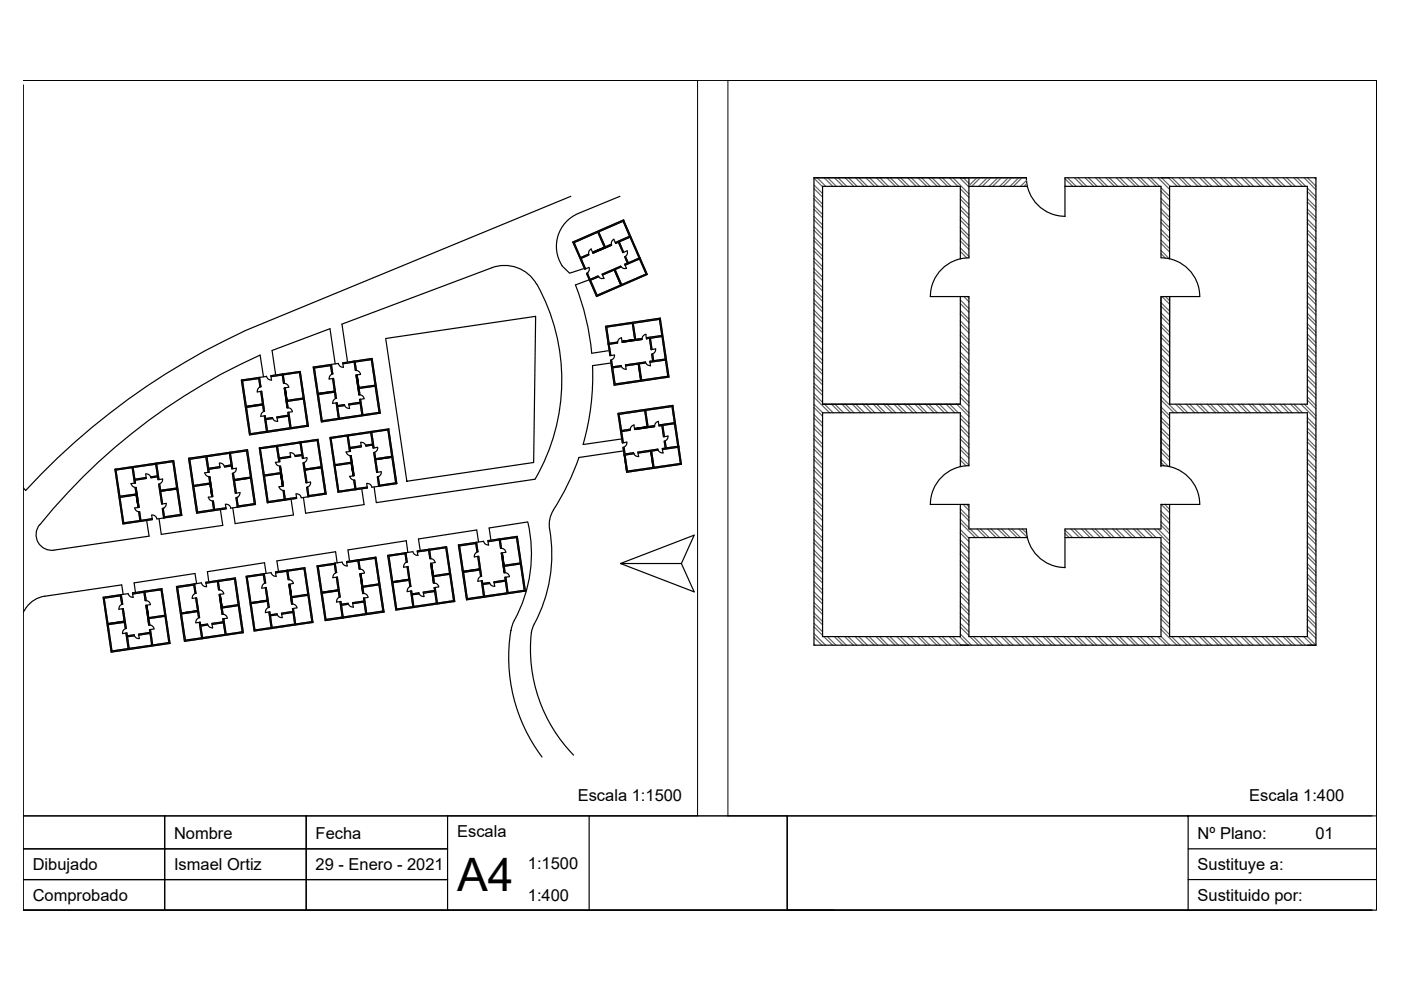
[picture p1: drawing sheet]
<svg xmlns="http://www.w3.org/2000/svg" width="297mm" height="210mm" viewBox="0 0 297 210" stroke-linecap="round" stroke-linejoin="round" font-family="sans-serif">
<defs><g id="words">
<text font-size="9.8" x="96.9" y="188.9">A4</text>
<g font-size="3.5">
<text x="122.5" y="169.8">Escala 1:1500</text>
<text x="264.9" y="169.8">Escala 1:400</text>
<text x="36.9" y="178">Nombre</text>
<text x="66.9" y="178">Fecha</text>
<text x="96.9" y="177.5">Escala</text>
<text x="253.9" y="178">Nº Plano:</text>
<text x="278.9" y="178">01</text>
<text x="6.9" y="184.5">Dibujado</text>
<text x="36.9" y="184.5">Ismael Ortiz</text>
<text x="66.9" y="184.5">29 - Enero - 2021</text>
<text x="111.9" y="184.2">1:1500</text>
<text x="253.9" y="184.5">Sustituye a:</text>
<text x="6.9" y="191">Comprobado</text>
<text x="111.9" y="191">1:400</text>
<text x="253.9" y="191">Sustituido por:</text>
</g>
</g></defs>
<!-- layer: 0 -->
<g fill="none" stroke="#636466" stroke-width=".25">
<path d="M172.6 40l1.8 1.8M172.6 37.8l1.8 1.8M172.6 39.2l1.8 1.8M173.3 37.7l1.8 1.8M174.7 37.7l1.9 1.8M175.5 37.7l1.8 1.8M176.9 37.7l1.9 1.8M177.7 37.7l1.8 1.8M179.2 37.7l1.8 1.8M179.9 37.7l1.8 1.8M181.4 37.7l1.8 1.8M182.1 37.7l1.8 1.8"/>
<path d="M183.6 37.7l1.8 1.8M184.3 37.7l1.9 1.8M185.8 37.7l1.8 1.8M186.5 37.7l1.9 1.8M188 37.7l1.9 1.8M188.8 37.7l1.8 1.8M190.2 37.7l1.9 1.8M191 37.7l1.8 1.8M192.4 37.7l1.9 1.8M193.2 37.7l1.8 1.8M194.6 37.7l1.9 1.8M195.4 37.7l1.8 1.8"/>
<path d="M196.9 37.7l1.8 1.8M197.6 37.7l1.8 1.8M199.1 37.7l1.8 1.8M199.8 37.7l1.8 1.8M201.3 37.7l1.8 1.8M202 37.7l3.4 3.4M203.5 37.7l1.9 1.9M204.2 37.7l1.2 1.2M205.6 37.7l-.2 .2M207.1 37.7l-1.7 1.7M207.8 37.7l-1.8 1.8M209.3 37.7l-1.8 1.8"/>
<path d="M210.1 37.7l-1.8 1.8M211.6 37.7l-1.9 1.8M212.3 37.7l-1.8 1.8M213.8 37.7l-1.9 1.8M214.5 37.7l-1.8 1.8M216 37.7l-1.8 1.8M216.7 37.7l-1.8 1.8M217.6 38.3l-1.2 1.2M217.7 38.9l-.6 .6M225.8 37.9l1.6 1.6M225.8 39.4l.2 .1M226.3 37.7l1.9 1.8"/>
<path d="M227.8 37.7l1.8 1.8M228.6 37.7l1.8 1.8M230.1 37.7l1.8 1.8M230.8 37.7l1.8 1.8M232.3 37.7l1.8 1.8M233 37.7l1.8 1.8M234.5 37.7l1.8 1.8M235.2 37.7l1.8 1.8M236.7 37.7l1.8 1.8M237.4 37.7l1.9 1.8M238.9 37.7l1.8 1.8M239.6 37.7l1.9 1.8"/>
<path d="M241.1 37.7l1.8 1.8M241.8 37.7l1.9 1.8M243.3 37.7l1.8 1.8M244 37.7l1.9 1.8M245.5 37.7l2.5 2.4M246.2 39.8l1.8 1.8M246.3 37.7l1.8 1.8M247.8 37.7l1.8 1.8M248.5 37.7l1.8 1.8M250 37.7l1.8 1.8M250.7 37.7l1.8 1.8M252.2 37.7l1.8 1.8"/>
<path d="M252.9 37.7l1.8 1.8M254.4 37.7l1.8 1.8M255.1 37.7l1.8 1.8M256.6 37.7l1.8 1.8M257.3 37.7l1.9 1.8M258.8 37.7l1.8 1.8M259.5 37.7l1.9 1.8M261 37.7l1.8 1.8M261.7 37.7l1.9 1.8M263.2 37.7l1.8 1.8M264 37.7l1.8 1.8M265.5 37.7l1.8 1.8"/>
<path d="M266.2 37.7l1.8 1.8M267.7 37.7l1.8 1.8M268.4 37.7l1.8 1.8M269.9 37.7l1.8 1.8M270.6 37.7l1.8 1.8M272.1 37.7l1.8 1.8M272.8 37.7l1.8 1.8M274.3 37.7l1.8 1.8M275 37.7l1.8 1.8M276.5 37.7l2.5 2.5M277.2 39.9l1.8 1.8M277.2 37.7l1.8 1.8"/>
<path d="M278.7 37.7l.3 .3M121.5 51.3l-.1 .1M121.7 51.2l-.2 .3M121.7 51.2l-.1 .4M121.8 51.5l-.1 .3M121.9 51.7l-.2 .3M121.9 51.1l-.2 .6M121.9 51.8l-.1 .3M121.9 51.1v.3M121.9 52v.3M122 52l-.1 .3M122.1 52.3l-.1 .2"/>
<path d="M122.1 52.2l-.2 .3M122.1 51l-.1 .3M122.2 52.4l-.2 .3M122.2 52.5l-.1 .3M122.2 51l-.1 .3M122.2 53.2l.2-.2-.1 .3M122.3 52.7l-.1 .3M122.3 52.8l-.1 .2M122.4 50.9l-.2 .3M122.5 50.9l-.2 .3M122.5 53.2l-.1 .3M122.5 53.1l-.1 .3"/>
<path d="M122.6 53.4l-.1 .3M122.6 50.8l-.1 .3M122.6 53.5l-.1 .2M122.7 50.8l-.1 .3M122.7 53.7l-.1 .2M122.7 53.7l-.1 .3M122.8 53.9l-.1 .3M122.8 50.7l-.1 .3M122.9 54.1l-.1 .3M122.9 54.2l-.1 .3M122.9 50.7l-.1 .2M123 54.4l-.1 .2"/>
<path d="M123 54.4l-.1 .3M123.1 54.6l-.1 .3M123.1 50.6l-.1 .3M123.2 54.6l-.2 .4M123.2 50.6l-.2 .3M123.3 54.9l-.2 .3M123.3 55.1l-.1 .2M123.3 50.5l-.1 .3M123.3 55.2l-.1 .2M123.3 54.5l-.2 .6M123.4 50.5l-.1 .3M123.4 54.5l-.1 .3"/>
<path d="M123.4 55.3l-.1 .3M123.5 55.4l-.2 .3M123.5 55.6l-.1 .3M123.6 55.6l-.2 .3M123.6 50.4l-.2 .3M123.6 54.4l-.1 .3M123.6 54.4v.3M123.6 50.3l-.1 .3M123.6 55.8l-.1 .3M123.7 55.9l-.1 .2M123.7 56l-.1 .3M123.8 56.1l-.2 .3"/>
<path d="M123.8 54.3l-.1 .3M123.8 50.3l-.1 .3M123.9 56.3l-.2 .3M123.9 56.4l-.1 .3M123.9 54.2l-.1 .3M123.9 50.3l-.1 .3M123.9 56.5v.3M124 56.6l-.1 .3M124 50.2l-.1 .3M124.1 56.8l-.1 .3M124.1 56.7l-.2 .3M124.1 54.2l-.2 .3"/>
<path d="M124.1 50.1l-.1 .3M124.1 54.2l-.1 .3M124.1 57h.1M124.3 50.1l-.1 .2M124.3 54.1l-.1 .3M124.4 50.1l-.2 .2M124.4 58l.3 .2M124.4 54l-.1 .3M124.4 58l.3 .1M124.4 58.2l.4 .3M124.5 58.3l.3 .3M124.5 57.9h.1"/>
<path d="M124.5 50l-.1 .3M124.5 54l-.1 .2M124.6 53.9l-.1 .3M124.6 49.9l-.1 .3M124.6 58.6l.4 .2M124.7 58.6l.3 .3M124.7 58.9l.4 .3-.1 .3M124.8 53.9l-.1 .3M124.8 49.9l-.1 .3M124.8 54l-.1 .1M124.8 49.8l-.1 .3M124.9 59.2l.1 .1"/>
<path d="M125 49.8l-.1 .3M125 59.2v.3M125.1 49.7l-.1 .3M125.3 59.5l-.2 .2M125.3 49.7l-.2 .3M125.3 59.7l-.1 .2M125.3 59.2l-.2 .5M125.3 59.7l-.1 .3M125.3 49.6l-.1 .3M125.4 59.1l-.1 .3M125.4 59.9l-.1 .3M125.5 60l-.2 .3"/>
<path d="M125.5 49.5l-.1 .3M125.5 49.5v.3M125.5 59.1l-.1 .2M125.6 59l-.1 .3M125.7 49.5l-.1 .3M125.8 58.9l-.1 .3M125.8 53.4l-.1 .2M125.8 49.4l-.1 .3M125.8 58.9v.3M125.8 53.4l-.1 .3M126 53.4l-.1 .3M126 49.3l-.2 .3"/>
<path d="M126 58.9l-.1 .2M126.1 53.3l-.1 .3M126.1 49.3l-.2 .3M126.1 58.8l-.1 .3M126.2 53.2l-.1 .3M126.2 49.2l-.1 .3M126.3 58.7l-.2 .3M126.3 49.2l-.1 .3M126.3 53.2l-.1 .3M126.4 58.7l-.2 .3M126.4 49.1v.3M126.5 58.6l-.1 .3"/>
<path d="M126.5 53.1l-.1 .3M126.5 49.1l-.1 .3M126.6 58.6l-.1 .3M126.6 53.1l-.2 .3M126.7 53.1l-.1 .2M126.7 49l-.1 .3M126.7 58.5l-.1 .3M126.8 58.6l-.1 .2M126.8 53l-.1 .3M126.8 49l-.2 .3M126.9 58.7h.1M126.9 52.9l-.1 .3"/>
<path d="M126.9 49l-.1 .3M127 49.3l-.1 .2M127 52.9l-.1 .3M127 49.3l-.1 .3M127 48.9l-.2 .5M127.1 49.6l-.1 .3M127.1 49.5l-.1 .3M127.2 48.8l-.1 .3M127.2 52.8l-.1 .3M127.2 49.8l-.1 .3M127.2 48.8v.3M127.3 52.8l-.1 .3"/>
<path d="M127.3 50.1l-.1 .2M127.3 50l-.1 .3M127.4 52.7l-.1 .3M127.4 50.2l-.1 .3M127.4 48.7l-.1 .3M127.5 50.3l-.2 .3M127.5 52.7l-.1 .3M127.5 48.7l-.1 .3M127.5 50.6v.3M127.5 50.5l-.1 .3M127.6 50.7l-.1 .3M127.7 50.8l-.2 .3"/>
<path d="M127.7 52.6l-.2 .3M127.7 48.6l-.2 .3M127.7 50.9l-.1 .3M127.7 52.6l-.1 .3M127.7 51v.3M127.7 48.6l-.1 .3M127.8 58.1h-.1M127.8 51.2l-.1 .3M127.9 51.3l-.2 .3M127.9 48.5l-.1 .3M127.9 52.5l-.1 .3M127.9 51.4l-.1 .3"/>
<path d="M128 51.5l-.1 .3M128 48.5l-.1 .3M128 58l-.2 .3M128 58l-.1 .3M128 52.5l-.1 .3M128 51.7l-.1 .3M128.1 51.7l-.1 .3M128.1 51.9l-.1 .3M128.1 48.4l-.1 .3M128.2 52l-.1 .3M128.2 57.9l-.1 .3M128.2 48.4l-.1 .3"/>
<path d="M128.3 57.9l-.1 .2M128.3 52.2l-.3 .5M128.3 52.3l-.2 .4M128.4 48.3l-.1 .3M128.4 52.3l-.1 .3M128.4 57.8l-.1 .3M128.5 52.3l-.2 .2M128.5 48.3l-.2 .3M128.5 57.8l-.1 .3M128.6 48.2l-.1 .3M128.6 57.9l.1-.2-.1 .3M128.6 52.2l-.1 .3"/>
<path d="M128.7 48.1l-.1 .3M128.7 52.2l-.1 .3M128.8 48.1l-.1 .3M128.9 57.6l-.1 .3M128.9 52.1l-.1 .3M128.9 52l-.1 .3M128.9 48.1l-.1 .3M129 57.5l-.1 .3M129.1 52l-.1 .3M129.1 48l-.1 .3M129.1 57.5l-.1 .3M129.2 52l-.1 .3"/>
<path d="M129.2 47.9l-.1 .3M129.2 57.5l-.1 .2M129.3 47.9l-.1 .3M129.4 51.9l-.2 .3M129.4 47.9l-.1 .2M129.4 57.4l-.1 .3M129.4 51.9l-.1 .2M129.5 57.3l-.1 .3M129.6 51.8l-.1 .3M129.6 47.8l-.2 .3M129.6 51.9v.1M129.6 57.3l-.1 .2"/>
<path d="M129.7 47.8l-.2 .2M129.7 57.2l-.1 .3M129.8 47.7l-.1 .3M129.9 57.2l-.2 .3M129.9 47.6l-.1 .3M129.9 57.1l-.1 .3M130 47.6l-.1 .3M130.1 47.6l-.1 .2M130.1 57.1l-.1 .2M130.2 57l-.1 .3M130.3 47.5l-.1 .3M130.3 57l-.1 .2"/>
<path d="M130.4 47.4l-.2 .3M130.4 56.9l-.2 .4M130.5 57.2l-.2 .3M130.5 57.3l-.1 .3M130.5 57.5v.2M130.5 51.4v.1M130.5 47.3l-.1 .3M130.6 57.5l-.1 .3M130.6 56.9l-.1 .2M130.6 51.3l-.1 .3M130.6 47.3l-.1 .3M130.7 56.8l-.2 .3"/>
<path d="M130.7 57.7l-.2 .3M130.7 57.8l-.1 .3M130.8 57.9l-.1 .3M130.8 47.3l-.1 .3M130.8 58l-.1 .3M130.8 51.3l-.1 .2M130.8 56.7l-.1 .3M130.8 47.2v.3M130.9 58.3l-.1 .2M130.9 51.2l-.1 .3M130.9 58.2l-.1 .2M130.9 56.7l-.1 .3"/>
<path d="M131 58.4l-.2 .3M131 58.5l-.1 .3M131 47.2l-.1 .2M131 51.2l-.1 .2M131 56.7v.2M131.1 58.7l-.1 .3M131.1 47.1l-.1 .3M131.1 58.6l-.1 .3M131.1 56.6l-.1 .3M131.1 51.1l-.1 .3M131.2 58.9l-.2 .3M131.2 59l-.1 .2"/>
<path d="M131.3 47l-.2 .3M131.3 51.1l-.2 .3M131.3 59.2l-.1 .3M131.3 59.1l-.1 .3M131.3 56.5l-.1 .3M131.3 51l-.1 .5M131.3 47l-.1 .3M131.3 51.4l-.1 .3M131.4 59.4l-.1 .3M131.4 56.5l-.1 .3M131.4 51.5l-.1 .2M131.4 59.5l-.1 .2"/>
<path d="M131.4 51.6l-.1 .3M131.5 51.7l-.2 .3M131.5 59.7l-.1 .3M131.5 47l-.1 .2M131.5 59.6l-.1 .3M131.5 50.9l-.1 .3M131.6 56.4l-.2 .3M131.6 46.9l-.1 .3M131.6 51.9l-.2 .3M131.6 59.8l-.1 .3M131.6 56.5l-.1 .2M131.6 52l-.1 .3"/>
<path d="M131.6 50.9l-.1 .3M131.6 59.9l-.1 .3M131.6 52.1v.3M131.7 52.2l-.1 .3M131.7 46.8l-.1 .3M131.8 52.3l-.2 .3M131.8 50.9l-.2 .2M131.8 52.4l-.1 .3M131.8 46.8l-.1 .3M131.9 50.8l-.2 .3M131.9 52.6l-.1 .3M131.9 52.7l-.1 .3"/>
<path d="M132 52.9l-.1 .3M132 52.8l-.1 .3M132 50.7l-.1 .3M132 46.8l-.1 .2M132.1 53.1l-.2 .3M132.1 50.7l-.1 .3M132.1 46.7l-.2 .3M132.1 53.1l-.1 .3M132.2 53.4v.1M132.2 53.3l-.1 .3M132.2 46.7v.3M132.2 50.6l-.1 .3"/>
<path d="M132.2 46.6l-.1 .3M132.3 50.6l-.1 .3M132.3 46.9l-.1 .3M132.4 47l-.2 .3M132.4 47.1l-.1 .3M132.4 47.2v.3M132.5 50.5l-.1 .3M132.5 56v.1M132.5 54.4v.2M132.5 47.3l-.1 .3M132.6 56l-.1 .2M132.6 50.5l-.2 .3"/>
<path d="M132.6 47.4l-.2 .3M132.6 54.4l-.1 .2M132.6 47.6l-.1 .3M132.7 47.7l-.1 .3M132.7 54.5l-.1 .3M132.7 50.4l-.1 .3M132.7 54.6l-.1 .3M132.7 55.9l-.1 .3M132.7 47.9l-.1 .2M132.8 50.4l-.1 .3M132.8 47.9l-.1 .3M132.8 59.9l-.1 .3"/>
<path d="M132.8 54.8l-.1 .2M132.8 55.9l-.1 .2M132.8 54.8l-.1 .3M132.8 48.1l-.1 .3M132.9 59.9l-.2 .3M132.9 48.1l-.1 .3M132.9 55l-.1 .3M133 55.1l-.2 .2M133 50.3l-.2 .3M133 48.3l-.2 .3M133 55.3l-.1 .2M133 48.4l-.1 .3"/>
<path d="M133 59.8l-.1 .3M133 55.3v.3M133 50.3l-.1 .3M133 48.6v.2M133.1 59.8l-.1 .2M133.1 48.7l-.1 .2M133.1 55.5l-.2 .6M133.2 55.6l-.2 .5M133.2 48.8l-.2 .3M133.2 48.9l-.1 .3M133.2 55.7l-.1 .3M133.2 50.2l-.1 .3"/>
<path d="M133.3 59.7l-.2 .3M133.3 49l-.1 .3M133.3 55.7l-.1 .2M133.3 50.2l-.1 .3M133.3 49.1l-.1 .3M133.3 59.7l-.1 .3M133.4 49.3l-.1 .2M133.4 49.4l-.1 .2M133.4 50.1l-.1 .3M133.5 55.6l-.1 .3M133.5 49.5l-.1 .3M133.5 49.6l-.1 .3"/>
<path d="M133.5 59.6l-.1 .3M133.6 59.6l-.1 .2M133.6 49.8l-.2 .5M133.6 49.8l-.1 .3M133.7 50l-.2 .3M133.7 50.1l-.1 .2M133.7 59.5l-.1 .3M133.7 55.5l-.1 .3M133.8 59.5l-.1 .2M133.8 55.5l-.1 .2M133.8 50.3l-.1 .3M133.8 50.2l-.1 .3"/>
<path d="M133.9 50.5l-.1 .3M133.9 50.6l-.1 .3M134 55.4l-.2 .3M134 59.4l-.2 .3M134 55.3l-.1 .3M134 50.8l-.1 .3M134 50.7l-.1 .3M134.1 59.4l-.2 .2M134.1 50.9l-.1 .3M134.1 51l-.1 .3M134.2 55.3l-.1 .3M134.2 51.2l-.1 .3"/>
<path d="M134.2 51.3l-.1 .3M134.2 59.3l-.1 .3M134.3 55.3l-.2 .2M134.3 59.2l-.1 .3M134.3 51.4l-.1 .3M134.4 51.5l-.2 .3M134.4 51.7l-.1 .3M134.4 51.7v.3M134.4 59.2v.3M134.4 55.2l-.1 .3M134.5 59.2l-.1 .2M134.5 55.1l-.1 .3"/>
<path d="M134.5 51.9l-.1 .3M134.6 52l-.2 .3M134.6 52.2l-.1 .3M134.6 52.3v.2M134.7 59.1l-.1 .3M134.7 55.1l-.1 .2M134.7 55l-.1 .3M134.7 52.4l-.1 .3M134.8 59l-.2 .3M134.8 52.5l-.2 .3M134.8 52.6l-.1 .3M134.9 52.7l-.1 .3"/>
<path d="M134.9 55l-.1 .3M134.9 59l-.1 .2M134.9 52.9l-.1 .3M135 54.9l-.1 .3M135 53l-.1 .2M135 58.9l-.1 .3M135 53.1l-.1 .3M135.1 53.2l-.2 .3M135.2 58.9l-.1 .3M135.2 54.9l-.2 .2M135.2 53.4l-.2 .3M135.2 53.4l-.1 .3"/>
<path d="M135.2 58.8v.3M135.2 54.8l-.1 .3M135.2 53.6v.3M135.3 53.7l-.1 .3M135.4 53.9l-.2 .2M135.4 53.9l-.1 .3M135.4 58.8l-.1 .2M135.4 54.8l-.1 .2M135.5 54.7l-.1 .3M135.5 54.1l-.1 .3M135.5 58.7l-.1 .3M135.5 54.2l-.1 .3"/>
<path d="M135.6 54.4l-.1 .3M135.6 54.3l-.1 .3M135.7 58.6l-.2 .3M135.7 54.6l-.2 .3M135.7 54.7l-.1 .2M135.7 58.6l-.1 .3M135.8 54.9l-.1 .3M135.8 54.8l-.1 .3M135.9 58.6l-.1 .2M135.9 55l-.2 .3M135.9 55.1l-.1 .3M136 58.5l-.1 .3"/>
<path d="M136 55.4l-.1 .2M136 55.3l-.1 .3M136.1 55.5l-.1 .3M136.1 58.4l-.1 .3M136.1 55.6l-.1 .3M136.2 55.8l-.1 .3M136.2 58.4l-.1 .3M136.2 55.9l-.1 .2M136.3 56l-.1 .3M136.3 56.1l-.1 .3M136.4 58.3l-.1 .3M136.4 56.2l-.1 .3"/>
<path d="M136.4 56.3l-.1 .3M136.5 58.3l-.2 .3M136.5 56.5l-.1 .3M136.6 56.6l-.2 .3M136.6 58.2l-.1 .3M136.6 56.7l-.1 .3M136.6 56.8v.3M136.7 58.2l-.1 .3M136.7 57l-.1 .2M136.8 57l-.2 .3M136.8 57.2l-.1 .3M136.8 57.3l-.1 .3"/>
<path d="M136.8 58.1v.3M136.9 57.5l-.1 .2M137 57.5l-.2 .3M137 57.7l-.1 .3M137.1 57.8l-.3 .6M137.1 57.9l-.1 .4M137.2 58l-.1 .3M137.2 58.2h.1M172.6 59.9l1.8 1.8M172.6 57.7l1.8 1.8M172.6 55.5l1.8 1.8M172.6 53.2l1.8 1.8"/>
<path d="M172.6 51l1.8 1.8M172.6 48.8l1.8 1.8M172.6 46.6l1.8 1.8M172.6 44.4l1.8 1.8M172.6 42.2l1.8 1.8M172.6 59.2l1.8 1.8M172.6 56.9l1.8 1.8M172.6 54.7l1.8 1.8M172.6 52.5l1.8 1.8M172.6 50.3l1.8 1.8M172.6 48.1l1.8 1.8M172.6 45.9l1.8 1.8"/>
<path d="M172.6 43.7l1.8 1.8M172.6 41.5l1.8 1.8M203.6 53.3l1.4 1.4M203.6 51.1l1.8 1.8M203.6 48.9l1.8 1.8M203.6 46.7l1.8 1.8M203.6 44.5l1.8 1.8M203.6 42.2l1.8 1.8M203.6 40l1.8 1.8M203.6 54.8l.1 .1M203.6 52.5l1.8 1.9M203.6 50.3l1.8 1.9"/>
<path d="M203.6 48.1l1.8 1.9M203.6 45.9l1.8 1.8M203.6 43.7l1.8 1.8M203.6 41.5l1.8 1.8M246.2 53.8l.9 .9M246.2 51.6l1.8 1.8M246.2 49.4l1.8 1.8M246.2 47.2l1.8 1.8M246.2 45l1.8 1.8M246.2 42.8l1.8 1.8M246.2 40.6l1.8 1.8M246.2 53.1l1.7 1.8"/>
<path d="M246.2 50.9l1.8 1.8M246.2 48.7l1.8 1.8M246.2 46.5l1.8 1.8M246.2 44.3l1.8 1.8M246.2 42.1l1.8 1.8M277.2 58.3l1.8 1.8M277.2 56.1l1.8 1.8M277.2 53.9l1.8 1.8M277.2 51.7l1.8 1.8M277.2 49.5l1.8 1.8M277.2 47.3l1.8 1.8M277.2 45l1.8 1.8"/>
<path d="M277.2 42.8l1.8 1.8M277.2 40.6l1.8 1.8M277.2 59.8l1.8 1.8M277.2 57.6l1.8 1.8M277.2 55.3l1.8 1.9M277.2 53.1l1.8 1.9M277.2 50.9l1.8 1.9M277.2 48.7l1.8 1.9M277.2 46.5l1.8 1.8M277.2 44.3l1.8 1.8M277.2 42.1l1.8 1.8M57.5 79.9h.1"/>
<path d="M57.7 79.6l.2 .2M57.7 79.8l-.2-.2 .1 .3M57.8 79.6l.2 .2M57.9 79.6l.3 .2M58 79.6l.2 .2M58.2 79.6l.2 .1M58.3 79.5l.2 .2M58.4 79.5l.3 .2M58.5 79.5l.3 .2M58.7 79.5l.3 .1M58.8 79.5l.2 .1M59 79.4l.2 .2"/>
<path d="M59 79.4l.3 .2M59.2 79.4l.3 .2M59.3 79.4l.2 .2M59.5 79.3l.2 .3M59.5 79.3l.3 .2M59.8 79.3l.3 .3M59.8 79.6l.3 .2M59.8 79.6l.3 .1M59.8 79.3l.3 .2M59.9 79.9l.2 .2M59.9 79.8l.2 .2M60 79.3l.2 .2"/>
<path d="M60.1 79.3l.3 .1M60.3 79.3l.2 .1M60.4 79.2l.2 .2M60.5 79.2l.3 .2M60.6 79.2l.3 .2M60.8 79.2l.2 .1M60.9 79.1l.2 .2M61 79.1l.3 .2M61.1 79.1l.3 .2M61.3 79.1l.2 .2M61.4 79.1l.2 .2M61.5 79.1l.3 .1"/>
<path d="M61.6 79.1l.3 .1M61.8 79l.2 .2M61.9 79l.2 .2M62.1 79l.2 .2M62.2 79l.2 .1M62.3 78.9l.3 .2M62.4 78.9l.3 .2M62.6 78.9l.3 .2M62.7 78.9l.2 .2M62.9 78.9l.2 .2M62.9 78.8l.3 .3M63.1 78.8l.3 .2"/>
<path d="M63.2 78.8l.5 .4M63.4 78.8l.3 .3M63.4 78.8l.3 .2M63.5 79.1l.2 .2M63.5 79.4l.3 .2M63.5 79.3l.3 .2M63.6 79.6l.2 .1M63.6 79.6l.2 .2M63.6 78.8h.1M63.6 79.8l.3 .2M63.6 79.9l.3 .2M66.4 77.8l.3 .2"/>
<path d="M66.4 78.1l.3 .2M66.4 78l.3 .2M66.5 78.4l.2 .1M66.5 77.8l.2 .2M66.5 78.3l.2 .2M66.5 78.6l.3 .2M66.5 78.5l.3 .2M66.6 78.9l.2 .2M66.6 78.8l.2 .2M66.6 79.1l.3 .2M66.6 79.3l.3 .2M66.6 79.1l.2 .1"/>
<path d="M66.7 79.6l.2 .2M66.7 79.4l.2 .2M66.7 77.8l.2 .2M66.7 79.8l.3 .2M66.7 79.6l.2 .3M66.7 79.9l.3 .2M66.7 77.8l.3 .1M66.9 77.8l.3 .1M67 77.7l.3 .2M67.2 77.7l.2 .2M67.3 77.7l.2 .2M67.5 77.7l.2 .2"/>
<path d="M67.5 77.7l.3 .2M67.7 77.7l.3 .1M67.8 77.6l.3 .2M68 77.6l.2 .2M68.1 77.6l.2 .2M68.2 77.6l.3 .1M68.3 77.6l.3 .1M68.5 77.5l.2 .2M68.6 77.5l.2 .2M68.7 77.5l.3 .2M68.8 77.5l.3 .2M69 77.4l.2 .3"/>
<path d="M69.1 77.4l.2 .2M69.3 77.4l.2 .2M69.4 77.4l.2 .2M69.5 77.4l.3 .2M69.6 77.4l.3 .1M69.8 77.4l.5 .3M69.9 77.3l.4 .4M70 77.3l.3 .2M70.1 77.8l.3 .2M70.1 77.7l.3 .2M70.1 77.3l.2 .1M70.2 78.1l.2 .2"/>
<path d="M70.2 78l.2 .2M70.2 78.3l.3 .2M70.2 78.2l.2 .3M70.3 78.6l.2 .2M70.3 78.8l.2 .2M70.3 78.5l.2 .2M70.3 78.9l.3 .2M70.3 79.1l.3 .1M70.3 79.1l.2 .2M70.3 79.3h.1M72.7 76.9l.2 .2M72.7 77.1h.1"/>
<path d="M72.7 76.9l.3 .2M72.9 76.9l.2 .2M73 76.8l.2 .3M73.2 76.8l.2 .2M73.3 76.8l.2 .2M73.4 76.8l.2 .2M73.5 76.8l.2 .2M73.7 76.8l.2 .1M73.8 76.8l.2 .1M73.9 76.7l.3 .2M74 76.7l.3 .2M74.2 76.7l.3 .2"/>
<path d="M74.3 76.7l.2 .1M74.5 76.6l.2 .2M74.5 76.6l.3 .2M74.7 76.6l.3 .2M74.8 76.6l.2 .2M75 76.6l.3 .2M75.1 76.9l.2 .2M75.1 76.8l.2 .2M75.1 77.1l.3 .3M75.1 77.1l.3 .2M75.2 77.4l.2 .2M75.2 77.3l.2 .2"/>
<path d="M75.2 77.7l.3 .2M75.2 77.6l.3 .2M75.3 77.9l.2 .2M75.3 76.6l.2 .1M75.3 77.9l.2 .1M75.3 78.2l.3 .2M75.3 78.4l.3 .1M75.3 78.1l.2 .2M75.3 78.5h.2M75.3 76.5l.3 .2M75.5 79.8l.3 .1M75.5 79.5l.2 .2"/>
<path d="M75.5 76.5l.2 .2M75.5 79.6l.3 .3M75.6 79.9l.2 .2M75.6 79.5l.1 .1M75.6 76.5l.2 .2M75.8 76.5l.2 .1M75.8 76.4l.3 .2M76 76.4l.3 .2M76.1 76.4l.3 .2M76.3 76.4l.2 .2M76.4 76.4l.2 .2M76.5 76.3l.3 .2"/>
<path d="M76.6 76.3l.3 .2M76.8 76.3l.2 .2M76.9 76.3l.2 .2M77 76.3l.3 .2M77.1 76.3l.3 .1M77.3 76.2l.2 .2M77.4 76.2l.2 .2M77.6 76.2l.2 .2M77.7 76.2l.2 .1M77.8 76.2l.3 .1M77.9 76.1l.3 .2M78.1 76.1l.2 .2"/>
<path d="M78.2 76.1l.2 .2M78.3 76.1l.3 .2M78.4 76l.3 .3M78.6 76l.3 .3M78.7 76l.2 .2M78.7 76.4l.3 .2M78.7 76.3l.3 .2M78.8 76.6l.2 .2M78.8 76.6l.2 .1M78.8 76.9l.3 .2M78.8 76.8l.3 .2M78.9 77.1l.2 .2"/>
<path d="M78.9 76h.1M78.9 77.1l.2 .1M78.9 77.6l.3 .3M78.9 77.4l.2 .2M78.9 77.3l.2 .2M78.9 77.8l.3 .2M79 77.9l.2 .2M79 78.1l.2 .2M79 78.2l.2 .2M79 78.4l.3 .1M79.1 78.7l.2 .2M79.1 78.5l.2 .1"/>
<path d="M79.1 78.6l.2 .2M79.1 79l.3 .1M79.1 78.9l.3 .2M79.1 79.2l.3 .2M79.1 79.1l.3 .2M79.2 79.5l.2 .1M79.2 79.4l.2 .2M79.2 79.7l.3 .2M79.2 79.6l.3 .3M79.3 80l.2 .2M79.3 79.9l.2 .2M125.5 60.1l-.1 .3"/>
<path d="M125.5 60.2l-.1 .3M125.6 60.4l-.1 .2M125.7 60.4l-.2 .3M125.7 60.6l-.1 .3M125.8 60.7l-.2 .3M125.8 60.9v.3M125.8 60.8l-.1 .3M125.9 61.1l-.1 .3M126 61.1l-.2 .3M126.1 61.4l-.1 .3M126.1 61.3l-.2 .3M126.1 61.6l-.1 .3"/>
<path d="M126.2 61.7l-.1 .2M126.3 61.9l-.1 .3M126.3 61.8l-.2 .3M126.4 62l-.2 .3M126.4 62.1l-.1 .3M126.4 62.3v.3M126.5 62.4l-.1 .3M126.6 62.5l-.2 .3M126.6 62.6l-.1 .3M126.8 62.5l-.2 .3M126.9 62.5l-.2 .3M127 62.4l-.1 .3"/>
<path d="M127.1 62.4l-.1 .3M127.2 62.3l-.1 .3M127.3 62.3l-.1 .3M127.5 62.2l-.1 .3M127.6 62.2l-.1 .3M127.7 62.1l-.1 .3M127.8 62.1l-.1 .3M128 62l-.2 .3M128 62l-.1 .2M128.2 61.9l-.1 .3M128.3 61.9l-.1 .3M128.4 69.2h.1"/>
<path d="M128.4 61.8l-.1 .3M128.5 61.8l-.1 .2M128.6 69.1l-.2 .3M128.6 69.5l-.1 .2M128.6 69.4l-.1 .3M128.7 69.7l-.2 .3M128.7 69.1l-.3 .4M128.7 61.7l-.1 .3M128.7 70l-.1 .2M128.7 69.9l-.2 .3M128.8 70.2l-.2 .3M128.8 70.2l-.2 .2"/>
<path d="M128.8 61.7l-.2 .2M128.8 70.5l-.2 .3M128.8 70.7l-.2 .2M128.8 70.5l-.2 .2M128.8 70.8l-.2 .2M128.8 71l-.1 .2M128.8 69.1l-.1 .3M128.9 71l-.2 .3M128.9 71.2l-.2 .3M128.9 71.6l-.1 .2M128.9 71.3l-.2 .3M128.9 69.1l-.1 .3"/>
<path d="M128.9 71.5l-.1 .2M128.9 61.6l-.1 .3M129 71.8l-.2 .3M129 71.7l-.2 .3M129 72.1l-.2 .2M129 72l-.2 .2M129 61.6l-.1 .2M129.1 72.4l-.2 .2M129.1 72.2l-.2 .3M129.1 72.6l-.2 .2M129.1 69.1l-.2 .2M129.1 72.5l-.2 .2"/>
<path d="M129.1 72.8l-.2 .2M129.1 61.5v.3M129.2 73.1l-.2 .3M129.2 72.8l-.2 .3M129.2 69.1l-.2 .2M129.2 73.3l-.2 .2M129.2 73.4l-.2 .2M129.2 73.5l-.1 .3M129.2 61.4l-.1 .3M129.3 73.6l-.2 .3M129.3 73.8l-.2 .3M129.3 74.1l-.2 .3"/>
<path d="M129.3 73.9l-.2 .2M129.3 74.1l-.2 .2M129.4 74.4l-.2 .2M129.4 74.3l-.2 .3M129.4 69l-.2 .3M129.4 74.6l-.2 .2M129.4 74.7l-.2 .2M129.4 72.7l-.4 .6M129.4 61.4l-.1 .3M129.4 74.9l-.1 .3M129.4 74.9l-.1 .2M129.4 69l-.1 .3"/>
<path d="M129.4 76.5l.3 .2M129.5 75.2l-.2 .2M129.5 72.7l-.2 .3M129.5 75.1l-.2 .3M129.5 76.6l.2 .2M129.5 76.8l.2 .1M129.5 61.4l-.1 .2M129.5 75.4h.1M129.5 76.8l.2 .2M129.5 76.4l.2 .1M129.5 77l.3 .2M129.6 77.4l.2 .1"/>
<path d="M129.6 77.1l.2 .2M129.6 77.3l.2 .1M129.6 76.3l.1 .1M129.6 77.6l.3 .2-.2 .2M129.6 69l-.2 .2M129.6 77.5l.3 .2M129.7 72.7l-.3 .3M129.7 77.8h.1M129.7 61.3l-.2 .3M129.7 69l-.2 .2M129.7 72.7l-.2 .3M129.7 61.2l-.1 .3"/>
<path d="M129.8 77.8l-.1 .1M129.9 61.2l-.1 .2M129.9 78l-.2 .3M129.9 72.7l-.2 .2M129.9 69l-.2 .2M129.9 78.3l-.1 .2M129.9 78.2l-.2 .3M129.9 61.1v.3M130 78.6l-.2 .2M130 72.7l-.2 .2M130 68.9l-.2 .3M130 78.8l-.2 .2"/>
<path d="M130 78.5l-.2 .2M130 78.8l-.2 .3M130 79l-.1 .3M130 77.7l-.3 .5M130.1 79.1l-.2 .2M130.1 79.3l-.2 .2M130.1 79.5l-.2 .4M130.1 79.3l-.2 .3M130.1 77.7l-.2 .3M130.1 61.1l-.1 .3M130.2 79.9l-.2 .2M130.2 79.8l-.2 .2"/>
<path d="M130.2 72.6l-.2 .3M130.2 68.9l-.3 .2M130.2 61l-.1 .3M130.2 72.6l-.1 .3M130.2 68.9l-.2 .2M130.3 77.7l-.2 .2M130.4 61l-.2 .2M130.4 77.7l-.2 .2M130.4 68.9l-.2 .2M130.4 72.6l-.2 .2M130.5 60.9l-.2 .3M130.5 72.6l-.2 .2"/>
<path d="M130.5 68.8l-.2 .3M130.6 77.7l-.2 .2M130.6 60.8l-.1 .3M130.7 77.7l-.2 .2M130.7 72.6l-.2 .2M130.7 68.8l-.2 .3M130.7 60.8l-.1 .3M130.8 72.5l-.2 .3M130.8 68.8l-.2 .3M130.8 77.7l-.1 .2M130.8 60.8v.2M130.9 77.6l-.1 .3"/>
<path d="M130.9 72.6l-.1 .1M130.9 72.5l-.1 .3M130.9 68.8l-.1 .3M130.9 60.7l-.1 .3M131 68.8l-.2 .2M131.1 77.6l-.2 .2M131.1 60.6l-.1 .3M131.2 77.6l-.2 .2M131.2 68.8l-.2 .2M131.2 60.6l-.2 .3M131.3 68.8l-.2 .2M131.3 77.6l-.1 .2"/>
<path d="M131.3 60.6l-.1 .2M131.4 60.5l-.1 .3M131.4 77.5l-.1 .3M131.4 68.7l-.1 .3M131.5 68.7l-.2 .3M131.6 60.4l-.1 .3M131.6 77.5l-.2 .3M131.6 77.6l-.1 .1M131.7 77.7h.1M131.7 68.7l-.2 .2M131.7 60.1l-.1 .3M131.7 60.2l-.2 .5"/>
<path d="M131.8 68.7l-.2 .2M131.8 60.3l-.1 .3M131.9 60.3l-.1 .3M132 72.4l-.1 .1M132 68.6l-.2 .3M132.1 72.4l-.2 .2M132.1 68.6l-.2 .3M132.1 60.2l-.2 .3M132.1 60.2l-.1 .3M132.2 72.3l-.1 .3M132.2 68.6l-.2 .2M132.3 60.1l-.1 .3"/>
<path d="M132.3 72.3l-.1 .3M132.3 68.6l-.2 .2M132.4 60.1l-.1 .3M132.5 72.3l-.2 .2M132.5 68.6l-.2 .2M132.5 60l-.1 .3M132.6 72.3l-.2 .2M132.6 68.6l-.2 .2M132.6 60l-.1 .3M132.7 77.4h-.1M132.7 77.4l-.1 .1M132.7 72.2l-.1 .3"/>
<path d="M132.7 68.6l-.1 .2M132.8 72.2l-.1 .3M132.8 68.5l-.1 .3M132.9 77.3l-.2 .3M133 77.3l-.2 .3M133 68.5l-.2 .3M133 72.2l-.2 .2M133.1 72.2l-.2 .2M133.1 68.5l-.2 .2M133.2 77.3l-.2 .2M133.3 77.3l-.2 .2M133.3 68.5l-.2 .2"/>
<path d="M133.3 72.2l-.2 .2M133.3 72.2l-.1 .2M133.3 68.5l-.1 .2M133.4 77.3l-.1 .2M133.5 77.2l-.2 .3M133.5 68.4l-.2 .3M133.5 72.2l-.2 .2M133.6 68.4l-.2 .2M133.6 72.1l-.2 .3M133.7 77.2l-.2 .2M133.8 77.2l-.2 .2M133.8 68.4l-.2 .2"/>
<path d="M133.8 72.1l-.2 .3M133.8 68.4l-.1 .2M133.9 72.1l-.2 .2M133.9 77.2l-.1 .2M134 77.1l-.2 .3M134.1 72.1l-.2 .2M134.1 68.3l-.3 .3M134.1 72.1l-.1 .2M134.1 68.3l-.2 .3M134.2 77.1l-.2 .3M134.3 68.6l-.2 .4M134.3 77.1l-.2 .3"/>
<path d="M134.3 69l-.2 .2M134.3 72l-.2 .3M134.3 68.9l-.2 .2M134.3 68.3l-.2 .3M134.4 69.3l-.2 .2M134.4 69.2l-.2 .2M134.4 72l-.2 .2M134.4 69.5l-.2 .3M134.4 68.3l-.3 .4M134.4 69.4l-.2 .3M134.4 69.8l-.1 .2M134.4 69.7l-.2 .2"/>
<path d="M134.5 70l-.2 .3M134.5 77.1l-.2 .3M134.5 69.9l-.2 .3M134.5 70.3l-.1 .2M134.5 70.5l-.1 .2M134.5 70.2l-.2 .3M134.6 77.1l-.2 .2M134.6 70.7l-.2 .3M134.6 70.5l-.2 .3M134.6 68.3l-.2 .2M134.6 70.8l-.2 .2M134.6 71l-.2 .2"/>
<path d="M134.6 71.3l-.1 .3M134.6 71.1l-.2 .2M134.6 68.3l-.1 .2M134.6 71.3l-.1 .2M134.7 71.6l-.2 .3M134.7 71.5l-.2 .3M134.7 71.9l-.2 .3M134.7 77.1l-.2 .2M134.7 71.8l-.3 .4M134.8 77.1l-.2 .2M134.8 71.9l-.2 .3M134.8 68.2l-.2 .3"/>
<path d="M134.9 71.9l-.2 .3M134.9 68.2l-.2 .3M135 77l-.2 .3M135.1 77l-.2 .3M135.1 71.9l-.2 .3M135.1 68.2l-.2 .2M135.2 71.9l-.2 .3M135.2 68.2l-.2 .2M135.2 77l-.1 .2M135.3 77l-.1 .2M135.3 71.9l-.1 .2M135.3 68.2l-.1 .2"/>
<path d="M135.4 68.1l-.2 .3M135.5 71.9l-.3 .2M135.5 76.9l-.2 .3M135.5 77.3l-.1 .2M135.5 77.2l-.1 .2M135.6 77.6l-.2 .2M135.6 76.9l-.3 .4M135.6 77.5l-.2 .2M135.6 68.1l-.2 .2M135.6 77.8l-.1 .3M135.6 77.7l-.2 .3M135.6 71.8l-.2 .3"/>
<path d="M135.7 78.1l-.2 .2M135.7 68.1l-.2 .2M135.7 78l-.2 .2M135.7 78.3l-.2 .3M135.7 71.8l-.2 .3M135.7 78.5l-.2 .3M135.7 78.2l-.2 .3M135.7 78.6l-.2 .2M135.7 78.8l-.1 .2M135.7 76.9l-.1 .2M135.8 79l-.2 .3M135.8 78.8l-.2 .3"/>
<path d="M135.8 79.4l-.1 .2M135.8 79.1l-.2 .2M135.8 76.9l-.1 .2M135.8 68.1l-.1 .2M135.8 79.3l-.1 .2M135.9 79.6l-.2 .3M135.9 79.6l-.2 .2M135.9 71.8l-.2 .2M135.9 79.9l-.2 .3M135.9 68l-.2 .3M135.9 79.8l-.2 .3M136 71.8l-.3 .2"/>
<path d="M136 76.8l-.2 .3M136.1 76.8l-.2 .3M136.1 71.9l-.1 .1M136.1 71.8l-.1 .2M136.1 68l-.2 .3M136.2 68l-.2 .3M136.3 76.8l-.2 .3M136.4 76.8l-.2 .3M136.4 68l-.2 .3M136.5 68l-.2 .2M136.6 76.8l-.3 .2M136.6 76.8l-.2 .2"/>
<path d="M136.6 68l-.1 .2M136.7 68l-.1 .2M136.8 76.8l-.1 .2M136.8 76.8l-.2 .2M136.9 67.9l-.2 .3M137 67.9l-.2 .3M137.1 67.9l-.1 .2M137.1 71.6v.1M137.2 71.6l-.1 .2M137.2 67.9l-.1 .2M137.4 71.6l-.2 .2M137.4 67.8l-.2 .3"/>
<path d="M137.5 67.8l-.2 .3M137.5 71.6l-.2 .2M137.7 67.8l-.2 .2M137.7 71.5l-.2 .3M137.7 67.8l-.1 .2M137.8 71.5l-.2 .3M137.8 76.6v.1M137.9 76.6l-.1 .2M137.9 71.9l-.2 .3M137.9 71.9l-.2 .2M137.9 67.8l-.2 .2M138 72.2l-.2 .2"/>
<path d="M138 72.1l-.2 .2M138 71.5l-.3 .3M138 72.4l-.2 .3M138 72.4l-.2 .2M138 72.7l-.1 .3M138 72.6l-.2 .3M138 71.5l-.3 .4M138 67.7l-.2 .3M138.1 76.6l-.2 .2M138.1 73l-.2 .2M138.1 72.9l-.2 .2M138.1 73.4l-.1 .2"/>
<path d="M138.1 73.2l-.1 .3M138.1 73.1l-.2 .3M138.2 76.6l-.2 .2M138.2 73.6l-.2 .3M138.2 73.5l-.2 .2M138.2 73.7l-.2 .3M138.2 73.9l-.2 .2M138.2 71.4l-.2 .3M138.2 67.7l-.2 .3M138.2 74v.1M138.3 71.4l-.2 .3M138.3 67.7l-.2 .3"/>
<path d="M138.3 75.1l-.1 .1M138.4 75l-.2 .3M138.4 75.3l-.2 .2M138.4 75.2l-.2 .3M138.5 75.5l-.2 .3M138.5 75.5l-.3 .2M138.5 71.4l-.2 .2M138.5 75.8l-.2 .2M138.5 75.7l-.2 .3M138.5 76.3l-.3 .5M138.5 76.1l-.1 .2M138.5 71.4l-.1 .2"/>
<path d="M138.5 67.7l-.3 .3M138.5 76l-.2 .2M138.6 76.3l-.4 .5M138.6 76.5l-.2 .2M138.7 76.5l-.2 .2M138.7 67.7l-.2 .2M138.7 71.4l-.2 .2M138.8 71.3l-.2 .3M138.8 67.7l-.2 .2M138.9 76.5l-.2 .2M139 76.4l-.2 .3M139 71.3l-.2 .3"/>
<path d="M139 67.6l-.2 .3M139.1 71.3l-.2 .3M139.1 67.6l-.2 .2M139.1 76.4l-.1 .2M139.2 76.4l-.1 .2M139.2 71.3l-.1 .3M139.2 67.6l-.1 .2M139.3 71.3l-.2 .2M139.3 67.6l-.2 .2M139.4 76.4l-.2 .2M139.5 76.3l-.2 .3M139.5 67.5l-.2 .3"/>
<path d="M139.5 71.3l-.2 .2M139.6 67.5l-.2 .3M139.6 71.3l-.2 .2M139.6 76.3l-.1 .3M139.7 76.3l-.1 .3M139.7 67.5l-.1 .2M139.8 71.2l-.2 .3M139.8 67.5l-.2 .2M139.9 71.2l-.3 .2M139.9 76.3l-.2 .3M140 76.3l-.2 .2M140 67.5l-.2 .2"/>
<path d="M140 80l-.2 .2M140 67.5l-.2 .3M140 71.2l-.2 .2M140 67.7l-.1 .3M140.1 67.8l-.2 .2M140.1 68l-.2 .2M140.1 71.2l-.2 .2M140.1 68.3l-.2 .2M140.1 68.3l-.2 .3M140.1 68.1l-.2 .2M140.2 76.3l-.2 .2M140.2 68.5l-.2 .3"/>
<path d="M140.2 68.8l-.2 .3M140.2 68.8l-.2 .2M140.2 76.3l-.1 .2M140.2 69.1l-.1 .3M140.2 69l-.1 .3M140.3 79.9l-.3 .3M140.3 71.1l-.2 .3M140.3 69.4l-.2 .2M140.3 69.3l-.2 .2M140.3 69.6l-.1 .3M140.3 69.5l-.2 .3M140.4 69.9l-.2 .2"/>
<path d="M140.4 70.1l-.2 .2M140.4 69.8l-.2 .2M140.4 70.3l-.2 .3M140.4 70.2l-.2 .2M140.4 70.6l-.1 .2M140.4 70.4l-.2 .3M140.4 79.9l-.2 .3M140.4 76.2l-.2 .3M140.5 70.8l-.2 .3M140.5 70.9l-.3 .5M140.5 70.7l-.2 .2M140.5 79.9l-.1 .3"/>
<path d="M140.5 76.2l-.2 .3M140.5 71.1l-.1 .3M140.6 71.4l-.2 .3M140.6 71.3l-.2 .3M140.6 71.7l-.2 .2M140.6 71.6l-.2 .3M140.7 72l-.2 .2M140.7 71.9l-.3 .2M140.7 79.9l-.2 .3M140.7 76.2l-.2 .2M140.7 72.2l-.2 .3M140.7 72.2l-.2 .2"/>
<path d="M140.7 72.5l-.1 .2M140.7 72.7l-.1 .2M140.7 72.4l-.2 .3M140.8 79.9l-.2 .2M140.8 76.2l-.2 .2M140.8 72.9l-.2 .3M140.8 72.7l-.2 .3M140.8 73l-.2 .3M140.8 73.2l-.1 .2M140.9 73.3l-.2 .2M140.9 73.4l-.2 .3M140.9 73.7l-.2 .2"/>
<path d="M140.9 73.8l-.2 .2M140.9 73.5l-.2 .3M141 79.9l-.2 .2M141 74.1l-.2 .2M141 76.1l-.3 .3M141 74l-.2 .2M141 74.3l-.2 .3M141 74.2l-.2 .3M141 74.5l-.1 .2M141 74.6l-.1 .2M141 79.9l-.1 .2M141 76.1l-.1 .3"/>
<path d="M141.1 74.8l-.2 .3M141.1 74.7l-.2 .3M141.1 75.1l-.1 .2M141.1 75l-.2 .2M141.2 75.3l-.2 .3M141.2 75.5l-.2 .2M141.2 75.2l-.2 .3M141.2 79.8l-.2 .3M141.2 75.6l-.2 .2M141.2 75.7l-.2 .3M141.3 75.9l-.3 .2M141.3 76l-.3 .3"/>
<path d="M141.3 76.4l-.2 .2M141.3 79.8l-.2 .3M141.3 76.3l-.2 .3M141.3 76.1l-.2 .2M141.3 76.6l-.1 .3M141.3 76.6l-.1 .2M141.4 76.8l-.2 .3M141.4 76.9l-.2 .2M141.4 77.1l-.1 .3M141.4 77.1l-.1 .2M141.5 79.8l-.2 .2M141.5 77.4l-.2 .3"/>
<path d="M141.5 77.3l-.2 .3M141.5 77.7l-.2 .2M141.5 77.6l-.2 .2M141.5 77.9l-.1 .3M141.5 77.9l-.2 .2M141.5 79.8l-.1 .2M141.5 78.1l-.1 .2M141.6 78.2l-.2 .2M141.6 78.4l-.2 .2M141.6 78.6l-.1 .3M141.6 78.5l-.2 .2M141.7 79l-.2 .2"/>
<path d="M141.7 78.9l-.2 .2M141.7 78.7l-.2 .3M141.7 79.1l-.2 .4M141.8 79.5l-.2 .2M141.8 79.4l-.2 .2M141.8 79.7l-.2 .3M141.8 79.9h.1M141.8 79.6l-.3 .4M172.6 79.8l1.8 1.8M172.6 77.6l1.8 1.8M172.6 75.4l1.8 1.8M172.6 73.2l1.8 1.8"/>
<path d="M172.6 70.9l1.8 1.8M172.6 68.7l1.8 1.8M172.6 66.5l1.8 1.8M172.6 64.3l1.8 1.8M172.6 62.1l1.8 1.8M172.6 79.1l1.8 1.8M172.6 76.8l1.8 1.9M172.6 74.6l1.8 1.8M172.6 72.4l1.8 1.8M172.6 70.2l1.8 1.8M172.6 68l1.8 1.8M172.6 65.8l1.8 1.8"/>
<path d="M172.6 63.6l1.8 1.8M172.6 61.4l1.8 1.8M203.6 79.9l1.8 1.8M203.6 77.6l1.8 1.8M203.6 75.4l1.8 1.8M203.6 73.2l1.8 1.8M203.6 71l1.8 1.8M203.6 68.8l1.8 1.8M203.6 66.6l1.8 1.8M203.6 64.4l1.8 1.8M203.6 79.1l1.8 1.8M203.6 76.9l1.8 1.8"/>
<path d="M203.6 74.7l1.8 1.8M203.6 72.4l1.8 1.9M203.6 70.2l1.8 1.9M203.6 68l1.8 1.9M203.6 65.8l1.8 1.9M203.6 63.6l1.8 1.8M204.4 62.9l1 1.1M205.1 62.9l.3 .3M246.2 78.2l1.8 1.8M246.2 76l1.8 1.8M246.2 73.8l1.8 1.8M246.2 71.5l1.8 1.8"/>
<path d="M246.2 69.3l1.8 1.8M246.2 67.1l1.8 1.8M246.2 64.9l1.8 1.8M246.2 79.6l1.8 1.9M246.2 77.4l1.8 1.9M246.2 75.2l1.8 1.8M246.2 73l1.8 1.8M246.2 70.8l1.8 1.8M246.2 68.6l1.8 1.8M246.2 66.4l1.8 1.8M246.2 64.1l1.8 1.9M246.4 62.9l1.6 1.6"/>
<path d="M247.1 62.9l.9 .9M277.2 78.2l1.8 1.8M277.2 76l1.8 1.8M277.2 73.8l1.8 1.8M277.2 71.6l1.8 1.8M277.2 69.4l1.8 1.8M277.2 67.2l1.8 1.8M277.2 65l1.8 1.8M277.2 62.7l1.8 1.9M277.2 60.5l1.8 1.8M277.2 79.7l1.8 1.8M277.2 77.5l1.8 1.8"/>
<path d="M277.2 75.3l1.8 1.8M277.2 73l1.8 1.9M277.2 70.8l1.8 1.9M277.2 68.6l1.8 1.9M277.2 66.4l1.8 1.9M277.2 64.2l1.8 1.8M277.2 62l1.8 1.8M24.4 99.8l.2 .1M24.4 99.7l.2 .1M24.4 99.5l.2 .2M24.4 99.9l.3 .2M24.5 99.5l.2 .2"/>
<path d="M24.6 99.5l.3 .1M24.7 99.5l.3 .1M24.9 99.4l.2 .2M25 99.4l.2 .2M25.1 99.4l.3 .1M25.2 99.4l.3 .1M25.4 99.3l.2 .2M25.5 99.3l.2 .2M25.6 99.3l.3 .2M25.7 99.3l.3 .2M25.9 99.2l.2 .3M26 99.2l.2 .2"/>
<path d="M26.2 99.2l.2 .2M26.3 99.2l.2 .2M26.4 99.2l.3 .2M26.5 99.2l.2 .2M26.7 99.2l.3 .1M26.8 99.1l.2 .2M27 99.1l.2 .2M27 99.1l.3 .2M27.2 99.1l.3 .1M27.3 99.1l.2 .1M27.5 99l.2 .2M27.5 99l.3 .2"/>
<path d="M27.7 99l.3 .2M27.8 99l.5 .3M28 98.9l.2 .2M28 99.2l.3 .2M28.1 98.9l.2 .2M28.1 99.4l.2 .2M28.1 99.5l.2 .2M28.1 99.8l.2 .1M28.1 99.7l.2 .1M28.1 99.9l.3 .2M28.3 98.9l.2 .2M28.3 98.9l.3 .2"/>
<path d="M28.5 98.9l.2 .2M28.6 98.9l.2 .1M28.8 98.8l.2 .2M28.9 98.8l.2 .2M29 98.8l.3 .2M29.1 98.8l.3 .2M29.3 98.8l.2 .1M29.4 98.7l.2 .2M29.5 98.7l.3 .2M29.6 98.7l.3 .2M29.8 98.7l.2 .2M29.9 98.7l.2 .2"/>
<path d="M30 98.7l.3 .1M30.1 98.7l.3 .1M30.3 98.6l.3 .2M30.4 98.6l.2 .2M30.6 98.6l.2 .1M30.7 98.6l.2 .1M30.8 98.5l.3 .2M30.9 98.5l.3 .2M31.1 98.5l.3 .2M31.2 98.5l.2 .2M31.4 98.4l.2 .3M31.4 98.4l.3 .2"/>
<path d="M31.6 98.4l.3 .2M31.7 98.4l.2 .2M31.9 98.4l.2 .2M31.9 98.4l.3 .2M32.1 98.4l.3 .1M32.2 98.3l.3 .2M32.4 98.3l.2 .2M32.5 98.3l.2 .2M32.7 98.3l.2 .1M32.8 98.3l.5 .4M32.9 98.2l.3 .3M33 98.2l.3 .2"/>
<path d="M33 98.8l.3 .2M33 98.7l.3 .2M33 98.5l.3 .2M33.1 99l.2 .2M33.1 99.1l.2 .1M33.1 99.2l.3 .2M33.1 99.3l.3 .2M33.2 99.5l.2 .2M33.2 99.6l.2 .2M33.2 98.2l.2 .2M33.2 99.8l.3 .2M33.2 99.8l.3 .1"/>
<path d="M33.3 98.2l.2 .2M33.4 98.1l.3 .2M33.5 98.1l.3 .2M33.7 98.1l.2 .2M33.8 98.1l.2 .2M33.9 98.1l.3 .2M34 98.1l.3 .1M34.2 98l.2 .2M34.3 98l.2 .2M34.5 98l.2 .2M34.6 98l.2 .2M34.7 98l.3 .1"/>
<path d="M34.8 97.9l.3 .2M35 97.9l.2 .2M35.1 97.9l.2 .2M35.2 97.9l.3 .2M35.3 97.9l.3 .2M35.5 97.8l.3 .2M35.8 97.8l.2 .2M35.8 97.8l.3 .2M36 97.8l.3 .1M36.1 97.8l.3 .1M36.3 97.7l.2 .2M36.4 97.7l.2 .2"/>
<path d="M36.6 97.7l.3 .2M36.6 98l.3 .2M36.6 97.9l.3 .2M36.6 97.7l.3 .1M36.7 98.3l.2 .1M36.7 98.2l.2 .2M36.7 98.5l.3 .2M36.7 98.4l.3 .2M36.8 98.7l.2 .2M36.8 98.8l.2 .2M36.8 98.9l.3 .3M36.8 97.6v.1"/>
<path d="M36.8 99l.3 .2M36.9 99.3l.2 .2M36.9 99.2l.2 .2M36.9 99.5l.2 .2M36.9 99.8l.3 .1M36.9 99.6l.3 .2M36.9 99.8l.3 .2M40 97.2l.2 .2M40 97.3l.2 .3M40 97.6l.3 .2M40 97.4l.2 .2M40.1 97.7l.2 .2"/>
<path d="M40.1 98l.2 .1M40.1 97.9l.2 .2M40.1 97.2l.2 .1M40.1 98.2l.3 .2M40.1 98.1l.3 .2M40.2 98.4l.2 .2M40.2 98.5l.2 .2M40.2 98.7l.3 .1M40.2 98.7l.3 .2M40.2 98.9l.3 .2M40.2 97.1l.3 .2M40.2 99l.3 .2"/>
<path d="M40.3 99.2l.2 .3M40.3 99.2l.2 .2M40.3 97.1l.3 .2M40.3 99.4l.2 .2M40.3 99.5l.3 .2M40.4 99.8l.2 .2M40.4 99.7l.2 .2M40.4 100l.2 .1M40.5 97.1l.3 .2M40.6 97.1l.2 .2M40.8 97.1l.2 .2M40.8 97l.3 .3"/>
<path d="M41 97l.3 .2M41.1 97l.2 .2M41.3 97l.2 .2M41.4 97l.2 .2M41.6 97l.2 .1M41.6 97l.3 .1M41.8 96.9l.3 .2M41.9 96.9l.2 .2M42.1 96.9l.3 .1M42.3 96.8l.3 .2M42.4 96.8l.3 .2M42.6 96.8l.2 .2"/>
<path d="M42.7 96.8l.2 .2M42.8 96.7l.3 .3M42.9 96.7l.3 .2M43.1 96.7l.2 .2M43.2 96.7l.2 .2M43.4 96.7l.2 .2M43.5 96.7l.4 .3M43.6 96.7l.3 .1M43.7 97.1l.2 .2M43.7 96.9l.2 .2M43.7 97.2l.2 .1M43.7 97.3l.3 .2"/>
<path d="M43.7 97.4l.3 .2M43.7 96.6l.2 .2M43.8 97.6l.2 .2M43.8 97.7l.2 .2M43.8 97.8l.3 .3M43.8 97.9l.3 .2M43.8 98.2l.3 .2M43.8 98.1l.3 .2M43.9 98.4l.2 .2M43.9 96.6l.2 .2M43.9 98.5l.2 .2M43.9 98.7l.2 .1"/>
<path d="M43.9 98.7l.3 .2M44 98.9l.2 .2M44 99l.2 .2M44 96.6l.2 .2M44 99.2l.4 .3M44 99.4l.3 .2M44.1 99.7l.2 .2M44.1 99.5l.2 .2M44.1 99.9l.3 .2M44.1 99.8l.2 .2M44.1 96.6l.3 .1M44.2 96.6l.3 .1"/>
<path d="M44.4 99.3l.2 .2M44.4 96.5l.2 .2M44.4 99.2l.3 .3M44.5 96.5l.2 .2M44.6 99.2l.3 .2M44.6 96.5l.4 .2M44.7 99.2l.2 .2M44.9 99.2l.2 .2M44.9 96.4l.3 .2M44.9 99.2l.3 .2M45 96.4l.2 .2M45.1 99.2l.4 .1"/>
<path d="M45.2 96.4l.2 .2M45.2 96.4l.3 .2M45.4 99.1l.2 .2M45.5 96.4l.2 .2M45.5 99.1l.2 .2M45.5 96.4l.2 .1M45.7 99.1l.2 .1M45.7 96.3l.2 .2M45.7 99.1l.3 .1M45.8 96.3l.2 .2M45.9 99l.3 .2M46 96.3l.2 .2"/>
<path d="M46 99l.3 .2M46 96.3l.3 .2M46.2 99l.2 .2M46.2 96.3l.3 .1M46.3 99l.2 .2M46.3 96.2l.3 .2M46.4 98.9l.2 .2M46.5 96.2l.2 .2M46.5 98.9l.1 .1M46.6 96.2l.2 .2M46.7 96.2l.3 .2M46.8 96.2l.3 .2"/>
<path d="M47 96.2l.2 .1M47.1 96.2l.2 .1M47.2 96.1l.4 .2M47.5 96.1l.2 .1M47.6 98.9l.1 .1M47.6 98.8l.2 .2M47.6 96.1l.2 .1M47.7 98.8l.2 .1M47.8 96l.2 .2M47.8 98.8l.2 .1M47.9 96l.2 .2M48 98.7l.2 .2"/>
<path d="M48 96l.3 .2M48.1 98.7l.2 .2M48.1 96l.3 .2M48.2 98.7l.3 .2M48.3 95.9l.2 .3M48.3 98.7l.3 .2M48.4 95.9l.5 .4M48.5 98.7l.3 .2M48.5 95.9l.4 .3M48.6 98.7l.2 .1M48.6 95.9l.3 .2M48.7 96.4l.2 .2"/>
<path d="M48.7 96.2l.2 .2M48.7 96.7l.3 .2M48.7 96.5l.2 .2M48.8 97l.2 .2M48.8 96.9l.2 .2M48.8 98.6l.5 .4M48.8 96.7l.2 .3M48.8 97.3l.3 .2M48.8 95.9l.3 .2M48.8 97.2l.3 .2M48.8 98.6l.5 .3M48.8 97.5l.3 .1"/>
<path d="M48.8 97.6l.3 .1M48.9 97.7l.2 .2M48.9 97.8l.2 .2M48.9 95.9l.2 .2M48.9 98.1l.3 .1M48.9 98l.3 .1M49 98.3l.2 .2M49 98.2l.2 .2M49 98.6l.3 .1M49 98.5l.2 .2M49.1 95.9l.2 .1M49.1 99l.2 .2"/>
<path d="M49.1 99.2l.2 .2M49.1 99.1l.2 .2M49.1 95.8l.3 .2M49.1 99.4h.1M49.3 95.8l.3 .2M49.4 95.8l.2 .2M49.6 95.8l.2 .1M49.7 95.8l.2 .1M49.9 95.7l.2 .2M49.9 95.7l.3 .2M50.1 95.7l.3 .2M50.2 95.7l.2 .2"/>
<path d="M50.4 95.6l.2 .3M50.4 95.6l.3 .2M50.6 95.6l.3 .2M50.7 95.6l.3 .2M50.9 95.6l.2 .2M51 95.6l.2 .1M51.1 95.5l.3 .2M51.2 95.5l.3 .2M51.2 80.7l.3 .3M51.2 80.8l.3 .2M51.2 80.6l.2 .2M51.3 81.1l.2 .2"/>
<path d="M51.3 80.6l.2 .1M51.3 81l.2 .2M51.3 81.3l.2 .2M51.3 81.4l.2 .1M51.3 81.5l.3 .2M51.3 81.6l.3 .2M51.4 95.5l.2 .2M51.4 81.8l.2 .2M51.4 81.9l.2 .2M51.4 80.5l.3 .2M51.4 82.1l.3 .2M51.4 82.1l.2 .1"/>
<path d="M51.5 82.6l.2 .2M51.5 82.3l.2 .2M51.5 82.4l.2 .2M51.5 82.8l.3 .2M51.5 95.5l.2 .2M51.5 82.6l.3 .3M51.5 83.1l.3 .2M51.5 80.5l.3 .2M51.5 82.9l.3 .2M51.6 83.5l.2 .1M51.6 83.4l.2 .1M51.6 83.2l.2 .2"/>
<path d="M51.6 83.7l.3 .2M51.6 83.6l.3 .2M51.7 95.5l.2 .1M51.7 84l.2 .1M51.7 83.9l.2 .1M51.7 84.1l.3 .2M51.7 84.2l.3 .2M51.7 80.5l.2 .2M51.8 84.5l.2 .1M51.8 95.4l.2 .2M51.8 84.4l.2 .2M51.8 84.7l.3 .2"/>
<path d="M51.8 84.6l.2 .3M51.8 80.5l.2 .2M51.8 85l.3 .2M51.8 85.2l.3 .2M51.8 84.9l.3 .2M51.9 85.3l.2 .1M51.9 85.4l.2 .2M51.9 95.4l.3 .2M51.9 85.7l.3 .2M51.9 85.5l.2 .2M52 86l.2 .1M52 85.8l.2 .2"/>
<path d="M52 80.4l.2 .3M52 86l.4 .4M52 95.4l.5 .4M52 86.2l.3 .2M52 86.3l.3 .2M52.1 86.5l.2 .1M52.1 80.4l.2 .2M52.1 86.5l.2 .3M52.1 86.7l.3 .2M52.1 86.8l.3 .2M52.1 87l.3 .2M52.1 87.1l.3 .2"/>
<path d="M52.2 87.3l.2 .1M52.2 95.4l.3 .2M52.2 87.3l.2 .2M52.2 87.8l.3 .1M52.2 87.5l.2 .2M52.2 87.6l.3 .2M52.2 80.4l.3 .2M52.3 88l.2 .2M52.3 86.2l.2 .1M52.3 95.4l.2 .2M52.3 87.9l.2 .1M52.3 95.9l.3 .2"/>
<path d="M52.3 88.1l.2 .2M52.3 88.3l.3 .1M52.3 95.7l.3 .2M52.3 80.4l.3 .2M52.4 96.2l.2 .1M52.4 96l.2 .2M52.4 88.4l.2 .1M52.4 88.5l.2 .2M52.4 96.4l.2 .2M52.4 96.2l.2 .2M52.4 96.5l.2 .2M52.4 88.9l.2 .2"/>
<path d="M52.4 88.8l.2 .2M52.4 88.6l.2 .2M52.4 96.7l.3 .1M52.4 86.2l.3 .1M52.4 96.7l.3 .2M52.4 95.3l.1 .1M52.4 89.1l.3 .2M52.4 89l.3 .3M52.5 96.9l.2 .2M52.5 97l.2 .2M52.5 89.4l.2 .2M52.5 80.4l.2 .2"/>
<path d="M52.5 89.3l.2 .2M52.5 89.7l.3 .1M52.5 86.1l.3 .2M52.5 89.6l.3 .2M52.5 97.2l.3 .1M52.5 97.3l.3 .2M52.6 97.5l.2 .2M52.6 97.4l.2 .2M52.6 89.9l.2 .2M52.6 80.4l.2 .2M52.6 89.8l.2 .2M52.6 97.7l.2 .2"/>
<path d="M52.6 97.8l.3 .2M52.6 90.1l.2 .2M52.6 90.2l.3 .2M52.6 98l.3 .1M52.6 98.2l.3 .2M52.6 90.4l.3 .2M52.6 90.6l.3 .2M52.6 98.1l.3 .1M52.6 90.4l.3 .1M52.7 90.9l.2 .2M52.7 98.5l.2 .2M52.7 86.1l.2 .2"/>
<path d="M52.7 98.3l.2 .2M52.7 90.7l.2 .2M52.7 80.4l.3 .1M52.7 98.7l.3 .2M52.7 98.6l.2 .1M52.7 91.1l.3 .2M52.7 90.9l.2 .3M52.8 98.8l.2 .2M52.8 99.1l.2 .1M52.8 91.4l.2 .2M52.8 91.5l.2 .2M52.8 99l.2 .2"/>
<path d="M52.8 91.2l.2 .2M52.8 91.7l.3 .1M52.8 91.8l.3 .1M52.8 99.2l.3 .3M52.8 99.3l.3 .2M52.8 80.3l.3 .2M52.8 86.1l.2 .2M52.9 92l.2 .2M52.9 99.5l.2 .2M52.9 99.6l.2 .2M52.9 91.9l.3 .3M52.9 99.8l.3 .2"/>
<path d="M52.9 99.9l.3 .1M52.9 92.2h.1M53 86.1l.2 .1M53 80.3l.2 .2M53.1 86l.2 .2M53.1 80.3l.2 .2M53.1 92l.3 .1M53.2 91.9l.3 .2M53.2 86l.3 .2M53.2 80.3l.3 .1M53.3 86l.3 .2M53.3 80.3l.3 .1"/>
<path d="M53.4 91.9l.2 .2M53.5 91.9l.2 .2M53.5 80.2l.2 .2M53.5 86l.2 .2M53.6 86l.2 .2M53.6 91.9l.3 .1M53.6 80.2l.2 .2M53.7 91.9l.3 .1M53.7 86l.3 .1M53.8 80.2l.2 .2M53.8 86l.3 .1M53.9 91.8l.2 .2"/>
<path d="M53.9 80.2l.2 .2M54 91.8l.2 .2M54 85.9l.3 .2M54 80.2l.3 .2M54.1 91.8l.3 .2M54.1 80.2l.3 .1M54.3 91.8l.2 .2M54.3 85.9l.2 .2M54.3 80.1l.3 .2M54.3 85.9l.3 .1M54.4 80.1l.2 .2M54.4 91.8l.2 .1"/>
<path d="M54.5 85.8l.3 .2M54.5 91.8l.2 .1M54.6 80.1l.2 .2M54.6 85.8l.2 .2M54.6 80.1l.5 .3M54.7 91.7l.2 .2M54.8 91.7l.2 .2M54.8 85.8l.2 .2M54.8 80.1l.3 .1M54.8 80.3l.3 .2M54.9 80.5l.2 .2M54.9 80.6l.2 .1"/>
<path d="M54.9 85.8l.2 .2M54.9 80l.2 .2M54.9 80.7l.3 .2M54.9 80.8l.3 .2M54.9 91.7l.3 .2M55 95.1l.2 .2M55 95l.3 .1M55 81.1l.2 .2M55 81l.2 .2M55 95.2l.2 .2M55 95.5l.3 .2M55 95.4l.3 .2"/>
<path d="M55 81.3l.3 .2M55 81.3l.2 .2M55 91.7l.3 .1M55.1 95.6l.2 .3M55.1 85.8l.2 .2M55.1 81.5l.2 .2M55.1 95.7l.2 .2M55.1 81.6l.2 .2M55.1 81.8l.2 .2M55.1 96l.3 .2M55.1 95.9l.3 .2M55.1 81.9l.2 .1"/>
<path d="M55.1 82.1h.1M55.1 96.3l.3 .1M55.1 96.2l.3 .2M55.1 85.7l.3 .3M55.2 96.5l.2 .2M55.2 96.4l.2 .2M55.2 91.6l.2 .2M55.2 96.8l.3 .2M55.2 94.9l.3 .2M55.2 96.7l.2 .2M55.3 97l.2 .2M55.3 97.2l.2 .2"/>
<path d="M55.3 83.2l.2 .2M55.3 83.1l.2 .2M55.3 97l.2 .1M55.3 91.6l.2 .2M55.3 97.3l.3 .2M55.3 97.5l.3 .2M55.3 83.4l.3 .2M55.3 83.3l.3 .2M55.3 85.7l.3 .2M55.3 94.9l.3 .2M55.4 83.6l.2 .2M55.4 83.7l.2 .2"/>
<path d="M55.4 97.7l.2 .2M55.4 97.6l.2 .2M55.4 83l.1 .1M55.4 98.1l.3 .2M55.4 83.9l.2 .1M55.4 85.7l.3 .2M55.4 84l.3 .1M55.4 98l.3 .2M55.4 97.8l.2 .2M55.4 98.3l.3 .1M55.4 98.4l.3 .1M55.4 91.6l.3 .2"/>
<path d="M55.4 84.1l.3 .2M55.4 84.2l.3 .2M55.4 83h.1M55.5 98.6l.2 .2M55.5 94.9l.2 .2M55.5 98.5l.2 .2M55.5 84.6l.2 .2M55.5 84.5l.2 .1M55.5 84.4l.2 .2M55.5 98.9l.3 .1M55.5 98.8l.3 .1M55.5 84.9l.3 .2"/>
<path d="M55.5 91.6l.3 .2M55.5 84.7l.3 .2M55.6 99.1l.2 .2M55.6 99l.2 .2M55.6 94.9l.2 .2M55.6 85.1l.2 .3M55.6 85l.2 .1M55.6 85.7l.3 .3M55.6 99.4l.3 .2M55.6 85.5l.3 .2M55.6 85.4l.3 .2M55.6 99.3l.2 .2"/>
<path d="M55.6 85.2l.2 .2M55.7 99.6l.2 .2M55.7 85.7l.2 .2M55.7 99.5l.2 .3M55.7 99.9l.3 .2M55.7 91.6l.3 .2M55.7 86l.3 .1M55.7 86l.3 .2M55.7 99.8l.2 .2M55.7 94.8l.3 .3M55.7 86.2l.3 .2M55.7 86.3l.3 .2"/>
<path d="M55.8 86.5l.2 .1M55.8 86.5l.2 .2M55.8 91.5l.2 .3M55.8 94.8l.3 .2M55.8 86.7l.2 .2M55.8 86.8l.3 .2M55.9 87.1l.1 .1M55.9 87l.2 .1M56 91.5l.2 .2M56 94.8l.2 .2M56 91.5l.3 .2M56 88.3l.3 .1"/>
<path d="M56 88.4l.3 .1M56.1 88.5l.2 .2M56.1 94.8l.2 .2M56.1 88.6l.4 .3M56.1 88.2l.1 .1M56.1 88.9l.3 .1M56.1 88.8l.3 .2M56.2 89l.2 .2M56.2 89.1l.2 .2M56.2 88.2h.1M56.2 89.4l.3 .2M56.2 89.3l.2 .2"/>
<path d="M56.2 94.8l.3 .2M56.2 89.8l.3 .2M56.2 91.5l.3 .2M56.2 89.6l.3 .2M56.2 89.5l.3 .3M56.3 89.9l.2 .2M56.3 90.1l.2 .2M56.3 94.8l.3 .2M56.3 91.5l.2 .2M56.3 90.4l.3 .1M56.3 90.2l.2 .2M56.4 88.7l.2 .2"/>
<path d="M56.4 90.7l.2 .2M56.4 90.6l.2 .2M56.4 90.4l.2 .2M56.4 90.9l.3 .2M56.4 90.9l.3 .1M56.5 91.1l.2 .2M56.5 91.2l.2 .2M56.5 91.5l.2 .1M56.5 94.8l.3 .1M56.5 91.4l.3 .2M56.5 88.7l.3 .2M56.6 88.7l.3 .2"/>
<path d="M56.6 94.7l.2 .2M56.8 91.4l.2 .2M56.8 94.7l.2 .2M56.8 88.7l.3 .2M56.8 91.4l.3 .2M56.9 88.7l.2 .1M56.9 94.7l.2 .2M57 91.4l.3 .1M57.1 94.7l.2 .1M57.1 88.6l.2 .2M57.1 91.4l.2 .1M57.1 94.7l.3 .1"/>
<path d="M57.1 88.6l.3 .2M57.3 91.3l.2 .2M57.3 94.6l.3 .2M57.3 88.6l.3 .2M57.3 91.3l.3 .2M57.4 94.6l.2 .2M57.4 88.6l.2 .2M57.5 91.3l.3 .2M57.6 94.6l.3 .2M57.6 88.6l.2 .1M57.6 91.3l.3 .2M57.6 88.5l.2 .1"/>
<path d="M57.8 91.2l.2 .3M57.8 94.5l.3 .3M57.9 91.2l.2 .2M57.9 94.5l.3 .2M58 91.2l.3 .2M58.1 94.5l.2 .2M58.1 91.2l.3 .2M58.2 94.5l.2 .2M58.3 94.5l.3 .2M58.3 91.2l.2 .2M58.4 94.5l.5 .3M58.4 91.2l.2 .2"/>
<path d="M58.6 91.2l.2 .1M58.6 94.5l.2 .1M58.7 95l.2 .1M58.7 91.1l.2 .2M58.7 94.9l.2 .2M58.7 94.7l.2 .2M58.7 95.2l.3 .2M58.7 95.1l.3 .2M58.7 88.4l.3 .2M58.7 94.4l.2 .2M58.7 95.4l.3 .2M58.7 95.5l.3 .1"/>
<path d="M58.7 88.5l.1 .1M58.8 95.7l.2 .2M58.8 95.6l.2 .2M58.8 96l.3 .2M58.8 91.1l.3 .2M58.8 95.9l.3 .2M58.9 88.4l.2 .1M58.9 96.2l.2 .2M58.9 94.4l.2 .2M58.9 96.5l.3 .2M58.9 96.7l.3 .2M58.9 91.1l.3 .2"/>
<path d="M58.9 96.4l.2 .2M59 88.4l.2 .1M59 96.8l.2 .2M59 94.4l.2 .2M59 97l.4 .3M59 97.2l.3 .2M59 97l.3 .3M59 97.5l.3 .1M59 97.3l.3 .2M59 97.6l.3 .1M59.1 97.7l.2 .2M59.1 97.8l.2 .1"/>
<path d="M59.1 91.1l.2 .1M59.1 88.3l.3 .2M59.1 94.4l.3 .1M59.2 91.1l.2 .1M59.2 88.3l.3 .2M59.2 94.3l.3 .2M59.3 99.3l.2 .2M59.3 99.1l.2 .2M59.3 99l.2 .2M59.3 98.9l.2 .1M59.3 99.4l.3 .1M59.3 99.5l.3 .2"/>
<path d="M59.3 91l.3 .2M59.3 97.1l.3 .2M59.4 99.6l.2 .2M59.4 94.3l.3 .2M59.4 98.9h.1M59.4 99.8l.2 .2M59.4 88.3l.2 .2M59.4 99.9l.2 .2M59.4 91l.3 .2M59.4 97l.3 .3M59.5 88.3l.2 .1M59.6 91l.2 .2"/>
<path d="M59.6 97l.2 .2M59.6 94.3l.3 .2M59.6 88.2l.3 .2M59.7 97l.2 .2M59.7 91l.2 .2M59.7 94.3l.3 .2M59.7 88.2l.3 .2M59.8 97l.3 .2M59.8 90.9l.3 .2M59.9 88.2l.2 .2M59.9 94.2l.2 .2M59.9 80.1l.3 .2"/>
<path d="M59.9 90.9l.3 .2M59.9 97l.3 .2M59.9 80.2l.3 .2M60 94.2l.2 .2M60 80.3l.2 .2M60 80.4l.2 .2M60 88.2l.2 .2M60 80.7l.3 .2M60 80.6l.3 .2M60.1 81l.2 .1M60.1 80.9l.2 .1M60.1 90.9l.3 .2"/>
<path d="M60.1 97l.3 .1M60.1 81.2l.1 .1M60.1 81.1l.2 .2M60.1 94.2l.4 .2M60.1 88.2l.3 .2M60.2 97l.2 .1M60.2 90.9l.2 .2M60.2 88.2l.3 .2M60.3 82.4l.2 .2M60.3 82.5l.2 .2M60.3 82.3l.2 .1M60.3 82.8l.3 .1"/>
<path d="M60.3 82.6l.3 .3M60.4 96.9l.2 .2M60.4 82.9l.2 .2M60.4 83l.2 .2M60.4 82.2l.1 .2M60.4 90.9l.2 .2M60.4 94.2l.2 .2M60.4 83.2l.2 .2M60.4 83.3l.2 .2M60.4 96.9l.3 .2M60.4 88.2l.2 .1M60.4 83.5l.3 .1"/>
<path d="M60.4 83.5l.3 .2M60.5 94.2l.2 .1M60.5 83.7l.2 .2M60.5 83.8l.2 .2M60.5 90.9l.2 .1M60.5 84.2l.3 .2M60.5 84l.3 .2M60.5 88.1l.2 .2M60.5 84l.2 .1M60.6 84.5l.2 .2M60.6 84.3l.2 .2M60.6 84.6l.2 .2"/>
<path d="M60.6 84.7l.5 .4M60.6 96.9l.3 .1M60.6 90.8l.3 .2M60.6 85.1l.3 .2M60.6 85l.3 .2M60.6 84.9l.4 .2M60.7 88.1l.2 .2M60.7 85.3l.2 .1M60.7 94.1l.2 .2M60.7 85.4l.2 .1M60.7 96.9l.2 .1M60.7 85.5l.3 .2"/>
<path d="M60.7 85.6l.3 .2M60.7 90.8l.3 .2M60.8 94.1l.2 .2M60.8 88.1l.2 .2M60.8 85.8l.2 .2M60.8 85.9l.2 .1M60.8 86l.3 .2M60.8 86.1l.3 .2M60.9 86.4v.1M60.9 86.3l.2 .2M60.9 96.8l.2 .2M60.9 90.8l.3 .2"/>
<path d="M60.9 94.1l.3 .2M60.9 88.1l.5 .3M61 96.8l.2 .2M61 90.8l.2 .2M61 87.6l.3 .2M61 87.4l.2 .2M61 87.7l.3 .2M61 94.1l.2 .1M61 84.9l.2 .2M61 88.1l.4 .2M61.1 87.9l.2 .1M61.1 87.9l.2 .2"/>
<path d="M61.1 87.4l.1 .1M61.1 84.9l.2 .2M61.2 96.8l.2 .2M61.2 88.4l.2 .2M61.2 90.8l.2 .1M61.2 88.4l.2 .3M61.2 88.6l.3 .2M61.2 88.7l.3 .2M61.2 94l.3 .2M61.2 90.7l.3 .2M61.2 96.8l.3 .2M61.2 89l.3 .2"/>
<path d="M61.2 88.9l.3 .2M61.3 94l.2 .2M61.3 89.2l.2 .1M61.3 89.3l.2 .1M61.3 84.9l.2 .1M61.3 89.7l.3 .1M61.3 89.5l.3 .2M61.3 89.4l.2 .2M61.4 89.9l.2 .2M61.4 89.8l.2 .1M61.4 84.9l.2 .1M61.4 96.7l.2 .2"/>
<path d="M61.4 90.2l.3 .2M61.4 90.7l.3 .2M61.4 90l.2 .2M61.5 90.4l.2 .2M61.5 94l.2 .2M61.5 90.5l.4 .4M61.5 90.3l.2 .2M61.5 96.7l.1 .1M61.5 90.7l.3 .2M61.5 94l.3 .2M61.5 84.8l.3 .2M61.6 84.8l.3 .2"/>
<path d="M61.7 94l.3 .2M61.8 90.7l.2 .2M61.8 84.8l.2 .1M61.8 94l.2 .2M61.9 84.8l.2 .1M61.9 90.6l.3 .2M62 94l.2 .1M62 90.6l.3 .2M62 93.9l.3 .2M62 84.7l.3 .2M62.1 84.7l.3 .2M62.2 90.6l.2 .2"/>
<path d="M62.2 93.9l.3 .2M62.3 90.6l.2 .2M62.3 93.9l.3 .2M62.3 84.7l.3 .2M62.4 84.7l.2 .2M62.5 93.9l.2 .1M62.5 90.6l.2 .1M62.6 93.9l.2 .1M62.6 96.6l.2 .2M62.6 96.7l.1 .1M62.6 84.6l.2 .3M62.6 90.6l.2 .1"/>
<path d="M62.6 84.6l.3 .2M62.7 96.6l.2 .1M62.7 90.5l.2 .2M62.8 93.8l.2 .2M62.8 96.5l.2 .2M62.8 90.5l.3 .2M62.8 84.6l.3 .2M62.9 93.8l.2 .2M62.9 84.6l.2 .2M63 90.5l.2 .2M63 96.5l.2 .2M63 93.8l.2 .2"/>
<path d="M63.1 96.5l.2 .2M63.1 90.5l.2 .1M63.1 93.8l.3 .2M63.1 84.6l.2 .2M63.2 84.6l.2 .2M63.2 96.5l.3 .2M63.2 90.4l.3 .2M63.3 93.7l.2 .3M63.3 96.5l.3 .2M63.3 90.4l.3 .2M63.4 93.7l.2 .2M63.4 84.6l.2 .1"/>
<path d="M63.4 84.5l.3 .2M63.5 96.4l.2 .2M63.5 90.4l.2 .2M63.5 93.7l.4 .3M63.6 90.4l.2 .2M63.6 96.4l.2 .2M63.6 94l.3 .1M63.6 93.7l.3 .2M63.6 84.5l.3 .2M63.7 94.2l.2 .2M63.7 94l.2 .2M63.7 80.1l.2 .1"/>
<path d="M63.7 80.2l.2 .1M63.7 94.5l.3 .1M63.7 80.3l.2 .2M63.7 94.3l.2 .2M63.7 94.5l.3 .2M63.7 80.4l.3 .2M63.7 84.5l.3 .2M63.7 94.8l.3 .2M63.7 96.4l.3 .2M63.7 94.7l.3 .2M63.7 80.8l.3 .2M63.7 90.4l.3 .2"/>
<path d="M63.7 80.7l.3 .2M63.7 80.6l.3 .1M63.8 95.1l.2 .2M63.8 95l.2 .2M63.8 81.1l.2 .2M63.8 93.7l.2 .2M63.8 80.9l.2 .2M63.8 95.3l.3 .2M63.8 95.2l.3 .2M63.8 96.4l.4 .3M63.8 81.4l.3 .1M63.8 90.4l.3 .2"/>
<path d="M63.8 81.2l.2 .2M63.9 95.5l.2 .2M63.9 93.7l.2 .1M63.9 95.6l.2 .2M63.9 81.7l.2 .2M63.9 84.5l.2 .1M63.9 81.6l.2 .2M63.9 81.5l.2 .1M63.9 95.9l.3 .1M63.9 95.8l.2 .1M63.9 81.9l.3 .2M63.9 82l.3 .1"/>
<path d="M64 96.3l.2 .1M64 96.1l.2 .2M64 96l.2 .2M64 82.2l.2 .2M64 84.5l.2 .1M64 82.1l.2 .2M64 96.4l.2 .1M64 82.4l.2 .2M64 82.5l.2 .1M64 90.4l.2 .1M64 96.8l.3 .2M64 82.6l.3 .3"/>
<path d="M64 93.7l.3 .1M64 96.6l.2 .2M64 82.7l.3 .2M64.1 82.9l.2 .2M64.1 83l.2 .2M64.1 97l.1 .2M64.1 96.9l.2 .2M64.1 97.1l.1 .1M64.1 90.3l.2 .2M64.1 93.6l.3 .2M64.1 84.4l.4 .3M64.1 83.3l.3 .2"/>
<path d="M64.1 83.5l.3 .1M64.1 83.2l.2 .2M64.2 83.5l.2 .2M64.2 83.7l.2 .2M64.2 84l.3 .1M64.2 83.8l.2 .2M64.2 84.4l.3 .2M64.2 98.2l.3 .2M64.2 84.3l.3 .2M64.2 84.2l.3 .2M64.2 84l.3 .2M64.2 90.3l.3 .2"/>
<path d="M64.3 98.4l.2 .2M64.3 98.4l.2 .1M64.3 93.6l.2 .2M64.3 98.9l.3 .1M64.3 98.7l.3 .2M64.3 84.7l.3 .2M64.3 98.1l.2 .2M64.3 98.6l.2 .2M64.3 84.8l.3 .2M64.4 93.6l.2 .2M64.4 85.1l.2 .2M64.4 90.3l.2 .2"/>
<path d="M64.4 99.1l.2 .2M64.4 98.9l.2 .3M64.4 85l.2 .2M64.4 85.2l.3 .2M64.4 99.4l.4 .3M64.4 99.2l.2 .2M64.4 85.4l.3 .1M64.5 99.7l.2 .1M64.5 99.5l.2 .2M64.5 85.6l.2 .2M64.5 85.5l.2 .2M64.5 85.9l.3 .1"/>
<path d="M64.5 99.9l.3 .2M64.5 99.8l.2 .1M64.5 85.8l.2 .2M64.5 93.6l.3 .1M64.5 86l.3 .2M64.5 86.1l.3 .2M64.5 86.3l.3 .2M64.5 90.3l.3 .1M64.6 86.4l.2 .1M64.6 86.5l.2 .2M64.6 93.5l.3 .2M64.6 90.3l.2 .1"/>
<path d="M64.6 86.6l.2 .2M64.6 86.8l.3 .2M64.7 87.1l.2 .2M64.7 86.9l.2 .2M64.7 99.5l.3 .1M64.7 87.4l.3 .2M64.7 87.3l.3 .2M64.8 87.6l.2 .2M64.8 87.7l.2 .2M64.8 87.9l.3 .1M64.8 90.2l.3 .2M64.8 99.4l.3 .2"/>
<path d="M64.8 87.9l.3 .2M64.8 93.5l.3 .2M64.8 88.2l.3 .2M64.8 88.1l.3 .2M64.9 90.2l.2 .2M64.9 88.4l.2 .2M64.9 88.4l.2 .1M64.9 93.5l.2 .2M64.9 88.6l.2 .2M64.9 88.7l.3 .2M64.9 88.9l.3 .2M65 99.4l.2 .2"/>
<path d="M65 89l.2 .2M65 89.1l.2 .2M65 89.4l.3 .2M65 89.2l.2 .2M65.1 90.2l.2 .2M65.1 89.8l.2 .1M65.1 89.7l.2 .1M65.1 99.4l.2 .2M65.1 89.5l.2 .2M65.1 90l.2 .2M65.1 93.5l.2 .2M65.1 89.9l.2 .2"/>
<path d="M65.1 90.2l.3 .2M65.2 93.5l.2 .2M65.2 99.4l.3 .1M65.3 99.4l.3 .1M65.3 93.4l.3 .2M65.4 93.4l.3 .2M65.5 99.3l.2 .2M65.6 99.3l.2 .2M65.6 93.4l.3 .2M65.7 93.4l.2 .2M65.7 99.3l.3 .2M65.8 99.3l.3 .2"/>
<path d="M65.9 93.4l.2 .2M65.9 93.4l.3 .1M66 99.2l.2 .2M66.1 99.2l.2 .2M66.1 93.3l.3 .2M66.2 93.3l.2 .2M66.3 99.2l.2 .2M66.4 93.3l.2 .2M66.4 99.2l.2 .2M66.4 93.3l.3 .1M66.5 99.2l.3 .2M66.6 99.2l.3 .1"/>
<path d="M66.6 93.3l.3 .1M66.7 93.2l.3 .2M66.7 80.2l.3 .2M66.7 80.1l.3 .2M66.8 99.1l.2 .2M66.8 80.4l.2 .2M66.8 80.4l.2 .1M66.8 80.7l.3 .2M66.8 80.6l.3 .2M66.9 99.1l.2 .2M66.9 81l.2 .1M66.9 80.9l.2 .1"/>
<path d="M66.9 93.2l.2 .2M66.9 81.2l.3 .2M66.9 81.1l.3 .2M67 81.5l.2 .2M67 81.4l.2 .1M67 81.7l.3 .2M67 93.2l.2 .2M67 81.6l.2 .2M67 99.1l.3 .2M67 82l.3 .2M67 82.2l.3 .2M67 81.9l.3 .2"/>
<path d="M67.1 82.4l.2 .2M67.1 82.3l.2 .1M67.1 99.1l.3 .2M67.1 82.5l.2 .2M67.1 82.7l.3 .2M67.2 93.2l.3 .2M67.2 83l.2 .2M67.2 82.8l.2 .1M67.2 82.9l.2 .2M67.2 83.2l.3 .2M67.2 83.3l.5 .3M67.3 93.4l.2 .2"/>
<path d="M67.3 93.1l.2 .2M67.3 83.5l.2 .2M67.3 99.1l.2 .1M67.3 93.7l.2 .3M67.3 93.7l.2 .2M67.3 83.8l.2 .2M67.3 83.7l.2 .2M67.3 93.5l.2 .2M67.3 94l.3 .1M67.3 84l.3 .3M67.3 94l.3 .2M67.3 84l.3 .2"/>
<path d="M67.4 99l.2 .2M67.4 94.2l.2 .2M67.4 94.3l.2 .2M67.4 84.3l.2 .2M67.4 84.3l.2 .1M67.4 94.5l.3 .1M67.4 94.5l.3 .2M67.4 93.1h.1M67.4 84.6l.3 .2M67.4 84.8l.3 .1M67.4 84.5l.2 .2M67.5 94.7l.2 .2"/>
<path d="M67.5 94.8l.2 .2M67.5 84.9l.2 .1M67.5 85l.2 .2M67.5 85.1l.2 .2M67.5 95l.2 .1M67.5 95.1l.3 .1M67.5 85.3l.3 .1M67.5 83.4l.3 .2M67.5 99l.3 .2M67.5 85.6l.3 .2M67.5 85.4l.3 .1M67.5 95.2l.3 .2"/>
<path d="M67.5 95.3l.3 .2M67.5 85.5l.3 .2M67.6 95.7l.2 .2M67.6 85.9l.2 .2M67.6 95.6l.2 .2M67.6 95.5l.2 .2M67.6 85.8l.2 .2M67.6 99l.3 .2M67.6 86.1l.3 .2M67.6 96l.3 .2M67.6 86l.3 .2M67.6 95.8l.2 .2"/>
<path d="M67.7 86.4l.2 .2M67.7 96.3l.2 .1M67.7 86.3l.2 .2M67.7 96.1l.2 .2M67.7 83.4l.2 .2M67.7 96.6l.3 .2M67.7 86.7l.3 .1M67.7 96.5l.3 .2M67.7 86.6l.3 .2M67.7 96.4l.2 .1M67.8 96.9l.2 .1M67.8 96.8l.2 .2"/>
<path d="M67.8 83.4l.2 .2M67.8 86.9l.2 .2M67.8 86.8l.2 .2M67.8 99l.3 .2M67.8 97.1l.3 .2M67.8 87.2l.3 .1M67.8 97l.3 .2M67.8 87.1l.2 .2M67.8 87.3l.3 .3M67.8 97.4l.3 .2M67.8 87.6l.3 .2M67.8 97.3l.3 .2"/>
<path d="M67.9 97.6l.2 .2M67.9 87.9l.2 .2M67.9 99l.5 .3M67.9 87.7l.2 .2M67.9 97.9l.3 .2M67.9 88.2l.3 .2M67.9 88.1l.3 .2M67.9 97.8l.2 .2M67.9 83.4l.3 .1M67.9 87.9l.2 .3M68 98.1l.2 .2M68 88.5l.2 .2"/>
<path d="M68 98.4l.3 .2M68 98.2l.2 .2M68 88.4l.2 .2M68 88.7l.3 .2M68 98.6l.3 .2M68 88.7l.3 .1M68 83.4l.3 .1M68.1 98.9l.2 .2M68.1 89l.2 .2M68.1 98.9l.2 .1M68.1 88.9l.2 .2M68.1 98.7l.2 .2"/>
<path d="M68.1 99.2l.3 .2M68.1 89.3l.3 .1M68.1 89.2l.3 .2M68.1 99.5l.3 .2M68.1 99.4l.3 .1M68.1 89.4v.1M68.2 99.7l.2 .2M68.2 99.6l.2 .2M68.2 83.3l.3 .2M68.2 99.9l.3 .2M68.2 100l.3 .2M68.4 89.2l.2 .2"/>
<path d="M68.4 89.2l.3 .2M68.5 83.3l.2 .2M68.6 83.3l.2 .2M68.6 89.2l.3 .1M68.7 89.2l.2 .1M68.7 83.2l.2 .2M68.8 83.2l.3 .2M68.9 89.1l.3 .2M69 83.2l.2 .2M69.1 83.2l.2 .2M69.1 89.1l.3 .2M69.2 89.1l.3 .2"/>
<path d="M69.2 83.2l.3 .2M69.3 83.2l.3 .1M69.4 89l.2 .3M69.5 89l.2 .2M69.5 83.1l.3 .2M69.6 83.1l.2 .2M69.6 89l.3 .2M69.8 89l.2 .2M69.8 83.1l.2 .2M69.8 83.1l.3 .1M69.9 89l.2 .2M70 93l.2 .2"/>
<path d="M70 92.9l.2 .2M70 92.8l.2 .1M70 83.1l.3 .1M70 93.2l.3 .2M70 93.3l.3 .2M70 89l.2 .1M70 93.4l.3 .3M70 92.8l.3 .1M70 93.5l.3 .2M70.1 93.7l.2 .2M70.1 93.8l.2 .2M70.1 83l.2 .2"/>
<path d="M70.1 94.1l.3 .1M70.1 94l.3 .2M70.2 94.3l.2 .2M70.2 94.2l.2 .2M70.2 89l.2 .1M70.2 94.6l.3 .2M70.2 94.5l.2 .2M70.2 92.7l.3 .2M70.2 94.8l.3 .1M70.3 94.8l.2 .2M70.3 95l.2 .2M70.3 88.9l.2 .2"/>
<path d="M70.3 83l.2 .2M70.3 95.3l.3 .1M70.3 92.7l.3 .2M70.3 95.1l.2 .2M70.3 95.3l.3 .3M70.3 95.6l.3 .2M70.3 95.5l.3 .2M70.4 95.8l.2 .2M70.4 95.9l.2 .2M70.4 83l.2 .2M70.4 96.2l.3 .1M70.4 88.9l.3 .2"/>
<path d="M70.4 96.1l.3 .1M70.5 96.4l.2 .2M70.5 92.7l.2 .2M70.5 96.3l.2 .2M70.5 96.7l.3 .1M70.5 88.9l.3 .2M70.5 96.6l.3 .1M70.5 80.3l.3 .2M70.5 80.4l.3 .2M70.6 92.7l.2 .2M70.6 96.9l.2 .2M70.6 83l.2 .2"/>
<path d="M70.6 96.8l.2 .2M70.6 80.7l.2 .2M70.6 80.6l.2 .2M70.6 97.1l.2 .2M70.6 97.3l.3 .2M70.6 97.2l.3 .1M70.6 81l.3 .1M70.6 80.2l.1 .2M70.6 80.9l.2 .1M70.6 97.6l.3 .2M70.6 97.4l.3 .2M70.6 81.4l.3 .1"/>
<path d="M70.6 81.1l.3 .2M70.6 81.2l.3 .2M70.6 82.9l.3 .3M70.7 97.7l.2 .2M70.7 88.9l.2 .1M70.7 97.8l.2 .3M70.7 81.6l.2 .2M70.7 81.5l.2 .1M70.7 80.2v.1M70.7 97.9l.2 .2M70.7 98.2l.3 .2M70.7 92.6l.3 .3"/>
<path d="M70.7 98.1l.3 .2M70.7 81.7l.2 .2M70.7 81.9l.3 .2M70.8 98.4l.4 .3M70.8 82.1l.2 .3M70.8 98.5l.3 .2M70.8 88.8l.2 .2M70.8 82.2l.2 .2M70.8 82l.2 .1M70.8 98.7l.3 .1M70.8 98.7l.3 .2M70.8 92.6l.3 .2"/>
<path d="M70.8 82.5l.3 .2M70.8 82.4l.3 .2M70.8 82.9l.3 .3M70.9 99l.2 .2M70.9 98.9l.2 .2M70.9 82.8l.2 .1M70.9 82.7l.2 .2M70.9 99.2l.2 .1M70.9 99.2l.2 .2M70.9 82.9l.2 .2M70.9 88.8l.3 .2M70.9 99.4l.2 .2"/>
<path d="M70.9 99.5l.3 .2M70.9 83.2l.3 .2M70.9 83.3l.3 .2M71 99.8l.2 .2M71 99.7l.2 .2M71 92.6l.2 .2M71 83.5l.2 .2M71 83.5l.2 .1M71 88.8l.3 .2M71 99.9l.2 .2M71 83.8l.3 .2M71 84l.3 .1"/>
<path d="M71 83.7l.2 .2M71.1 92.6l.2 .2M71.1 84.2l.2 .2-.2-.1M71.1 84l.2 .3M71.1 98.5l.3 .2M71.2 88.8l.2 .2M71.2 98.5l.2 .2M71.2 92.6l.3 .2M71.3 88.8l.2 .2M71.3 85.5l.2 .2M71.3 85.6l.2 .2M71.3 85.8l.5 .4"/>
<path d="M71.3 85.9l.4 .3M71.3 92.6l.3 .1M71.3 85.4l.2 .1M71.4 86.1l.2 .2M71.4 86l.2 .2M71.4 98.4l.2 .3M71.4 86.4l.3 .2M71.4 86.3l.2 .2M71.4 85.4h.1M71.4 88.7l.4 .2M71.4 86.5l.3 .3M71.4 86.8l.3 .3"/>
<path d="M71.4 86.6l.3 .2M71.5 87.1l.2 .2M71.5 98.4l.2 .2M71.5 92.6l.2 .1M71.5 87.3l.3 .2M71.5 87.2l.2 .1M71.6 87.7l.2 .2M71.6 92.5l.2 .2M71.6 87.6l.2 .2M71.6 87.4l.2 .2M71.6 87.9l.3 .2M71.6 87.9l.3 .1"/>
<path d="M71.7 88.1l.2 .2M71.7 88.2l.2 .2M71.7 98.4l.2 .2M71.7 88.4l.3 .2M71.7 88.7l.3 .2M71.7 88.4l.3 .3M71.7 92.5l.3 .2M71.7 98.4l.3 .2M71.7 88.6l.3 .3M71.8 86l.2 .2M71.9 92.5l.2 .2M71.9 86l.2 .1"/>
<path d="M71.9 98.4l.3 .2M72 88.7l.2 .1M72 98.4l.2 .2M72 92.5l.2 .1M72 85.9l.2 .2M72.1 88.7l.2 .1M72.1 85.9l.2 .2M72.1 92.4l.2 .2M72.2 98.4l.2 .1M72.2 98.3l.3 .2M72.2 88.6l.3 .2M72.3 92.4l.2 .2"/>
<path d="M72.3 85.9l.2 .2M72.3 88.6l.3 .2M72.4 92.4l.2 .2M72.4 85.9l.2 .2M72.4 98.3l.3 .2M72.5 98.3l.3 .2M72.5 88.6l.3 .2M72.5 92.4l.3 .2M72.5 85.9l.3 .1M72.6 88.6l.2 .1M72.6 92.4l.3 .2M72.6 85.8l.3 .2"/>
<path d="M72.7 98.3l.2 .1M72.8 88.5l.2 .2M72.8 98.3l.2 .1M72.8 92.3l.3 .2M72.8 85.8l.3 .2M72.8 88.5l.3 .2M72.9 92.3l.2 .2M72.9 85.8l.1 .1M72.9 98.2l.3 .2M73 98.2l.3 .2M73 88.5l.3 .2M73.1 92.3l.3 .2"/>
<path d="M73.1 88.5l.2 .2M73.2 98.2l.2 .2M73.3 88.5l.2 .2M73.3 98.2l.2 .2M73.3 92.3l.3 .2M73.3 88.4l.3 .3M73.4 92.3l.5 .3M73.5 98.1l.2 .2M73.5 88.4l.3 .2M73.6 98.1l.2 .2M73.6 92.2l.2 .2M73.6 92.5l.3 .2"/>
<path d="M73.6 88.4l.3 .2M73.6 92.7l.3 .2M73.6 92.2l.3 .2M73.6 92.8l.3 .1M73.7 93l.2 .2M73.7 92.9l.2 .2M73.7 93.2l.3 .2M73.7 98.1l.3 .2M73.7 93.3l.3 .1M73.8 93.5l.2 .2M73.8 93.4l.2 .2M73.8 98.1l.3 .2"/>
<path d="M73.8 88.4l.2 .2M73.8 93.8l.3 .2M73.8 93.7l.2 .2M73.8 94l.3 .2M73.9 94l.2 .2M73.9 94.2l.2 .2M73.9 92.2l.2 .2M73.9 94.5l.3 .2M73.9 94.3l.2 .2M73.9 88.4l.2 .2M73.9 85.7l.3 .1M73.9 92.2l.3 .1"/>
<path d="M73.9 94.8l.5 .3M73.9 94.6l.3 .2M73.9 94.8l.4 .3M74 95l.2 .2M74 95.1l.2 .2M74 98.1l.2 .2M74 85.7l.1 .1M74 95.3l.3 .1M74 95.3l.3 .2M74.1 95.5l.2 .2M74.1 88.4l.2 .1M74.1 98.1l.2 .1"/>
<path d="M74.1 95.6l.1 .1M74.1 92.2l.2 .1M74.1 85.6l.2 .2M74.2 88.4l.2 .1M74.2 92.1l.2 .2M74.2 85.6l.3 .2M74.2 96.8l.3 .2M74.2 98l.5 .4M74.3 96.9l.2 .2M74.3 97.1l.2 .2M74.3 96.7l.2 .1M74.3 97.3l.3 .2"/>
<path d="M74.3 94.8l.3 .3M74.3 98l.4 .3M74.3 97.2l.2 .1M74.3 88.3l.3 .2M74.4 97.6l.2 .2M74.4 92.1l.2 .2M74.4 96.7h.1M74.4 97.4l.2 .2M74.4 97.7l.2 .1M74.4 85.6l.2 .2M74.4 94.8l.3 .2M74.4 97.8l.3 .2"/>
<path d="M74.4 97.9l.3 .2M74.4 88.3l.3 .2M74.5 92.1l.2 .2M74.5 85.6l.2 .1M74.5 98.4l.2 .2M74.5 98.4l.2 .3M74.5 98.7l.3 .2M74.5 98.7l.3 .1M74.6 99l.2 .2M74.6 98.9l.2 .2M74.6 94.8l.2 .2M74.6 88.3l.2 .1"/>
<path d="M74.6 99.4l.3 .2M74.6 99.2l.3 .2M74.6 92.1l.3 .2M74.6 99.2l.2 .1M74.6 85.5l.3 .2M74.7 99.5l.2 .2M74.7 99.7l.2 .1M74.7 88.3l.2 .1M74.7 94.8l.2 .2M74.7 92l.3 .3M74.7 99.9l.3 .2M74.7 99.8l.2 .1"/>
<path d="M74.7 85.5l.3 .2M74.8 94.8l.3 .2M74.8 88.2l.3 .2M74.9 92l.2 .2M74.9 85.5l.2 .2M74.9 94.8l.3 .2M74.9 88.2l.3 .2M75 92l.2 .2M75 85.5l.2 .2M75.1 94.8l.2 .1M75.1 88.2l.2 .2M75.1 92l.3 .2"/>
<path d="M75.1 85.5l.3 .2M75.2 94.7l.2 .2M75.2 88.2l.2 .2M75.2 92l.3 .2M75.2 85.4l.3 .3M75.3 94.7l.3 .2M75.3 88.2l.3 .2M75.4 92l.2 .1M75.4 85.4l.2 .2M75.4 94.7l.3 .2M75.4 88.2l.3 .1M75.5 92l.2 .1"/>
<path d="M75.5 85.4l.2 .2M75.6 80l.2 .2M75.6 94.7l.2 .1M75.6 88.2l.2 .1M75.6 80.3l.2 .1M75.6 80.2l.2 .2M75.6 91.9l.4 .2M75.6 85.4l.3 .2M75.6 80.5l.3 .2M75.6 80.4l.2 .2M75.7 94.7l.2 .1M75.7 88.1l.2 .2"/>
<path d="M75.7 80.8l.2 .2M75.7 81l.2 .1M75.7 80.7l.2 .2M75.7 81l.3 .2M75.7 85.4l.3 .2M75.7 81.2l.3 .2M75.8 81.3l.2 .2M75.8 81.5l.2 .2M75.8 81.5l.2 .3M75.8 81.8l.3 .2M75.8 81.8l.3 .1M75.8 94.6l.3 .2"/>
<path d="M75.8 82.1l.4 .3M75.8 82l.5 .4M75.9 88.1l.2 .2M75.9 82.3l.2 .1M75.9 82.4l.2 .1M75.9 91.9l.2 .2M75.9 85.4l.2 .1M75.9 82.6l.3 .2M75.9 82.5l.3 .2M76 94.6l.2 .2M76 82.8l.2 .1M76 82.9l.2 .1"/>
<path d="M76 88.1l.2 .2M76 91.9l.2 .1M76 83.1l.3 .2M76 85.4l.2 .1M76 83l.3 .2M76.1 83.4l.2 .2M76.1 83.3l.2 .2M76.1 83.6l.1 .1M76.1 83.5l.2 .2M76.1 94.6l.3 .2M76.1 88.1l.3 .1M76.2 91.8l.2 .2"/>
<path d="M76.2 85.3l.4 .4M76.2 94.6l.2 .2M76.2 88l.2 .2M76.2 82.1l.3 .2M76.3 91.8l.2 .2M76.3 84.9l.2 .1M76.3 84.9l.2 .2M76.3 84.7l.2 .2M76.3 85.3l.3 .3M76.3 85.2l.3 .2M76.3 82.1l.3 .2M76.3 85.1l.3 .2"/>
<path d="M76.4 84.7l.1 .1M76.4 88l.3 .2M76.4 94.5l.2 .2M76.4 85.7l.3 .2M76.4 85.6l.3 .2M76.4 91.8l.3 .2M76.4 86l.3 .2M76.4 85.9l.3 .2M76.5 94.5l.1 .1M76.5 88l.2 .2M76.5 86.4l.2 .2M76.5 86.2l.2 .2"/>
<path d="M76.5 86.2l.2 .1M76.5 91.8l.3 .2M76.5 86.7l.3 .1M76.5 86.5l.3 .2M76.5 82.1l.2 .2M76.6 86.8l.2 .1M76.6 86.9l.2 .2M76.6 87.2l.3 .1M76.6 87.3l.3 .2M76.6 87l.2 .2M76.6 82.1l.2 .2M76.7 88l.2 .2"/>
<path d="M76.7 87.5l.2 .2M76.7 87.4l.2 .2M76.7 91.8l.2 .2M76.7 87.8l.5 .3M76.7 87.7l.2 .2M76.7 88l.3 .2M76.8 91.8l.2 .2M76.8 82.1l.2 .1M76.9 82.1l.2 .1M76.9 91.8l.3 .1M77 87.9l.2 .2M77 91.7l.3 .2"/>
<path d="M77 82l.3 .2M77.1 82l.3 .2M77.2 87.9l.2 .2M77.2 91.7l.3 .2M77.2 87.9l.3 .2M77.3 91.7l.2 .2M77.3 82l.2 .2M77.4 82l.2 .1M77.4 87.9l.3 .2M77.5 91.7l.2 .1M77.5 94.4l.3 .2M77.5 87.9l.3 .1"/>
<path d="M77.5 91.7l.3 .1M77.5 94.5l.2 .1M77.5 81.9l.3 .2M77.6 81.9l.3 .2M77.7 87.8l.2 .2M77.7 94.4l.2 .1M77.7 91.6l.3 .2M77.8 94.3l.2 .2M77.8 87.8l.2 .2M77.8 91.6l.2 .2M77.8 81.9l.2 .2M77.9 81.9l.2 .2"/>
<path d="M78 94.3l.2 .2M78 87.8l.2 .2M78 91.6l.2 .2M78 94.3l.3 .2M78 81.9l.3 .2M78 87.8l.3 .1M78.1 91.6l.2 .2M78.1 81.8l.3 .3M78.2 87.8l.2 .1M78.2 94.3l.2 .2M78.3 91.5l.2 .2M78.3 94.3l.2 .2"/>
<path d="M78.3 87.7l.3 .2M78.3 81.8l.3 .2M78.3 91.5l.3 .2M78.4 81.8l.2 .2M78.5 94.2l.2 .2M78.5 87.7l.2 .2M78.5 91.5l.3 .3M78.6 94.2l.2 .2M78.6 87.7l.2 .2M78.6 91.5l.3 .2M78.6 91.8l.3 .2M78.6 91.8l.3 .1"/>
<path d="M78.6 81.8l.2 .2M78.6 92l.3 .2M78.6 92.1l.3 .2M78.7 92.3l.2 .1M78.7 92.3l.2 .2M78.7 81.8l.2 .2M78.7 92.5l.3 .2M78.7 94.2l.3 .2M78.7 92.6l.3 .2M78.7 87.7l.3 .2M78.8 92.8l.2 .1M78.8 91.5l.2 .2"/>
<path d="M78.8 92.9l.2 .1M78.8 93l.3 .2M78.8 94.2l.4 .3M78.8 93.1l.3 .2M78.8 87.6l.3 .3M78.9 93.4l.2 .2M78.9 91.5l.2 .1M78.9 93.3l.2 .2M78.9 81.8l.2 .1M78.9 93.7l.2 .1M78.9 93.8l.2 .2M78.9 93.6l.2 .1"/>
<path d="M78.9 93.9l.3 .2M78.9 94.1l.3 .1M79 94.2l.2 .1M79 87.6l.2 .2M79 94.4l.2 .2M79 94.7l.3 .1M79 94.6l.3 .2M79 91.4l.3 .2M79.1 94.8l.1 .2M79.1 94.9v.1M79.1 87.6l.2 .2M79.1 91.4l.3 .2"/>
<path d="M79.1 81.7l.3 .2M79.2 81.7l.2 .2M79.2 96l.3 .2M79.2 87.6l.3 .2M79.3 96.2l.2 .2M79.3 96.4l.2 .2M79.3 96.2l.2 .1M79.3 91.4l.2 .2M79.3 95.9l.1 .2M79.3 96.5l.3 .2M79.3 96.7l.3 .1M79.3 87.6l.3 .2"/>
<path d="M79.3 80.4l.3 .2M79.3 80.3l.3 .1M79.3 80.2l.2 .2M79.4 96.9l.2 .2M79.4 91.4l.2 .1M79.4 96.7l.2 .2M79.4 81.7l.4 .3M79.4 80.5l.2 .2M79.4 80.7l.2 .2M79.4 97.3l.3 .2M79.4 97.2l.3 .2M79.4 97l.2 .2"/>
<path d="M79.4 81l.3 .1M79.4 80.8l.2 .2M79.4 97.5l.3 .2M79.4 97.4l.3 .2M79.4 81.2l.3 .2M79.4 81.3l.3 .2M79.4 81l.3 .2M79.4 81.7l.4 .2M79.5 97.8l.2 .2M79.5 97.7l.2 .2M79.5 87.6l.2 .1M79.5 81.5l.2 .2"/>
<path d="M79.5 81.5l.2 .1M79.5 98l.3 .1M79.5 98.1l.3 .1M79.5 91.4l.3 .1M79.6 98.3l.2 .2M79.6 98.2l.2 .2M79.6 87.6l.2 .1M79.6 82.1l.2 .2M79.6 82l.2 .2M79.6 98.6l.3 .1M79.6 91.3l.3 .2M79.6 98.5l.2 .2"/>
<path d="M79.6 82.4l.3 .1M79.6 82.2l.3 .2M79.7 98.8l.2 .2M79.7 98.7l.2 .2M79.7 99l.2 .2M79.7 82.6l.2 .2M79.7 82.5l.2 .2M79.7 99.2l.3 .3M79.7 97.3l.2 .1M79.7 99.1l.3 .2M79.7 83l.3 .2M79.7 82.9l.3 .1"/>
<path d="M79.7 82.8l.2 .1M79.7 99.3l.3 .2M79.7 99.5l.3 .2M79.7 87.5l.3 .2M79.7 83.3l.3 .2M79.7 83.1l.3 .2M79.8 99.9l.2 .1M79.8 99.8l.2 .2M79.8 97.2l.2 .2M79.8 91.3l.2 .2M79.8 99.6l.2 .2M79.8 83.5l.2 .2"/>
<path d="M79.8 83.4l.2 .1M79.8 87.5l.3 .2M79.8 83.9l.3 .2M79.8 83.6l.2 .2M79.8 83.8l.3 .2M79.9 91.3l.2 .2M79.9 84.1l.2 .2M79.9 84l.2 .3M79.9 84.3l.3 .2M79.9 84.4l.3 .2M80 97.2l.2 .2M80 84.6l.2 .2"/>
<path d="M80 84.7l.2 .2M80 84.9l.2 .1M80 84.9l.2 .2M80 97.2l.3 .2M80 87.5l.2 .1M80 85.2l.3 .2M80 85.1l.2 .2M80.1 91.3l.2 .2M80.1 85.4l.2 .2M80.1 85.4l.2 .1M80.1 85.7l.3 .2M80.1 87.5l.2 .1"/>
<path d="M80.1 85.9l.3 .2M80.1 85.6l.2 .2M80.2 91.2l.2 .3M80.2 86l.2 .2M80.2 86.1l.2 .2M80.2 97.2l.3 .1M80.2 86.2l.2 .2M80.2 86.4l.3 .2M80.2 86.7l.3 .1M80.2 86.8l.3 .1M80.2 86.5l.3 .2M80.3 97.1l.2 .2"/>
<path d="M80.3 87.4l.2 .2M80.3 87l.2 .2M80.3 86.9l.2 .2M80.3 91.2l.2 .2M80.3 87.2l.3 .1M80.3 87.3l.3 .1M80.4 87.4l.2 .2M80.4 91.2l.3 .2M80.5 97.1l.2 .2M80.5 97.1l.3 .2M80.6 91.2l.2 .2M80.7 91.2l.2 .2"/>
<path d="M80.7 97.1l.3 .2M80.8 97.1l.3 .2M80.8 91.2l.3 .1M80.9 91.2l.3 .1M81 97l.2 .2M81.1 97l.2 .2M81.1 91.1l.3 .2M81.2 91.1l.2 .2M81.2 97l.3 .2M81.4 91.1l.2 .2M81.4 97l.2 .2M81.4 91.1l.3 .1"/>
<path d="M81.5 97l.2 .1M81.6 97l.2 .1M81.6 91l.3 .2M81.7 91l.2 .2M81.8 96.9l.2 .2M81.9 96.9l.2 .2M81.9 91l.2 .2M81.9 91l.3 .2M82 96.9l.3 .2M82.1 96.9l.3 .1M82.2 91l.3 .2M82.2 90.9l.3 .2"/>
<path d="M82.2 91.2l.3 .2M82.2 91.3l.3 .2M82.3 91.5l.2 .3M82.3 91.5l.2 .2M82.3 96.8l.2 .2M82.3 91.7l.3 .2M82.3 91.8l.3 .2M82.4 92l.2 .2M82.4 92.1l.2 .2M82.4 96.8l.2 .2M82.4 90.9h.1M82.4 92.3l.3 .1"/>
<path d="M82.4 92.3l.3 .2M82.5 92.5l.2 .2M82.5 92.6l.2 .2M82.5 92.8l.2 .1M82.5 93l.2 .2M82.5 92.9l.2 .1M82.5 96.8l.3 .2M82.5 93.3l.3 .1M82.5 93.1l.3 .2M82.6 93.5l.2 .2M82.6 93.4l.2 .1M82.6 93.6l.2 .2"/>
<path d="M82.6 96.8l.3 .2M82.6 93.8l.3 .2M82.6 93.9l.3 .2M82.7 94l.2 .2M82.7 94.2l.2 .1M82.7 94.3l.3 .2M82.7 94.4l.3 .2M82.7 94.6l.3 .2M82.7 94.7l.3 .1M82.8 96.8l.2 .2M82.8 94.8l.2 .2M82.8 94.9l.2 .2"/>
<path d="M82.8 95.1l.2 .2M82.8 95.2l.3 .1M82.9 95.3l.2 .2M82.9 95.6l.3 .3M82.9 96.7l.4 .4M82.9 95.4l.2 .2M82.9 95.9l.3 .2M83 95.9l.2 .3M83 96.2l.2 .1M83 96.4l.3 .2M83 96.2l.2 .2M83 96.7l.3 .1"/>
<path d="M83 96.7l.3 .2M83 96.5l.3 .2M83.1 97l.2 .2M83.1 97.2l.3 .1M83.1 97.3l.3 .1M83.2 97.4l.2 .2M83.2 97.5l.2 .2M83.2 97.7l.3 .2M83.2 97.8l.3 .2M83.3 97.9l.2 .2M83.3 98l.2 .2M83.3 98.5l.3 .2"/>
<path d="M83.3 98.2l.2 .2M83.3 98.3l.3 .2M83.3 98.7l.3 .2M83.3 98.6l.3 .1M83.4 99l.2 .2M83.4 98.8l.2 .2M83.4 99.2l.3 .2M83.4 99.1l.2 .1M83.4 99.3l.3 .2M83.5 99.5l.2 .2M83.5 99.6l.2 .2M83.5 99.8l.3 .2"/>
<path d="M130.2 80.1l-.2 .3M130.2 80l-.2 .3M130.2 80.3l-.1 .3M130.3 80.6l-.2 .2M130.3 80.7l-.2 .2M130.3 80.9l-.1 .2M130.3 80.8l-.2 .2M130.4 81.2l-.2 .2M130.4 81.3l-.2 .3M130.4 81.1l-.2 .2M130.4 81.4l-.2 .3M130.6 81.4l-.2 .2"/>
<path d="M130.7 81.4l-.2 .2M130.8 81.3l-.1 .3M130.9 81.3l-.1 .3M131 87.6v.1M131.1 81.3l-.2 .2M131.2 81.3l-.2 .2M131.2 87.6l-.2 .3M131.3 87.9l-.2 .3M131.3 88l-.2 .2M131.3 87.6l-.2 .3M131.3 88.2l-.2 .2M131.3 88.2l-.2 .3"/>
<path d="M131.3 88.4l-.1 .3M131.3 81.3l-.1 .2M131.4 88.7l-.2 .3M131.4 88.7l-.2 .2M131.4 88.5l-.2 .2M131.4 89l-.1 .3M131.4 88.9l-.1 .3M131.4 81.3l-.1 .2M131.5 89.3l-.2 .2M131.5 89.2l-.2 .2M131.5 89.5l-.2 .3M131.5 89.4l-.2 .3"/>
<path d="M131.5 87.6l-.2 .3M131.6 89.8l-.2 .2M131.6 89.7l-.3 .2M131.6 90.1l-.2 .2M131.6 87.6l-.2 .2M131.6 90l-.2 .2M131.6 81.3l-.2 .2M131.6 90.3l-.1 .3M131.6 90.2l-.2 .3M131.6 90.5l-.1 .2M131.7 90.6l-.2 .2M131.7 90.7l-.2 .3"/>
<path d="M131.7 90.8l-.2 .3M131.7 91l-.1 .2M131.7 81.2l-.2 .3M131.8 91.1l-.2 .2M131.8 91.2l-.2 .3M131.8 87.6l-.2 .2M131.8 91.6l-.2 .2M131.8 91.5l-.2 .3M131.9 91.9l-.2 .2M131.9 91.8l-.2 .2M131.9 91.2l-.3 .4M131.9 87.6l-.3 .2"/>
<path d="M131.9 92.1l-.2 .3M131.9 92l-.2 .3M131.9 81.2l-.2 .2M131.9 92.4l-.1 .2M131.9 92.3l-.2 .3M132 92.6l-.2 .3M132 92.6l-.2 .2M132 81.2l-.2 .2M132 92.9l-.1 .2M132 93.1l-.1 .2M132 92.8l-.2 .3M132 91.2l-.1 .3"/>
<path d="M132 87.5l-.2 .3M132.1 93.1l-.2 .3M132.1 93.3l-.2 .3M132.1 93.4l-.2 .3M132.1 91.2l-.2 .3M132.1 87.5l-.2 .3M132.1 93.6l-.2 .2M132.1 95.1l.3 .1M132.1 95l.3 .1M132.2 93.9h.1M132.2 93.7l-.2 .2M132.2 81.2l-.3 .2"/>
<path d="M132.2 95.3l.2 .2M132.2 94.8l.1 .2M132.2 95.2l.2 .2M132.2 95.6l.2 .2M132.2 95.5l.2 .2M132.2 81.1l-.2 .3M132.2 95.8l.3 .2M132.2 95.7l.2 .2M132.2 94.8l.1 .1M132.3 96.1l.2 .2-.2 .2M132.3 91.2l-.2 .3M132.3 87.5l-.2 .2"/>
<path d="M132.3 96.3h.1M132.3 96l.2 .2M132.4 91.2l-.2 .2M132.4 87.5l-.2 .2M132.4 81.1l-.2 .3M132.4 96.3l-.1 .1M132.5 81.1l-.2 .2M132.5 87.4l-.1 .3M132.5 91.2l-.1 .2M132.6 96.8l-.2 .2M132.6 96.5l-.2 .3M132.6 96.7l-.2 .3"/>
<path d="M132.6 97l-.2 .3M132.6 91.2l-.2 .2M132.6 87.4l-.2 .3M132.7 97.3l-.2 .3M132.7 97.2l-.2 .3M132.7 81.1l-.2 .2M132.7 97.6l-.2 .2M132.7 97.5l-.2 .2M132.7 96.2l-.3 .5M132.7 97.8l-.1 .3M132.7 97.8l-.2 .2M132.7 81.1l-.1 .2"/>
<path d="M132.8 98.1l-.2 .3M132.8 96.2l-.2 .2M132.8 91.1l-.2 .3M132.8 98l-.2 .2M132.8 87.4l-.2 .2M132.8 98.4l-.1 .2M132.8 98.5l-.1 .3M132.8 98.3l-.2 .2M132.9 98.6l-.2 .3M132.9 98.8l-.2 .2M132.9 91.1l-.2 .3M132.9 87.4l-.2 .2"/>
<path d="M132.9 98.9l-.2 .2M132.9 99l-.2 .3M132.9 81l-.2 .3M133 99.4l-.2 .2M133 99.1l-.3 .3M133 96.2l-.2 .2M133 99.3l-.2 .2M133 99.6l-.2 .3M133 99.5l-.2 .3M133 81l-.2 .3M133 96.2l-.1 .2M133 87.3l-.1 .3"/>
<path d="M133.1 91.1l-.2 .2M133.1 87.3l-.1 .3M133.2 91.1l-.2 .2M133.2 81l-.2 .3M133.2 96.2l-.2 .2M133.2 99.9l-.2 .2M133.3 81l-.2 .3M133.3 96.2l-.2 .2M133.3 87.3l-.2 .3M133.3 99.9l-.2 .2M133.3 91l-.2 .3M133.4 87.3l-.2 .3"/>
<path d="M133.4 91l-.2 .3M133.4 81l-.1 .2M133.5 96.1l-.2 .3M133.5 99.8l-.2 .3M133.5 81l-.2 .2M133.5 96.1l-.1 .3M133.6 99.8l-.2 .2M133.6 91.1l-.1 .1M133.6 91l-.2 .2M133.6 87.3l-.2 .2M133.7 87.3l-.2 .2M133.7 80.9l-.2 .3"/>
<path d="M133.7 96.1l-.2 .2M133.8 99.8l-.3 .2M133.8 96.1l-.2 .2M133.8 80.9l-.2 .3M133.8 99.8l-.2 .2M133.8 87.3l-.2 .2M133.9 87.2l-.2 .3M134 80.9l-.2 .2M134 99.8l-.2 .2M134 96l-.2 .3M134.1 80.9l-.3 .2M134.1 99.8l-.2 .2"/>
<path d="M134.1 96l-.2 .3M134.1 87.2l-.2 .3M134.2 87.2l-.2 .2M134.2 80.9l-.2 .2M134.3 99.7l-.2 .3M134.3 96l-.2 .2M134.3 96.1l-.2 .1M134.3 80.8l-.2 .3M134.4 96.2h.1M134.4 99.7l-.2 .3M134.4 87.2l-.2 .2M134.4 87.2l-.1 .2"/>
<path d="M134.5 80.8l-.2 .2M134.5 99.7l-.1 .2M134.6 80.8l-.2 .2M134.6 99.7l-.2 .2M134.6 90.9l-.1 .1M134.6 87.1l-.2 .3M134.7 90.8l-.1 .3M134.7 87.1l-.2 .2M134.7 80.8l-.1 .2M134.8 99.6l-.2 .3M134.8 80.7l-.2 .3M134.9 99.6l-.2 .3"/>
<path d="M134.9 87.1l-.2 .2M134.9 90.8l-.2 .3M134.9 90.8l-.1 .2M134.9 87.1l-.1 .2M135 80.7l-.2 .3M135 99.6l-.1 .2M135.1 80.7l-.2 .3M135.1 99.6l-.2 .2M135.1 87.1l-.2 .2M135.2 90.8l-.3 .2M135.2 87.1l-.2 .2M135.2 90.8l-.2 .2"/>
<path d="M135.2 80.7l-.1 .3M135.3 99.6l-.2 .2M135.3 95.9h-.1M135.3 80.7l-.1 .2M135.4 95.9l-.1 .1M135.4 87l-.2 .3M135.4 99.5l-.2 .3M135.4 90.7l-.2 .3M135.5 87l-.2 .3M135.5 90.7l-.2 .3M135.5 80.7l-.2 .2M135.5 95.8l-.1 .3"/>
<path d="M135.6 80.7l-.2 .2M135.6 95.8l-.1 .2M135.7 99.5l-.3 .3M135.7 90.7l-.2 .2M135.7 87l-.2 .2M135.7 90.7l-.1 .2M135.8 95.8l-.2 .2M135.8 99.5l-.2 .3M135.9 99.5l-.2 .2M135.9 95.8l-.2 .2M135.9 90.6l-.2 .3M135.9 86.9l-.2 .3"/>
<path d="M136 80.1l-.2 .2M136 80.2l-.2 .2M136 90.6l-.2 .3M136 86.9l-.2 .3M136 80.4l-.3 .5M136 80.3l-.4 .6M136 80.6l-.2 .2M136.1 99.5l-.2 .2M136.1 95.7l-.2 .3M136.1 80.6l-.2 .2M136.2 99.5l-.2 .2M136.2 95.7l-.2 .3"/>
<path d="M136.2 90.6l-.2 .3M136.2 86.9l-.2 .2M136.3 90.6l-.2 .3M136.3 86.9l-.2 .2M136.3 80.5l-.2 .3M136.3 99.4l-.1 .3M136.3 95.7l-.2 .2M136.4 80.5l-.2 .3M136.4 99.4l-.1 .3M136.4 95.7l-.2 .2M136.4 90.6l-.1 .2M136.4 86.9l-.1 .2"/>
<path d="M136.5 90.6l-.2 .2M136.5 86.8l-.2 .3M136.6 80.5l-.2 .2M136.6 99.4l-.2 .2M136.6 95.6l-.2 .3M136.6 80.5l-.1 .2M136.7 99.4l-.2 .2M136.7 95.6l-.2 .3M136.7 90.6l-.2 .2M136.7 86.8l-.2 .3M136.8 90.5l-.2 .3M136.8 86.8l-.2 .3"/>
<path d="M136.8 80.5l-.2 .2M136.8 99.3l-.1 .3M136.8 95.6l-.1 .3M136.9 80.4l-.2 .3M136.9 99.3l-.1 .3M136.9 95.6l-.1 .3M136.9 87.2l-.1 .3M136.9 90.5l-.1 .2M136.9 87.1l-.2 .3M136.9 86.8l-.2 .3M137 87.5l-.2 .2M137 87.6l-.2 .3"/>
<path d="M137 87.4l-.2 .2M137 87.7l-.2 .3M137 86.8l-.3 .4M137 87.9l-.2 .3M137.1 90.5l-.3 .2M137.1 88.2l-.2 .2M137.1 88l-.3 .2M137.1 80.4l-.2 .3M137.1 88.5l-.2 .2M137.1 88.3l-.2 .2M137.1 99.3l-.2 .2M137.1 95.6l-.2 .2"/>
<path d="M137.1 88.4l-.2 .3M137.1 88.8l-.1 .2M137.1 88.7l-.1 .3M137.1 80.4l-.1 .3M137.2 99.3l-.2 .2M137.2 95.6l-.2 .2M137.2 89l-.2 .2M137.2 89l-.2 .3M137.2 86.8l-.2 .2M137.2 89.3l-.1 .2M137.2 89.2l-.1 .3M137.3 89.5l-.2 .3"/>
<path d="M137.3 86.8l-.2 .2M137.3 89.5l-.2 .2M137.3 89.8l-.2 .3M137.3 80.4l-.2 .3M137.3 89.7l-.2 .3M137.4 90.1l-.2 .2M137.4 95.6l-.2 .2M137.4 90.3l-.4 .4M137.4 90l-.3 .2M137.4 90.4l-.3 .3M137.4 80.4l-.2 .2M137.4 99.2l-.2 .3"/>
<path d="M137.4 95.5l-.1 .3M137.4 86.7l-.1 .3M137.5 99.2l-.2 .3M137.5 90.4l-.2 .3M137.5 86.7l-.1 .3M137.6 90.4l-.2 .2M137.6 80.4l-.2 .2M137.6 95.5l-.2 .3M137.7 99.2l-.3 .3M137.7 80.4l-.2 .2M137.7 95.5l-.2 .2M137.7 99.2l-.2 .3"/>
<path d="M137.7 90.4l-.1 .2M137.7 86.7l-.2 .2M137.8 90.4l-.1 .2M137.8 86.7l-.2 .2M137.9 95.5l-.2 .2M137.9 80.3l-.2 .3M137.9 99.2l-.2 .2M138 80.3l-.3 .2M138 99.2l-.2 .2M138 95.5l-.2 .2M138 90.4l-.2 .2M138 86.6l-.2 .3"/>
<path d="M138.1 90.4l-.2 .2M138.1 86.6l-.2 .3M138.1 80.3l-.2 .2M138.2 99.2l-.2 .2M138.2 95.7l-.2 .2M138.2 95.4l-.2 .3M138.2 95.8l-.2 .2M138.2 95.9l-.2 .3M138.2 80.3l-.2 .2M138.2 99.1l-.1 .3M138.2 96l-.2 .3M138.2 95.4l-.2 .4"/>
<path d="M138.2 90.3l-.1 .3M138.2 96.2l-.1 .2M138.2 86.6l-.1 .2M138.3 96.6l-.2 .2M138.3 96.3l-.2 .2M138.3 96.5l-.2 .2M138.3 96.8l-.1 .3M138.3 96.7l-.1 .3M138.3 90.3l-.1 .3M138.3 86.6l-.1 .2M138.4 97.1l-.2 .2M138.4 97l-.2 .3"/>
<path d="M138.4 80.2l-.2 .3M138.4 97.3l-.2 .3M138.4 99.1l-.2 .3M138.4 97.3l-.2 .2M138.4 95.4l-.2 .2M138.5 97.6l-.2 .2M138.5 97.5l-.3 .3M138.5 80.2l-.2 .3M138.5 97.8l-.2 .3M138.5 95.4l-.2 .2M138.5 86.5l-.2 .3M138.5 97.8l-.2 .2"/>
<path d="M138.5 90.3l-.2 .2M138.5 98.1l-.1 .3M138.5 98l-.2 .3M138.5 98.3l-.1 .2M138.6 98.4l-.2 .2M138.6 90.3l-.2 .2M138.6 86.5l-.2 .3M138.6 98.6l-.2 .2M138.6 98.7l-.2 .2M138.6 98.8l-.1 .3M138.6 80.2l-.1 .2M138.7 98.9l-.4 .4"/>
<path d="M138.7 95.3l-.2 .3M138.7 99.1l-.2 .2M138.7 80.2l-.2 .2M138.8 99.1l-.2 .2M138.8 95.3l-.2 .3M138.8 90.4l-.1 .1M138.8 90.3l-.2 .2M138.8 86.5l-.2 .3M138.8 86.5l-.1 .3M138.9 80.2l-.2 .2M138.9 99l-.1 .3M138.9 95.3l-.1 .3"/>
<path d="M139 80.2l-.2 .2M139 99l-.2 .2M139 95.3l-.2 .3M139 86.5l-.2 .2M139.1 86.5l-.2 .2M139.1 80.1l-.1 .3M139.2 95.3l-.2 .2M139.2 99l-.2 .2M139.2 80.1l-.1 .3M139.3 99l-.2 .2M139.3 95.3l-.2 .2M139.3 86.5l-.2 .2"/>
<path d="M139.3 86.4l-.1 .3M139.4 80.1l-.2 .2M139.4 95.2l-.1 .3M139.5 95.3l-.2 .2M139.5 98.9l-.2 .3M139.5 80.1l-.2 .2M139.5 86.4l-.2 .3M139.6 98.9l-.3 .3M139.6 86.4l-.2 .2M139.6 80.1l-.1 .2M139.7 98.9l-.2 .3M139.7 80l-.1 .3"/>
<path d="M139.8 98.9l-.2 .3M139.8 90.1l-.1 .1M139.8 86.4l-.2 .2M139.9 90.1l-.2 .2M139.9 86.4l-.2 .2M139.9 80l-.2 .2M140 98.9l-.2 .2M140.1 98.9l-.2 .2M140.1 90.1l-.2 .2M140.1 86.3l-.2 .3M140.2 90l-.2 .3M140.2 86.3l-.3 .3"/>
<path d="M140.2 98.8l-.1 .3M140.3 98.8l-.1 .3M140.3 86.3l-.1 .2M140.3 90l-.1 .3M140.4 90l-.2 .2M140.4 86.3l-.2 .2M140.5 98.8l-.2 .2M140.5 95.1h-.1M140.6 98.8l-.2 .2M140.6 95.1l-.2 .1M140.6 90.4l-.2 .2M140.6 90.6l-.2 .2"/>
<path d="M140.6 90.3l-.2 .3M140.6 90l-.3 .3M140.6 86.2l-.2 .3M140.6 90.6l-.2 .3M140.6 90.8l-.2 .3M140.7 90.9l-.3 .3M140.7 90l-.3 .4M140.7 86.2l-.2 .3M140.7 91.1l-.2 .2M140.7 91.5l-.2 .2M140.7 91.2l-.2 .2M140.7 91.4l-.2 .2"/>
<path d="M140.7 91.7l-.1 .3M140.7 91.6l-.1 .3M140.7 98.8l-.1 .2M140.7 95.1l-.1 .2M140.8 92l-.2 .2M140.8 91.9l-.2 .2M140.8 98.7l-.1 .3M140.8 95.1l-.1 .2M140.8 92.2l-.1 .3M140.8 92.1l-.1 .3M140.8 86.2l-.1 .3M140.8 89.9l-.1 .3"/>
<path d="M140.9 92.5l-.1 .1M140.9 92.4l-.2 .2M140.9 89.9l-.2 .3M140.9 86.2l-.2 .3M140.9 93.6l-.1 .1M141 95l-.2 .3M141 98.7l-.2 .3M141 93.7l-.1 .3M141 93.5l-.2 .3M141.1 98.7l-.2 .2M141.1 94l-.2 .2M141.1 93.8l-.2 .2"/>
<path d="M141.1 86.2l-.2 .2M141.1 94.3l-.1 .2M141.1 94l-.2 .3M141.1 94.2l-.1 .3M141.1 89.9l-.2 .2M141.2 94.5l-.2 .3M141.2 86.2l-.2 .2M141.2 94.7l-.2 .3M141.2 94.8l-.3 .4M141.2 89.9l-.2 .2M141.3 98.7l-.2 .2M141.3 95l-.2 .2"/>
<path d="M141.3 98.7l-.1 .2M141.3 95l-.1 .2M141.3 86.2l-.1 .2M141.4 89.8l-.2 .3M141.4 86.1l-.1 .3M141.5 89.8l-.2 .3M141.5 94.9l-.2 .3M141.5 98.7l-.2 .2M141.6 94.9l-.2 .3M141.6 86.1l-.2 .2M141.6 98.7l-.2 .2M141.6 89.8l-.2 .3"/>
<path d="M141.7 89.8l-.2 .3M141.7 86.1l-.2 .2M141.8 94.9l-.2 .2M141.8 98.6l-.2 .3M141.8 94.9l-.1 .2M141.9 98.6l-.2 .3M141.9 89.8l-.2 .2M142 89.8l-.2 .2M142 86l-.3 .3M142.1 98.6l-.3 .2M142.1 94.8l-.3 .3M142.1 98.6l-.1 .2"/>
<path d="M142.1 94.8l-.2 .3M142.1 89.8l-.1 .2M142.1 86l-.2 .3M142.2 89.7l-.1 .3M142.2 86l-.2 .2M142.3 98.5l-.2 .3M142.3 94.8l-.2 .3M142.4 98.5l-.2 .3M142.4 94.8l-.2 .3M142.4 89.7l-.2 .2M142.4 86l-.2 .2M142.5 89.7l-.2 .2"/>
<path d="M142.5 86l-.2 .2M142.6 98.5l-.2 .2M142.6 94.8l-.2 .2M142.6 98.5l-.1 .2M142.6 94.8l-.1 .2M142.6 86l-.1 .3M142.6 89.7l-.1 .2M142.7 86.2l-.2 .3M142.7 86.3l-.2 .2M142.7 89.6l-.1 .3M142.7 86.5l-.1 .3M142.7 86.5l-.2 .2"/>
<path d="M142.8 86.8l-.2 .3M142.8 86.7l-.2 .3M142.8 98.4l-.2 .3M142.8 87.1l-.2 .2M142.8 94.8l-.2 .2M142.8 87.3l-.2 .2M142.8 87l-.2 .2M142.9 87.3l-.3 .3M142.9 87.5l-.2 .3M142.9 98.4l-.2 .3M142.9 94.7l-.2 .3M142.9 87.6l-.2 .3"/>
<path d="M142.9 89.6l-.2 .3M142.9 87.8l-.2 .2M142.9 88.1l-.1 .3M142.9 87.9l-.2 .2M142.9 88l-.1 .3M143 88.4l-.2 .2M143 88.3l-.2 .2M143 88.5l-.1 .3M143 88.6l-.1 .3M143.1 94.7l-.2 .3M143.1 88.9l-.2 .2M143.1 88.8l-.2 .2"/>
<path d="M143.1 98.4l-.2 .3M143.1 89.2l-.2 .2M143.1 89.1l-.2 .2M143.2 98.4l-.2 .3M143.2 94.7l-.2 .2M143.2 89.4l-.4 .4M143.2 89.3l-.3 .3M143.2 89.7l-.2 .2M143.2 89.8l-.2 .3M143.2 89.6l-.2 .2M143.2 89.9l-.2 .3M143.2 90.1l-.1 .3"/>
<path d="M143.3 90.4l-.2 .2M143.3 90.2l-.2 .2M143.3 98.4l-.1 .2M143.3 94.7l-.1 .2M143.3 90.6l-.1 .3M143.3 90.7l-.1 .2M143.3 90.4l-.2 .3M143.4 91l-.2 .2M143.4 90.9l-.2 .2M143.4 98.4l-.2 .2M143.4 94.7l-.2 .2M143.4 91.2l-.2 .3"/>
<path d="M143.4 91.2l-.2 .2M143.5 91.4l-.2 .3M143.5 91.5l-.2 .3M143.5 91.8l-.2 .2M143.5 91.7l-.2 .2M143.5 92l-.1 .3M143.5 91.9l-.2 .3M143.6 94.6l-.2 .3M143.6 92.3l-.2 .2M143.6 92.2l-.2 .2M143.6 92.5l-.1 .3M143.6 98.4l-.2 .2"/>
<path d="M143.6 92.7l-.1 .2M143.6 92.4l-.2 .3M143.7 94.6l-.2 .2M143.7 92.8l-.2 .2M143.7 93l-.2 .2M143.7 98.3l-.2 .3M143.7 93.1l-.2 .2M143.7 93.2l-.2 .2M143.7 93.6l-.1 .2M143.7 93.3l-.2 .2M143.7 93.5l-.1 .2M143.8 93.8l-.2 .3"/>
<path d="M143.8 93.7l-.2 .3M143.8 94l-.1 .2M143.8 94.1l-.1 .2M143.9 94.3l-.2 .3M143.9 98.3l-.2 .3M143.9 94.2l-.2 .3M143.9 94.6l-.2 .2M143.9 94.5l-.2 .3M144 98.3l-.3 .2M144 94.8l-.2 .3M144 94.8l-.3 .2M144 95.1l-.2 .2"/>
<path d="M144 95.3l-.2 .2M144 95.4l-.2 .2M144 95.6l-.1 .2M144.1 95.6l-.2 .3M144.1 95.8l-.2 .3M144.1 96.2l-.1 .2M144.1 95.9l-.2 .3M144.1 98.3l-.1 .2M144.1 96.1l-.1 .2M144.2 96.4l-.2 .3M144.2 96.3l-.2 .3M144.2 98.3l-.2 .2"/>
<path d="M144.2 96.6l-.2 .3M144.3 96.9l-.2 .3M144.3 96.8l-.2 .3M144.3 97.2l-.2 .2M144.3 97.1l-.2 .2M144.3 97.5l-.1 .2M144.3 97.4l-.2 .2M144.4 97.7l-.2 .3M144.4 97.9l-.2 .2M144.4 97.6l-.2 .3M144.4 98l-.2 .2M144.4 98.1l-.2 .4"/>
<path d="M144.5 98.2l-.2 .3M144.5 98.4h.1M172.6 99.7l1.8 1.8M172.6 97.5l1.8 1.8M172.6 95.3l1.8 1.8M172.6 93.1l1.8 1.8M172.6 90.9l1.8 1.8M172.6 88.6l1.8 1.8M172.6 86.4l1.8 1.8M172.6 84.2l3.3 3.3M172.6 82l1.8 1.8M172.6 98.9l1.8 1.9"/>
<path d="M172.6 96.7l1.8 1.9M172.6 94.5l1.8 1.9M172.6 92.3l1.8 1.9M172.6 90.1l1.8 1.8M172.6 87.9l1.8 1.8M172.6 85.7l1.8 1.8M172.6 83.5l1.8 1.8M172.6 81.3l1.8 1.8M174.8 85.7l1.8 1.8M176.3 85.7l1.8 1.8M177 85.7l1.8 1.8M178.5 85.7l1.8 1.8"/>
<path d="M179.2 85.7l1.8 1.8M180.7 85.7l1.8 1.8M181.4 85.7l1.9 1.8M182.9 85.7l1.8 1.8M183.7 85.7l1.8 1.8M185.2 85.7l1.8 1.8M185.9 85.7l1.8 1.8M187.4 85.7l1.8 1.8M188.1 85.7l1.8 1.8M189.6 85.7l1.8 1.8M190.3 85.7l1.8 1.8M191.8 85.7l1.8 1.8"/>
<path d="M192.5 85.7l1.8 1.8M194 85.7l1.8 1.8M194.7 85.7l1.8 1.8M196.2 85.7l1.8 1.8M196.9 85.7l1.8 1.8M198.4 85.7l1.8 1.8M199.2 85.7l1.8 1.8M200.6 85.7l1.8 1.8M201.4 85.7l1.8 1.8M202.8 85.7l2.6 2.6M203.6 85.7l1.8 1.9M203.6 97.6l1.2 1.2"/>
<path d="M203.6 95.3l1.8 1.8M203.6 93.1l1.8 1.8M203.6 90.9l1.8 1.8M203.6 88.7l1.8 1.8M203.6 84.3l1.8 1.8M203.6 82.1l1.8 1.8M203.6 96.8l1.8 1.8M203.6 94.6l1.8 1.8M203.6 92.4l1.8 1.8M203.6 90.1l1.8 1.9M203.6 87.9l1.8 1.9M203.6 83.5l1.8 1.9"/>
<path d="M203.6 81.3l1.8 1.8M246.2 98.1l.7 .7M246.2 95.9l1.8 1.8M246.2 93.7l1.8 1.8M246.2 91.5l1.8 1.8M246.2 89.2l1.8 1.8M246.2 87l1.8 1.8M246.2 84.8l2.7 2.7M246.2 82.6l1.8 1.8M246.2 80.4l1.8 1.8M246.2 97.3l1.5 1.6M246.2 95.1l1.8 1.9"/>
<path d="M246.2 92.9l1.8 1.8M246.2 90.7l1.8 1.8M246.2 88.5l1.8 1.8M246.2 86.3l1.8 1.8M246.2 84l3.4 3.5M246.2 81.8l1.8 1.9M249.3 85.7l1.8 1.8M250 85.7l1.8 1.8M251.5 85.7l1.8 1.8M252.3 85.7l1.8 1.8M253.7 85.7l1.8 1.8M254.5 85.7l1.8 1.8"/>
<path d="M255.9 85.7l1.9 1.8M256.7 85.7l1.8 1.8M258.1 85.7l1.9 1.8M258.9 85.7l1.8 1.8M260.3 85.7l1.9 1.8M261.1 85.7l1.8 1.8M262.5 85.7l1.9 1.8M263.3 85.7l1.8 1.8M264.8 85.7l1.8 1.8M265.5 85.7l1.8 1.8M267 85.7l1.8 1.8M267.7 85.7l1.8 1.8"/>
<path d="M269.2 85.7l1.8 1.8M269.9 85.7l1.9 1.8M271.4 85.7l1.8 1.8M272.1 85.7l1.9 1.8M273.6 85.7l1.8 1.8M274.3 85.7l1.9 1.8M275.8 85.7l3.2 3.2M276.5 85.7l2.5 2.5M277.2 98.1l1.8 1.9M277.2 95.9l1.8 1.8M277.2 93.7l1.8 1.8M277.2 91.5l1.8 1.8"/>
<path d="M277.2 89.3l1.8 1.8M277.2 84.9l1.8 1.8M277.2 82.6l1.8 1.9M277.2 80.4l1.8 1.9M277.2 99.6l1.8 1.8M277.2 97.4l1.8 1.8M277.2 95.2l1.8 1.8M277.2 93l1.8 1.8M277.2 90.7l1.8 1.9M277.2 88.5l1.8 1.9M277.2 84.1l1.8 1.9M277.2 81.9l1.8 1.8"/>
<path d="M24.4 100l.3 .2M24.5 100.3l.2 .1M24.5 100.2l.2 .1M24.5 100.4l.3 .2M24.5 100.5l.3 .2M24.5 100.7l.3 .2M24.5 100.8l.3 .2M24.6 100.9l.2 .2M24.6 101l.2 .2M24.6 101.3l.3 .2M24.6 101.2l.2 .2M24.6 101.5l.3 .2"/>
<path d="M24.7 101.7l.2 .2M24.7 101.6l.2 .1M24.7 101.8l.2 .2M24.7 102l.3 .2M24.8 102.2l.2 .2M24.8 102.3l.2 .2M24.8 102.1l.2 .1M24.8 102.5l.2 .2M24.8 102.6l.2 .2M24.8 102.8l.3 .2M24.8 102.8l.3 .3M24.9 103l.2 .2"/>
<path d="M24.9 103.1l.2 .2M24.9 103.3l.3 .2M24.9 103.4l.3 .2M25 103.6l.2 .1M25 103.6l.2 .2M25 103.9l.3 .2M25 103.8l.2 .2M25 104.1l.3 .1M25 104.3l.3 .2M25 104.2l.3 .1M25.1 104.6l.2 .2M25.1 104.4l.2 .2"/>
<path d="M25.1 104.8l.3 .2M25.1 104.7l.2 .2M25.2 105.1l.4 .3M25.2 104.9l.2 .2M25.2 105.2l.3 .2M25.2 105.5l.3 .1M25.2 105.4l.3 .2M25.3 105.6l.2 .2M25.3 105.7l.2 .2M25.3 105.9l.3 .2M25.3 106l.3 .1M25.3 106.1l.3 .2"/>
<path d="M25.3 106.2l.3 .2M25.4 106.4l.2 .2M25.4 106.5l.2 .2M25.4 106.7l.2 .2M25.4 106.9l.3 .2M25.4 106.7l.3 .2M25.5 107l.2 .2M25.5 107.2l.2 .2M25.5 107.5l.3 .1M25.5 107.3l.2 .2M25.6 107.7l.2 .2M25.6 107.8l.2 .2"/>
<path d="M25.6 105.2l.2 .2M25.6 107.5l.2 .2M25.6 108l.3 .1M25.6 108l.3 .2M25.6 108.2l.3 .2M25.6 105.2l.3 .2M25.6 108.3l.3 .2M25.7 108.6l.2 .1M25.7 108.5l.2 .1M25.7 108.8l.3 .2M25.7 108.7l.3 .2M25.8 109l.2 .2"/>
<path d="M25.8 109.1l.2 .2M25.8 109.5l.3 .2M25.8 109.4l.3 .1M25.8 109.3l.2 .1M25.8 105.2l.2 .1M25.9 109.8l.2 .2M25.9 109.6l.2 .2M25.9 109.9l.2 .1M25.9 105.2l.2 .1M25.9 110l.2 .2M25.9 110.3l.3 .2M25.9 110.4l.3 .1"/>
<path d="M25.9 110.1l.2 .2M26 110.5l.2 .2M26 110.6l.2 .2M26 110.9l.3 .2M26 110.8l.4 .3M26.1 111.1h.1M26.1 105.1l.2 .2M26.1 105.1l.3 .2M26.3 110.8l.2 .3M26.3 105.1l.3 .2M26.4 110.8l.2 .2M26.4 105.1l.3 .2"/>
<path d="M26.5 110.8l.3 .2M26.6 105l.2 .3M26.6 110.8l.3 .2M26.7 105l.2 .2M26.8 105l.3 .2M26.8 110.8l.2 .2M26.9 110.8l.2 .1M26.9 105l.3 .2M27.1 105l.2 .2M27.1 110.8l.2 .1M27.2 105l.2 .2M27.2 110.7l.2 .2"/>
<path d="M27.3 110.7l.3 .2M27.3 105l.3 .1M27.4 104.9l.3 .2M27.4 110.7l.3 .2M27.6 110.7l.2 .1M27.6 104.9l.2 .2M27.7 110.6l.2 .2M27.7 104.9l.2 .2M27.8 110.6l.3 .2M27.9 104.9l.2 .1M27.9 110.6l.3 .2M28 104.9l.2 .1"/>
<path d="M28.1 110.6l.2 .2M28.1 104.8l.3 .2M28.1 100l.3 .2M28.2 110.6l.2 .2M28.2 100.2l.2 .1M28.2 100.3l.2 .1M28.2 104.8l.3 .2M28.2 100.5l.3 .2M28.2 100.4l.2 .2M28.3 100.8l.2 .1M28.3 100.9l.2 .2M28.3 100.7l.2 .2"/>
<path d="M28.3 101.2l.3 .2M28.3 101l.3 .2M28.3 101.4l.5 .4M28.3 101.3l.3 .2M28.3 110.5l.3 .2M28.4 104.8l.2 .2M28.4 101.8l.2 .2M28.4 101.7l.2 .2M28.4 101.5l.3 .3M28.4 110.5l.3 .2M28.4 102l.3 .2M28.4 102.1l.3 .1"/>
<path d="M28.5 102.2l.2 .2M28.5 104.8l.2 .2M28.5 102.3l.1 .1M28.6 110.5l.3 .2M28.6 103.5l.3 .2M28.6 104.7l.5 .4M28.7 110.5l.2 .2M28.7 103.8l.2 .2M28.7 103.6l.2 .2M28.7 103.4l.2 .2M28.7 104.1l.3 .1M28.7 104.7l.4 .3"/>
<path d="M28.7 101.6l.3 .1M28.7 103.9l.2 .2M28.8 104.3l.2 .2M28.8 104.2l.2 .1M28.8 104.4l.2 .2M28.8 103.4l.1 .1M28.8 104.7l.3 .1M28.8 101.6l.3 .1M28.8 104.6l.3 .1M28.9 105.1l.3 .2M28.9 105.2l.3 .2M28.9 110.5l.2 .2"/>
<path d="M28.9 105.3l.3 .3M28.9 105.4l.3 .2M29 110.5l.2 .1M29 101.5l.2 .2M29 105.6l.2 .2M29 105.7l.2 .2M29 105.9l.2 .2M29 106.1l.3 .2M29 106l.3 .1M29.1 106.4l.2 .2M29.1 101.5l.2 .2M29.1 106.2l.2 .2"/>
<path d="M29.1 106.7l.3 .1M29.1 106.5l.2 .2M29.2 107l.2 .2M29.2 106.9l.2 .2M29.2 106.7l.2 .2M29.2 110.4l.2 .2M29.2 107.2l.2 .3M29.2 107.2l.2 .2M29.2 107.5l.2 .1M29.2 101.5l.3 .2M29.2 107.4l.2 .2M29.3 101.5l.3 .2"/>
<path d="M29.4 110.4l.3 .2M29.4 108.6l.3 .1M29.4 108.7l.3 .2M29.4 109l.3 .2M29.4 108.8l.3 .2M29.5 109.2l.2 .2M29.5 110.4l.2 .1M29.5 101.4l.2 .3M29.5 109.5l.3 .2M29.5 108.6h.1M29.5 109.3l.2 .2M29.6 109.9l.2 .1"/>
<path d="M29.6 109.6l.2 .2M29.6 101.4l.2 .2M29.6 109.7l.2 .3M29.6 110.1l.3 .2M29.6 110l.3 .2M29.7 110.4l.2 .1M29.7 110.3l.3 .2M29.7 101.4l.3 .2M29.8 101.4l.3 .2M29.9 110.3l.3 .2M30 101.4l.3 .2M30 110.3l.3 .2"/>
<path d="M30.1 101.4l.2 .2M30.2 110.3l.2 .2M30.3 110.3l.2 .2M30.3 101.4l.2 .1M30.4 101.3l.2 .2M30.4 110.3l.3 .1M30.5 110.3l.3 .1M30.6 101.3l.2 .2M30.7 110.2l.2 .2M30.8 110.2l.2 .2M30.8 101.3l.2 .1M30.9 101.3l.1 .1"/>
<path d="M31 110.2l.2 .1M31.1 110.2l.2 .1M31.2 110.1l.2 .2M31.3 110.1l.3 .2M31.5 110.1l.2 .2M31.6 110.1l.2 .2M31.7 110l.3 .3M31.8 110l.3 .2M31.9 101.1l.3 .2M31.9 101.2l.2 .1M32 110l.2 .2M32.1 110l.2 .2"/>
<path d="M32.1 101.1l.2 .2M32.2 101.1l.2 .1M32.2 110h.1M32.4 101l.2 .2M32.5 101l.2 .2M32.6 101l.2 .2M32.7 101l.2 .2M32.9 101l.2 .1M33 100.9l.2 .2M33.1 100.9l.3 .2M33.2 100.9l.4 .3M33.3 100.1l.2 .2"/>
<path d="M33.3 100l.2 .2M33.3 100.3l.2 .2M33.3 100.5l.3 .2M33.3 100.3l.3 .3M33.3 100.8l.3 .2M33.3 100.6l.3 .2M33.4 100.9l.2 .2M33.4 101.4l.3 .2M33.4 101.1l.2 .2M33.4 101.3l.3 .2M33.5 101.6l.1 .1M33.5 101.7h.1"/>
<path d="M33.6 102.7l.3 .2M33.7 103.1l.3 .3M33.7 103l.2 .1M33.7 102.9l.2 .2M33.7 103.4l.3 .2M33.7 102.7l.2 .1M33.8 103.6l.2 .2M33.8 103.5l.2 .1M33.8 104l.3 .2M33.8 103.9l.3 .3M33.8 103.7l.2 .2M33.9 104.2l.2 .1"/>
<path d="M33.9 104.2l.2 .3M33.9 104.5l.2 .2M33.9 104.4l.2 .2M33.9 104.7l.3 .3M33.9 104.7l.3 .2M34 105l.2 .2M34 105l.2 .1M34 105.3l.3 .2M34 105.2l.2 .2M34.1 105.5l.2 .1M34.1 105.6l.2 .1M34.1 106l.3 .1"/>
<path d="M34.1 105.8l.3 .2M34.1 105.7l.2 .2M34.1 103.9l.3 .3M34.1 106.1l.3 .1M34.1 106.2l.3 .2M34.2 103.9l.2 .2M34.2 106.5l.2 .2M34.2 106.3l.2 .2M34.2 106.8l.1 .1M34.2 106.7l.2 .2M34.2 106.6l.2 .2M34.4 103.9l.2 .2"/>
<path d="M34.4 107.9l.3 .1M34.4 108.1l.3 .2M34.4 107.8l.3 .2M34.4 103.9l.3 .2M34.4 108l.3 .2M34.5 108.3l.2 .2M34.5 108.4l.2 .2M34.5 108.6l.3 .3M34.5 108.8l.3 .2M34.6 109.1l.2 .2M34.6 108.9l.2 .2M34.6 107.8h.1"/>
<path d="M34.6 109.4l.3 .1M34.6 103.9l.3 .2M34.6 109.2l.2 .2M34.6 109.4l.5 .4M34.7 109.6l.2 .2M34.7 109.7l.1 .1M34.7 103.9l.3 .1M34.9 103.9l.2 .1M35 109.6l.2 .1M35 103.8l.2 .2M35.1 103.8l.3 .2M35.1 109.6l.2 .1"/>
<path d="M35.2 103.8l.3 .2M35.2 109.5l.2 .2M35.4 109.5l.2 .2M35.4 103.8l.2 .1M35.5 103.7l.2 .2M35.5 109.5l.2 .2M35.6 109.5l.3 .2M35.6 103.7l.3 .2M35.7 109.4l.3 .3M35.8 103.7l.2 .2M35.9 109.4l.2 .2M35.9 103.7l.2 .2"/>
<path d="M36 109.4l.2 .2M36 103.7l.2 .2M36.1 109.4l.3 .2M36.2 103.6l.2 .2M36.2 109.4l.3 .2M36.3 103.6l.2 .2M36.4 109.4l.2 .1M36.4 103.6l.3 .2M36.5 109.4l.2 .1M36.5 103.6l.3 .2M36.6 109.3l.3 .2M36.7 103.6l.2 .2"/>
<path d="M36.7 109.3l.3 .2M36.8 103.6l.2 .1M36.9 109.3l.3 .2M36.9 100l.3 .2M36.9 103.5l.3 .2M37 100.1l.2 .2M37 100.3l.2 .1M37 109.3l.2 .1M37 100.3l.2 .2M37 103.5l.3 .2M37 100.6l.3 .2M37 100.5l.3 .2"/>
<path d="M37.1 100.9l.2 .2M37.1 100.8l.2 .2M37.1 101.1l.3 .2M37.1 101l.3 .2M37.2 101.4l.2 .2M37.2 101.3l.2 .2M37.2 101.7l.3 .1M37.2 101.6l.3 .1M37.2 103.5l.3 .2M37.2 109.2l.2 .2M37.2 101.9l.3 .2M37.2 101.8l.3 .2"/>
<path d="M37.3 109.2l.2 .2M37.3 102.1l.2 .1M37.3 103.5l.4 .3M37.3 102.2l.2 .1M37.3 102.6l.3 .2M37.3 102.3l.2 .2M37.3 102.4l.3 .2M37.4 102.8l.2 .3M37.4 102.7l.2 .1M37.4 103.1l.3 .2M37.4 102.9l.2 .2M37.5 103.5l.2 .1"/>
<path d="M37.5 109.2l.2 .2M37.5 103.4l.2 .2M37.5 103.2l.2 .2M37.5 103.7l.2 .2M37.5 109.2l.3 .2M37.5 103.9l.3 .2M37.5 104l.3 .2M37.6 104.2l.2 .2M37.6 104.2l.2 .1M37.6 104.5l.3 .2M37.6 104.4l.3 .2M37.7 104.7l.2 .1"/>
<path d="M37.7 104.7l.2 .3M37.7 109.2l.3 .2M37.7 104.9l.2 .2M37.7 105.2l.3 .3M37.7 105l.3 .2M37.7 105.5l.3 .1M37.8 109.1l.2 .3M37.8 105.6l.2 .1M37.8 105.7l.2 .2M37.8 106l.3 .1M37.8 106.1l.3 .1M37.8 105.8l.2 .2"/>
<path d="M37.9 106.3l.2 .2M37.9 106.2l.2 .2M37.9 106.6l.3 .1M37.9 106.5l.3 .2M38 109.1l.2 .2M38 106.7l.2 .2M38 106.8l.2 .2M38 107l.3 .2M38 107.1l.3 .2M38 107.3l.3 .2M38 107.2l.3 .3M38 109.1l.3 .2"/>
<path d="M38.1 107.8l.3 .2M38.1 107.5l.2 .2M38.1 107.6l.2 .2M38.1 108l.3 .2M38.2 108.3l.2 .2M38.2 108.1l.2 .2M38.2 108.6l.3 .1M38.2 109.1l.3 .2M38.2 108.4l.2 .2M38.2 108.6l.3 .2M38.3 108.8l.2 .2M38.3 108.9l.2 .2"/>
<path d="M38.3 109.1l.3 .2M40.4 100l.3 .2M40.4 100.2l.3 .2M40.5 100.3l.2 .2M40.5 100.5l.2 .1M40.5 100.6l.2 .1M40.5 100.8l.3 .2M40.5 100.7l.3 .2M40.5 101.1l.3 .1M40.5 101l.3 .1M40.6 101.3l.2 .2M40.6 101.2l.2 .2"/>
<path d="M40.6 101.6l.3 .2M40.6 101.5l.3 .2M40.7 101.9l.2 .1M40.7 101.8l.2 .2M40.7 102.1l.3 .2M40.7 102l.2 .2M40.8 102.4l.2 .1M40.8 102.5l.2 .2M40.8 102.3l.2 .2M40.8 102.6l.2 .2M40.8 102.8l.4 .3M40.8 103.1l.3 .1"/>
<path d="M40.8 102.9l.3 .2M40.9 103.3l.2 .2M40.9 103.1l.2 .2M40.9 103.4l.2 .2M40.9 103.6l.3 .2M40.9 103.6l.3 .3M41 103.9l.2 .2M41 103.9l.2 .1M41 104.2l.3 .2M41 104.1l.3 .2M41 104.5l.3 .1M41 104.4l.3 .1"/>
<path d="M41.1 104.6l.2 .2M41.1 104.7l.2 .2M41.1 105.1l.3 .2M41.1 105l.3 .1M41.1 104.9l.2 .1M41.2 105.4l.2 .2M41.2 102.9l.2 .2M41.2 105.2l.2 .2M41.2 105.6l.3 .2M41.2 105.5l.2 .2M41.3 106l.2 .2M41.3 102.9l.2 .2"/>
<path d="M41.3 105.9l.2 .2M41.3 105.7l.2 .2M41.3 106.2l.3 .2M41.3 106.3l.3 .1M41.3 106.4l.3 .2M41.3 106.5l.3 .2M41.4 106.8l.2 .1M41.4 106.7l.2 .2M41.4 107l.3 .2M41.4 106.9l.3 .2M41.4 102.9l.3 .2M41.5 107.2l.2 .2"/>
<path d="M41.5 107.3l.2 .2M41.5 107.5l.3 .3M41.5 102.8l.3 .3M41.5 107.5l.2 .2M41.6 108l.3 .3M41.6 107.8l.2 .2M41.6 107.7l.2 .2M41.6 108.3l.3 .1M41.6 108.3l.3 .2M41.6 108.5l.4 .3M41.7 108.8h.1M41.7 102.8l.2 .2"/>
<path d="M41.7 108.6l.2 .2M41.8 102.8l.2 .2M41.9 108.6l.2 .1M41.9 102.8l.3 .2M42 108.6l.2 .1M42 102.8l.3 .2M42.2 102.8l.2 .1M42.2 108.5l.2 .2M42.3 108.5l.2 .2M42.3 102.8l.2 .1M42.4 108.5l.3 .1M42.4 102.7l.3 .2"/>
<path d="M42.5 108.5l.3 .1M42.5 102.7l.3 .2M42.7 108.4l.3 .2M42.7 102.7l.3 .2M42.8 108.4l.2 .2M42.8 102.7l.2 .1M43 108.4l.2 .2M43 102.6l.2 .2M43 108.4l.3 .2M43.1 102.6l.2 .2M43.2 108.3l.3 .3M43.3 102.6l.2 .2"/>
<path d="M43.3 108.3l.2 .2M43.3 102.6l.3 .2M43.5 108.3l.2 .2M43.5 102.6l.3 .2M43.5 108.3l.3 .2M43.6 102.5l.2 .3M43.7 108.3l.3 .2M43.8 102.5l.2 .2M43.8 108.3l.3 .2M43.8 102.5l.3 .2M44 102.5l.3 .2M44 108.3l.2 .1"/>
<path d="M44.1 102.5l.3 .2M44.1 108.2l.2 .2M44.1 100l.2 .1M44.3 102.5l.4 .3M44.3 108.2l.2 .2M44.3 101.2l.2 .2M44.3 101.3l.3 .2M44.3 101.1l.2 .1M44.4 101.5l.2 .2M44.4 102.5l.3 .2M44.4 101.6l.2 .1M44.4 108.2l.2 .2"/>
<path d="M44.4 102l.2 .2M44.4 101.8l.2 .2M44.4 101.1h.1M44.4 101.7l.2 .3M44.4 102.3l.3 .2M44.4 102.1l.2 .2M44.5 102.4l.2 .1M44.5 108.2l.3 .1M44.5 102.8l.3 .2M44.5 102.9l.3 .2M44.6 103.1l.2 .1M44.6 103.1l.2 .2"/>
<path d="M44.6 108.2l.3 .1M44.6 103.3l.3 .2M44.6 103.4l.3 .2M44.6 103.6l.3 .2M44.6 103.6l.3 .1M44.7 103.9l.2 .2M44.7 103.8l.2 .2M44.7 104.2l.3 .2M44.7 104.1l.2 .2M44.8 108.1l.2 .2M44.8 104.5l.2 .1M44.8 104.4l.2 .1"/>
<path d="M44.8 104.6l.2 .2M44.8 104.9l.3 .1M44.8 104.7l.3 .2M44.9 108.1l.2 .2M44.9 105.1l.2 .2M44.9 105l.2 .1M44.9 105.2l.1 .1M45 106.3l.3 .1M45 108.1l.3 .2M45.1 106.4l.2 .2M45.1 106.5l.2 .2M45.1 108.1l.3 .2"/>
<path d="M45.1 106.7l.2 .2M45.1 106.8l.3 .1M45.2 107.2l.2 .2M45.2 107l.2 .2M45.2 106.9l.2 .2M45.2 106.3l.1 .1M45.2 107.3l.3 .2M45.2 107.5l.3 .1M45.2 107.5l.3 .2M45.2 107.7l.3 .2M45.3 108l.2 .2M45.3 108l.3 .2"/>
<path d="M45.3 107.8l.2 .2M45.5 108l.3 .2M45.6 108l.3 .2M45.8 108l.2 .2M45.9 108l.2 .1M46.1 107.9l.2 .2M46.2 107.9l.2 .2M46.3 107.9l.3 .2M46.4 107.9l.3 .2M46.6 107.9l.2 .1M46.7 107.8l.2 .2M46.8 107.8l.3 .2"/>
<path d="M46.9 107.8l.3 .2M47.1 107.8l.3 .2M47.2 107.8l.2 .2M47.4 107.8l.2 .1M47.4 107.8l.3 .1M47.6 107.7l.3 .2M47.7 107.7l.2 .2M47.9 107.7h.1M49.3 100.4l.2 .2M49.3 100.6l.3 .2M49.3 100.6l.3 .1M49.3 100.9l.3 .2"/>
<path d="M49.3 100.3l.2 .2M49.3 100.8l.3 .2M49.4 101.1l.2 .3M49.4 101.1l.2 .2M49.4 101.6l.4 .3M49.4 101.4l.3 .2M49.4 101.3l.2 .2M49.5 101.9l.2 .1M49.5 101.7l.2 .2M49.5 102l.2 .1M49.5 102.1l.3 .2M49.6 102.5l.2 .1"/>
<path d="M49.6 102.4l.2 .1M49.6 102.2l.2 .2M49.6 102.6l.3 .2M49.6 102.7l.3 .2M49.6 103l.3 .2M49.6 102.9l.3 .2M49.7 103.1l.2 .2M49.7 103.2l.2 .2M49.7 101.7l.3 .1M49.7 103.5l.3 .2M49.7 103.4l.3 .2M49.8 103.7l.2 .2"/>
<path d="M49.8 103.8l.2 .1M49.8 104l.3 .2M49.8 101.7l.3 .1M49.8 103.9l.2 .2M49.8 104.2l.3 .2M49.9 104.3l.2 .2M49.9 104.5l.1 .1M49.9 104.5v.1M50 101.6l.2 .2M50 105.6l.3 .2M50.1 105.8l.2 .2M50.1 105.8l.2 .1"/>
<path d="M50.1 101.6l.2 .2M50.1 105.6l.2 .1M50.1 106l.3 .2M50.1 106.1l.3 .2M50.2 106.4l.2 .1M50.2 106.3l.2 .1M50.2 106.6l.2 .2M50.2 106.8l.2 .1M50.2 106.5l.2 .2M50.2 105.5h.1M50.2 106.9l.3 .2M50.2 107l.3 .2"/>
<path d="M50.2 101.6l.3 .1M50.3 107.3l.2 .2M50.3 107.1l.4 .4M50.3 101.6l.3 .1M50.3 107.4l.1 .1M50.5 101.5l.3 .2M50.6 107.3l.2 .2M50.7 107.2l.4 .2M50.7 101.5l.3 .2M50.9 101.5l.2 .2M51 107.2l.3 .2M51 101.4l.3 .3"/>
<path d="M51.1 107.2l.2 .2M51.1 101.4l.2 .2M51.3 107.2l.2 .2M51.3 101.4l.2 .2M51.3 107.2l.3 .1M51.4 101.4l.2 .2M51.5 107.1l.3 .2M51.5 101.4l.3 .2M51.6 107.1l.2 .2M51.6 101.4l.3 .2M51.8 107.1l.2 .2M51.8 101.4l.3 .1"/>
<path d="M51.8 107.1l.3 .2M51.9 101.3l.2 .2M52 107.1l.3 .1M52.1 101.3l.2 .2M52.1 101.3l.3 .2M52.1 107l.3 .2M52.3 101.3l.3 .1M52.3 107l.2 .2M52.4 101.3l.2 .1M52.4 107l.2 .2M52.6 101.2l.2 .2M52.6 107l.3 .2"/>
<path d="M52.6 101.2l.3 .2M52.8 106.9l.3 .2M52.9 101.2l.2 .2M52.9 106.9l.3 .2M52.9 100.1l.3 .2M52.9 100l.3 .2M52.9 101.2l.5 .3M53 100.3l.2 .2M53 100.4l.2 .2M53 100.8l.3 .3M53 100.6l.2 .1M53 100.6l.3 .2"/>
<path d="M53.1 101.1l.2 .1M53.1 106.9l.2 .2M53.1 101.1l.2 .2M53.2 106.9l.2 .2M53.2 101.6l.2 .2M53.2 101.4l.2 .2M53.2 101.7l.2 .2M53.2 102l.3 .1M53.2 101.8l.3 .2M53.2 102.1l.3 .2M53.2 102.2l.3 .2M53.3 102.4l.2 .1"/>
<path d="M53.3 102.5l.2 .1M53.3 106.9l.4 .1M53.3 102.6l.3 .2M53.3 102.7l.3 .2M53.4 103l.2 .1M53.4 102.9l.2 .2M53.4 103.1l.2 .2M53.4 103.2l.3 .2M53.5 103.6l.2 .3M53.5 103.4l.2 .2M53.5 103.5l.2 .2M53.5 103.7l.2 .2"/>
<path d="M53.5 103.9l.2 .2M53.5 104.2l.3 .2M53.5 104l.2 .2M53.6 106.8l.2 .2M53.6 104.5l.2 .1M53.6 104.5l.2 .2M53.6 104.3l.2 .2M53.6 104.7l.3 .2M53.6 104.8l.3 .2M53.7 106.8l.2 .2M53.7 105l.2 .1M53.7 105l.2 .2"/>
<path d="M53.7 105.3l.3 .2M53.7 105.2l.3 .2M53.7 105.6l.3 .2M53.7 105.5l.3 .2M53.8 105.8l.2 .2M53.8 105.7l.2 .2M53.8 106l.2 .2M53.8 106.3l.3 .1M53.8 106.1l.3 .2M53.8 106.8l.3 .2M53.9 106.5l.2 .2M53.9 106.4l.2 .1"/>
<path d="M53.9 106.6l.2 .2M53.9 106.8l.3 .1M55.7 100.1l.3 .2M55.7 100.2l.3 .1M55.7 100.3l.3 .2M55.8 100.4l.2 .2M55.8 100.6l.4 .3M55.8 100.9l.3 .1M55.8 100.9l.3 .2M55.8 100.7l.3 .2M55.9 101.2l.2 .2M55.9 101.1l.2 .2"/>
<path d="M55.9 101.4l.3 .3M55.9 101.4l.3 .2M56 101.7l.2 .2M56 101.6l.2 .2M56 101.9l.2 .2M56 102l.2 .2M56 102.2l.3 .2M56 102.2l.2 .1M56.1 102.5l.2 .2M56.1 102.7l.2 .1M56.1 102.4l.2 .2M56.1 102.9l.3 .2"/>
<path d="M56.1 102.8l.3 .1M56.2 103.2l.2 .1M56.2 103l.2 .2M56.2 100.7l.2 .2M56.2 103.5l.3 .2M56.2 103.4l.3 .2M56.2 103.3l.2 .1M56.2 103.8l.3 .2M56.2 103.7l.3 .2M56.2 100.7l.3 .2M56.3 104l.2 .2M56.3 104.1l.2 .1"/>
<path d="M56.3 104.2l.3 .2M56.3 104.3l.3 .2M56.4 104.5l.2 .2M56.4 104.6l.2 .1M56.4 104.7l.2 .2M56.4 104.8l.3 .2M56.4 100.7l.3 .2M56.5 105.3l.2 .1M56.5 105.1l.2 .2M56.5 105l.2 .2M56.5 105.5l.3 .2M56.5 105.3l.3 .2"/>
<path d="M56.5 100.6l.3 .3M56.5 105.8l.3 .2M56.5 105.6l.3 .2M56.6 106.1l.2 .2M56.6 106.1l.2 .1M56.6 105.8l.2 .3M56.6 106.4l.3 .2M56.6 106.3l.4 .3M56.7 100.6l.2 .2M56.7 106.6h.1M56.8 100.6l.2 .2M56.9 106.4l.2 .1"/>
<path d="M56.9 100.6l.3 .2M57 106.3l.2 .2M57 100.6l.3 .2M57.2 100.6l.2 .1M57.2 106.3l.2 .2M57.3 100.6l.2 .1M57.3 106.3l.2 .2M57.4 106.3l.2 .1M57.4 100.5l.3 .2M57.5 106.3l.2 .1M57.5 100.5l.3 .2M57.7 106.2l.2 .2"/>
<path d="M57.7 100.5l.3 .1M57.8 106.2l.2 .2M57.9 106.2l.3 .2M58 100.4l.2 .2M58 106.2l.3 .2M58.1 100.4l.2 .2M58.2 106.1l.2 .2M58.2 100.4l.2 .2M58.3 106.1l.2 .2M58.3 100.4l.2 .2M58.4 106.1l.3 .2M58.5 100.3l.2 .3"/>
<path d="M58.5 106.1l.3 .2M58.6 100.3l.2 .2M58.7 106.1l.3 .2M58.7 100.3l.3 .2M58.8 106.1l.2 .1M58.8 100.3l.3 .2M59 106l.2 .2M59 100.3l.3 .2M59 106l.3 .2M59.1 100.3l.2 .2M59.3 100.3l.4 .3M59.3 106l.2 .2"/>
<path d="M59.3 100.2l.4 .3M59.4 100l.3 .3M59.4 100.1l.3 .2M59.5 100.7l.3 .2M59.5 100.6l.3 .2M59.5 106l.2 .1M59.5 100.9l.3 .1M59.5 100.9l.3 .2M59.6 101.2l.2 .2M59.6 101.1l.2 .2M59.6 105.9l.2 .2M59.6 101.4l.3 .2"/>
<path d="M59.6 101.4l.2 .1M59.7 101.7l.2 .2M59.7 101.9l.2 .2M59.7 101.6l.2 .2M59.7 102.1l.3 .2M59.7 102l.3 .2M59.8 105.9l.2 .2M59.8 102.4l.2 .2M59.8 102.2l.2 .2M59.8 102.7l.3 .1M59.8 102.5l.2 .2M59.8 103l.2 .1"/>
<path d="M59.8 105.9l.3 .2M59.8 102.9l.3 .2M59.8 102.8l.3 .1M60 104l.3 .2M60 105.9l.3 .2M60.1 104.3l.2 .2M60.1 104.2l.2 .2M60.1 105.9l.3 .2M60.1 104.5l.2 .2M60.1 104.6l.3 .1M60.1 104.7l.3 .2M60.1 104.8l.3 .2"/>
<path d="M60.1 105l.3 .2M60.1 104l.2 .2M60.2 105.3l.2 .1M60.2 105.1l.2 .2M60.2 105.6l.3 .2M60.2 105.5l.3 .2M60.2 105.3l.2 .2M60.3 105.8l.2 .2M60.3 105.8l.3 .2M60.5 105.8l.3 .2M60.6 105.8l.3 .2M60.8 105.8l.2 .1"/>
<path d="M60.9 105.8l.2 .1M61 105.7l.3 .2M61.1 105.7l.3 .2M61.3 105.7l.2 .2M61.4 105.7l.2 .1M61.6 105.6l.2 .2M61.7 105.6l.2 .2M61.8 105.6l.3 .2M61.9 105.6l.3 .2M62.1 105.6l.2 .2M62.2 105.6l.2 .2M62.3 105.6l.3 .1"/>
<path d="M62.4 105.5l.3 .2M62.6 105.5l.3 .2M62.7 105.5l.2 .1M62.9 105.5h.1M64.5 100l.3 .2M64.5 100.2l.3 .1M64.5 100.3l.3 .1M64.6 100.4l.2 .2M64.6 100.5l.2 .2M64.6 100.8l.3 .1M64.6 100.7l.3 .2M64.7 101l.2 .2"/>
<path d="M64.7 100.9l.2 .2M64.7 101.3l.3 .2M64.7 101.2l.2 .2M64.8 101.6l.2 .1M64.8 101.7l.2 .2M64.8 101.4l.2 .3M64.8 101.8l.3 .2M64.8 102l.3 .2M64.8 102.2l.2 .1M64.8 102.1l.3 .1M64.9 102.3v.1M65 103.3l.3 .3"/>
<path d="M65.1 103.5l.2 .2M65.1 103.6l.2 .2M65.1 103.3l.2 .2M65.1 103.9l.2 .2M65.1 103.8l.2 .2M65.1 104.3l.3 .2M65.1 104.2l.3 .1M65.1 104.1l.2 .1M65.2 104.6l.2 .1M65.2 104.4l.2 .2M65.2 104.7l.2 .1M65.2 104.8l.3 .2"/>
<path d="M65.2 103.3h.1M65.3 105.1l.2 .2M65.3 104.9l.4 .4M65.3 105.2l.1 .1M65.6 105.1l.2 .2M65.7 105l.2 .2M65.8 105l.3 .2M66 105l.2 .2M66.1 105l.2 .2M66.2 105l.4 .1M66.5 104.9l.2 .2M66.6 104.9l.2 .2"/>
<path d="M66.7 104.9l.3 .2M66.8 104.9l.3 .1M67 104.8l.3 .2M67.1 104.8l.2 .2M67.2 120l.3 .2M67.3 104.8l.2 .2M67.3 119.9l.2 .3M67.4 104.8l.2 .2M67.5 119.9l.2 .2M67.5 119.9l.3 .2M67.5 104.8l.3 .2M67.6 104.7l.2 .3"/>
<path d="M67.8 119.9l.2 .2M67.8 104.7l.3 .2M67.8 119.9l.3 .2M67.9 104.7l.2 .2M68 119.9l.2 .1M68.1 104.7l.3 .2M68.1 119.9l.2 .1M68.3 119.8l.3 .2M68.3 100.3l.2 .1M68.3 100.2l.2 .1M68.3 104.7l.3 .1M68.3 100.4l.2 .2"/>
<path d="M68.3 100.5l.3 .2M68.4 100.9l.2 .2M68.4 100.8l.2 .1M68.4 100.7l.2 .2M68.4 101.2l.3 .2M68.4 101l.3 .2M68.4 104.7l.3 .1M68.4 101.4l.3 .3M68.4 101.3l.3 .1M68.5 101.8l.2 .2M68.5 101.7l.2 .2M68.5 101.5l.2 .2"/>
<path d="M68.5 119.8l.3 .1M68.5 102l.3 .2M68.6 102.3l.2 .2M68.6 102.2l.2 .2M68.6 104.6l.2 .2M68.6 119.8l.3 .1M68.6 102.6l.3 .2M68.6 102.5l.3 .2M68.7 102.8l.2 .1M68.7 102.8l.2 .2M68.7 104.6l.2 .2M68.7 103.1l.2 .2"/>
<path d="M68.7 103l.2 .2M68.7 103.3l.3 .2M68.7 103.3l.2 .1M68.8 119.7l.2 .2M68.8 103.8l.2 .2M68.8 103.5l.2 .2M68.8 103.6l.2 .2M68.8 104.6l.4 .1M68.8 104l.3 .2M68.8 103.9l.2 .2M68.9 119.7l.2 .2M68.9 104.3l.2 .2"/>
<path d="M68.9 104.2l.2 .1M68.9 104.4l.2 .2M69 119.7l.3 .2M69.1 119.7l.3 .2M69.3 119.6l.2 .3M69.4 119.6l.2 .2M69.5 119.6l.3 .2M69.6 119.6l.3 .2M69.8 119.6l.2 .2M69.9 119.6l.2 .2M70.1 119.6l.2 .1M70.2 119.5l.2 .2"/>
<path d="M70.3 119.5l.3 .2M70.4 119.5l.3 .2M70.6 119.5l.3 .1M70.7 119.5l.4 .3M70.9 119.4l.2 .2M70.9 119.7l.2 .2M70.9 119.9l.3 .3M70.9 119.9l.3 .2M70.9 119.4l.2 .1M71 100l.3 .2M71 100.2l.3 .2M71.1 100.3l.2 .2"/>
<path d="M71.1 100.5l.2 .1M71.1 100.6l.2 .1M71.1 100.7l.3 .2M71.1 101.1l.3 .1M71.1 101l.3 .1M71.1 100.8l.3 .2M71.2 101.3l.2 .2M71.2 101.2l.2 .2M71.2 101.5l.3 .2M71.2 101.6l.3 .2M71.3 101.8l.2 .2M71.3 101.7l.2 .3"/>
<path d="M71.3 102l.3 .2M71.3 102.1l.3 .2M71.4 102.3l.2 .2M71.4 102.4l.2 .1M71.4 102.8l.3 .2M71.4 102.6l.3 .2M71.4 102.5l.2 .2M71.4 103.1l.3 .1M71.4 102.9l.3 .2M71.5 103.3l.2 .2M71.5 103.1l.2 .2M71.5 103.4l.2 .2"/>
<path d="M71.5 103.6l.3 .2M71.5 103.6l.3 .3M71.6 103.8l.2 .2M71.6 103.9l.2 .2M71.6 104.2l.3 .2M71.6 104.1l.4 .2M71.7 104.4h.1M71.9 104.2l.2 .1M72 104.1l.2 .2M72.1 104.1l.3 .2M72.2 104.1l.3 .2M72.4 104.1l.2 .1"/>
<path d="M72.5 104l.2 .2M72.7 104l.2 .2M72.8 104l.2 .2M72.9 104l.3 .2M73 104l.3 .2M73.2 103.9l.2 .2M73.3 103.9l.2 .2M73.4 103.9l.4 .2M73.5 119.1l.2 .1M73.5 119.2v.1M73.5 119.1l.3 .1M73.7 119l.2 .2"/>
<path d="M73.7 103.9l.2 .2M73.8 119l.2 .2M73.8 103.9l.2 .1M73.9 103.8l.3 .2M74 119l.2 .1M74 103.8l.3 .2M74.1 119l.2 .1M74.2 103.8l.3 .2M74.2 118.9l.3 .2M74.3 103.8l.2 .1M74.3 118.9l.3 .2M74.5 118.9l.2 .2"/>
<path d="M74.5 103.7l.2 .2M74.6 118.9l.2 .2M74.6 103.7l.2 .2M74.7 118.8l.3 .3M74.7 100l.3 .2M74.7 100.2l.3 .2M74.7 100.3l.3 .2M74.7 103.7l.3 .2M74.8 100.5l.2 .2M74.8 100.4l.2 .2M74.8 118.8l.3 .2M74.8 100.8l.2 .1"/>
<path d="M74.8 100.7l.2 .2M74.8 103.7l.2 .2M75 118.8l.3 .2M75 102l.3 .2M75 103.7l.3 .2M75 101.8l.3 .2M75 102.2l.3 .3M75 102.1l.3 .2M75.1 118.8l.2 .2M75.1 103.6l.2 .3M75.1 102.5l.2 .2M75.1 102.3l.2 .2"/>
<path d="M75.1 102.8l.3 .2M75.1 101.8l.1 .1M75.1 102.6l.2 .2M75.2 103.1l.2 .1M75.2 103.1l.2 .2M75.2 102.9l.2 .2M75.2 103.3l.3 .2M75.2 103.4l.3 .2M75.3 118.8l.2 .2M75.3 103.6l.2 .2M75.3 103.6l.3 .2M75.3 118.8l.3 .2"/>
<path d="M75.5 118.8l.3 .1M75.5 103.6l.3 .2M75.6 118.7l.5 .4M75.6 103.6l.2 .2M75.8 118.7l.3 .3M75.8 103.6l.2 .1M75.8 118.7l.3 .2M75.8 103.6l.3 .1M75.9 119l.2 .2M75.9 119.2l.3 .2M75.9 119.3l.3 .2M76 119.6l.2 .1"/>
<path d="M76 119.5l.2 .1M76 119.8l.3 .2M76 119.7l.3 .2M76 103.5l.4 .2M76.1 118.7l.2 .1M76.1 120l.2 .2M76.1 118.7l.3 .1M76.3 103.5l.2 .1M76.3 118.6l.3 .2M76.4 103.5l.2 .1M76.4 118.6l.3 .2M76.6 118.6l.2 .2"/>
<path d="M76.6 103.4l.2 .2M76.7 118.6l.2 .2M76.7 103.4l.2 .2M76.8 118.5l.3 .2M76.8 103.4l.2 .2M76.9 118.5l.3 .2M76.9 103.4l.2 .2M77.1 118.5l.2 .2M77.1 103.3l.2 .3M77.2 118.5l.2 .2M77.2 103.3l.2 .2M77.3 118.5l.3 .2"/>
<path d="M77.3 103.3l.3 .2M77.4 118.5l.3 .1M77.4 103.3l.3 .2M77.6 118.4l.2 .2M77.6 103.3l.2 .2M77.7 118.4l.2 .2M77.7 103.3l.2 .1M77.8 118.4l.3 .2M77.8 103.3h.1M78 118.4l.2 .2M78.1 118.4l.2 .1M78.2 118.3l.2 .2"/>
<path d="M78.4 118.3l.2 .2M78.5 118.3l.2 .2M78.6 118.3l.3 .2M78.7 118.3l.3 .2M78.9 118.3l.2 .1M79 118.3l.2 .1M79.1 118.2l.3 .2M79.2 118.2l.3 .2M79.4 118.2l.3 .2M79.5 118.2l.2 .1M79.5 118.5l.3 .2M79.5 118.4l.3 .2"/>
<path d="M79.6 118.8l.2 .1M79.6 118.7l.2 .1M79.6 119l.3 .2M79.6 118.9l.3 .2M79.7 119.3l.2 .2M79.7 118.1v.1M79.7 119.2l.2 .2M79.7 119.5l.3 .2M79.7 119.4l.2 .2M79.7 119.8l.3 .2M79.7 120l.3 .2M79.7 119.7l.3 .2"/>
<path d="M79.8 100.1l.1 .1M79.8 100l.2 .1M80 101.1l.2 .3M80 101.4l.3 .2M80 101.1l.2 .1M80 101.3l.2 .2M80.1 101.6l.2 .2M80.1 101.9l.2 .1M80.1 101.7l.2 .2M80.1 102.1l.3 .2M80.1 102l.3 .1M80.2 102.4l.2 .1"/>
<path d="M80.2 102.2l.2 .2M80.2 101.1h.1M80.2 102.6l.3 .2M80.2 102.5l.2 .1M80.2 102.7l.5 .4M80.2 102.9l.3 .2M80.2 103l.2 .1M80.5 102.8l.3 .3M80.7 102.8l.2 .2M80.8 102.8l.2 .2M81 102.8l.2 .2M81.1 102.8l.2 .2"/>
<path d="M81.2 102.8l.3 .1M81.3 102.8l.3 .1M81.5 102.7l.2 .2M81.6 102.7l.2 .2M81.7 102.7l.3 .2M81.8 102.7l.3 .1M82 102.6l.2 .2M82.1 102.6l.2 .2M82.2 117.9l.3 .2M82.2 118l.3 .2M82.2 102.6l.3 .2M82.3 118.3l.2 .2"/>
<path d="M82.3 118.2l.2 .2M82.3 118.4l.3 .2M82.3 118.5l.3 .2M82.3 102.6l.3 .2M82.4 118.8l.2 .2M82.4 118.7l.2 .2M82.4 119.1l.3 .1M82.4 119l.3 .1M82.5 119.2l.2 .2M82.5 119.3l.2 .2M82.5 117.9l-.3-.2 .3 .2M82.5 117.7l.2 .2"/>
<path d="M82.5 119.6l.2 .1M82.5 119.7l.2 .2M82.5 119.5l.2 .1M82.5 102.5l.2 .3M82.5 119.8l.3 .2M82.5 120l.3 .2M82.6 117.7l.2 .2M82.6 102.5l.2 .2M82.7 117.7l.3 .2M82.8 102.5l.2 .2M82.8 117.7l.2 .1M82.9 102.5l.2 .2"/>
<path d="M83 117.6l.3 .2M83 102.5l.3 .2M83.1 117.6l.2 .2M83.1 102.5l.3 .2M83.3 117.6l.2 .2M83.3 102.5l.3 .1M83.3 117.6l.3 .1M83.4 102.4l.2 .2M83.5 117.6l.3 .1M83.6 102.4l.2 .2M83.6 100l.2 .2M83.6 100.1l.2 .2"/>
<path d="M83.6 117.5l.2 .2M83.6 100.4l.2 .2M83.6 100.3l.2 .2M83.6 100.6l.2 .1M83.6 102.4l.3 .2M83.6 100.6l.3 .2M83.7 100.8l.2 .2M83.7 101.1l.2 .1M83.7 100.9l.2 .2M83.7 101.3l.3 .2M83.7 101.1l.3 .2M83.8 117.5l.2 .2"/>
<path d="M83.8 101.6l.2 .1M83.8 101.4l.2 .2M83.8 101.8l.3 .2M83.8 101.9l.3 .2M83.8 101.7l.2 .2M83.8 102.4l.3 .1M83.8 117.5l.3 .2M83.8 102.1l.3 .2M83.8 102.2l.3 .2M83.9 102.4l.2 .1M84 117.5l.3 .2M84.1 117.4l.3 .3"/>
<path d="M84.3 117.4l.2 .2M84.4 117.4l.2 .2M84.5 117.4l.3 .2M84.7 117.4l.2 .2M84.8 117.4l.2 .1M84.9 117.4l.2 .1M85.1 117.3l.2 .2M85.2 117.3l.2 .2M85.3 117.3l.3 .1M85.4 117.3l.3 .1M85.6 117.2l.2 .2M85.7 117.2l.4 .4"/>
<path d="M85.8 117.2l.3 .2M85.9 117.5l.2 .2M85.9 117.7l.3 .1M85.9 117.7l.3 .2M85.9 117.2l.2 .1M86 117.9l.2 .2M86 118l.2 .2M86 118.3l.3 .1M86 118.2l.3 .1M86 118.5l.3 .2M86 118.4l.3 .2M86.1 118.8l.2 .2"/>
<path d="M86.1 118.9l.2 .2M86.1 118.7l.2 .2M86.1 119.1l.2 .1M86.1 119.2h.1M88.5 116.9l.2 .1M88.5 117h.1M88.5 116.8l.3 .2M88.7 116.8l.2 .2M88.8 116.8l.2 .1M89 116.8l.2 .1M89.1 116.7l.2 .2M89.2 116.7l.3 .2"/>
<path d="M89.3 116.7l.3 .2M89.5 116.7l.2 .2M89.6 116.6l.2 .3M89.7 116.6l.3 .2M89.8 116.6l.3 .2M90 116.6l.2 .2M90.1 116.6l.2 .2M90.2 116.6l.3 .1M90.3 116.6l.3 .1M90.5 116.5l.2 .2M90.6 116.5l.2 .2M90.8 116.5l.3 .2"/>
<path d="M90.9 116.8l.2 .2M90.9 116.7l.2 .2M90.9 116.5l.2 .1M90.9 117l.3 .2M90.9 117.1l.3 .1M91 117.3l.2 .2M91 117.2l.2 .2M91 117.6l.3 .2M91 117.5l.3 .2M91 117.8l.3 .2M91 116.4l.3 .2M91 117.7l.3 .3"/>
<path d="M91.1 118.1l.2 .2M91.1 118l.2 .2M91.1 118.4l.2 .1M91.1 118.3l.2 .2M91.1 116.4l.3 .2M91.3 119.6l.3 .3M91.3 119.4l.2 .2M91.3 116.4l.3 .2M91.3 119.6l.3 .2M91.3 119.9l.3 .2M91.3 119.8l.3 .2M91.4 119.4l.1 .1"/>
<path d="M91.4 116.4l.2 .2M91.6 116.4l.2 .2M91.6 116.3l.3 .3M91.8 116.3l.3 .2M91.9 116.3l.2 .2M92.1 116.3l.2 .2M92.1 116.3l.3 .2M92.3 116.3l.3 .1M92.4 116.3l.3 .1M92.6 116.2l.2 .2M92.7 116.2l.2 .2M92.9 116.2l.2 .1"/>
<path d="M92.9 116.2l.3 .1M93.1 116.1l.2 .2M93.2 116.1l.3 .2M93.4 116.1l.2 .2M93.5 116.1l.2 .2M93.6 116l.3 .3M93.7 116l.3 .2M93.9 116l.2 .2M94 116l.2 .2M94.1 116l.3 .2M94.2 116l.3 .1M94.4 116l.3 .2"/>
<path d="M94.5 115.9l.2 .2M94.5 116.3l.3 .2M94.5 116.2l.3 .2M94.6 116.5l.2 .2M94.6 116.4l.2 .2M94.6 116.8l.3 .2M94.6 116.7l.3 .2M94.6 117.1l.3 .1M94.6 115.9h.1M94.6 117l.3 .2M94.7 117.3l.2 .2M94.7 117.2l.2 .2"/>
<path d="M94.7 117.6l.3 .1M94.7 117.5l.2 .2M94.8 117.8l.2 .2M94.8 117.7l.2 .2M94.8 118l.2 .2M94.8 118.1l.3 .2M94.8 118.3l.3 .2M94.9 118.3l.2 .2M94.9 118.5l.2 .2M94.9 118.9l.3 .2M94.9 118.6l.2 .2M94.9 118.8l.3 .2"/>
<path d="M94.9 119.1l.3 .2M94.9 119.1l.3 .1M95 119.4l.2 .2M95 119.3l.2 .2M95 119.6l.3 .1M95 119.6l.3 .2M95.1 119.8l.2 .2M95.1 119.9l.2 .2M97.2 115.5l.2 .3M97.2 115.8l.3 .2M97.2 115.7l.3 .2M97.3 116.1l.2 .2"/>
<path d="M97.3 115.5l.2 .2M97.3 116l.2 .2M97.3 116.3l.3 .2M97.3 116.3l.3 .1M97.4 116.6l.2 .2M97.4 116.5l.2 .2M97.4 116.9l.2 .1M97.4 116.8l.2 .1M97.4 117.1l.3 .2M97.4 115.5l.3 .2M97.4 117.3l.3 .2M97.4 117l.2 .2"/>
<path d="M97.5 117.4l.2 .2M97.5 117.5l.2 .2M97.5 117.6l.2 .2M97.5 117.8l.3 .2M97.5 115.5l.3 .2M97.6 118.2l.2 .1M97.6 117.9l.2 .2M97.6 118.1l.2 .2M97.6 118.4l.3 .2M97.6 118.3l.3 .2M97.6 118.7l.3 .1M97.6 118.6l.3 .2"/>
<path d="M97.7 118.9l.2 .2M97.7 118.8l.2 .2M97.7 119.1l.3 .2M97.7 119.2l.3 .2M97.7 115.5l.2 .2M97.8 119.4l.2 .2M97.8 119.7l.3 .2M97.8 119.6l.2 .2M97.8 119.9l.3 .2M97.8 115.5l.2 .1M97.9 120l.2 .2M98 115.5l.2 .1"/>
<path d="M98.1 115.4l.2 .2M98.2 115.4l.3 .2M98.3 115.4l.3 .2M98.5 115.4l.2 .1M98.6 115.3l.2 .2M98.7 115.3l.3 .2M98.8 115.3l.3 .2M99 115.3l.3 .2M99.1 115.3l.2 .2M99.3 115.2l.2 .2M99.3 115.2l.3 .2M99.5 115.2l.3 .2"/>
<path d="M99.6 115.2l.3 .2M99.8 115.2l.2 .2M99.9 115.2l.2 .1M100.1 115.1l.2 .2M100.1 115.1l.3 .2M100.3 115.1l.3 .2M100.4 115.1l.3 .1M100.6 115l.2 .2M100.7 115l.4 .4M100.8 115l.3 .2M100.9 115.3l.2 .2M100.9 115.5l.3 .2"/>
<path d="M100.9 115.5l.3 .1M100.9 115l.2 .1M101 115.8l.2 .2M101 115.7l.2 .2M101 116l.2 .3M101 116l.2 .2M101 116.3l.3 .2M101 116.5l.3 .2M101 116.2l.2 .2M101.1 116.6l.2 .2M101.1 116.8l.2 .1M101.1 116.9l.2 .1"/>
<path d="M101.1 117h.1M101.3 118.1l.2 .2M101.3 118l.2 .3M101.3 118.4l.3 .2M101.3 118.3l.3 .2M101.4 118.7l.2 .1M101.4 118l.1 .1M101.4 118.6l.2 .2M101.4 118.8l.2 .2M101.4 118.9l.3 .2M101.5 119.4l.2 .1M101.5 119.2l.2 .2"/>
<path d="M101.5 119.1l.2 .2M101.5 118h.1M101.5 119.6l.3 .2M101.5 119.4l.3 .2M101.5 119.7l.3 .2M101.5 119.9l.3 .2M101.6 119.9l.2 .3M103.4 114.7l.3 .1M103.5 114.8h.1M103.5 114.6l.2 .2M103.7 114.6l.2 .2M103.7 114.6l.3 .2"/>
<path d="M104 114.6l.2 .1M104 114.5l.3 .2M104.2 114.5l.2 .2M104.3 114.5l.2 .2M104.5 114.5l.2 .2M104.5 114.5l.3 .2M104.7 114.4l.3 .2M104.8 114.4l.3 .2M105 114.4l.2 .2M105.1 114.4l.2 .2M105.2 114.4l.3 .2M105.3 114.4l.3 .1"/>
<path d="M105.5 114.3l.2 .2M105.6 114.3l.2 .2M105.7 114.3l.4 .2M105.9 114.6l.2 .2M105.9 114.5l.2 .2M105.9 114.3l.2 .1M105.9 114.9l.3 .1M105.9 114.8l.3 .1M105.9 115.1l.3 .2M105.9 115l.3 .2M106 115.4l.2 .2M106 115.3l.2 .2"/>
<path d="M106 115.7l.3 .1M106 114.3l.2 .1M106 115.6l.2 .2M106.1 115.9l.2 .2M106.1 115.8l.2 .2M106.1 116.2l.1 .1M106.1 116.1l.2 .2M106.1 114.2l.2 .2M106.3 117.4l.2 .3M106.3 117.2l.2 .2M106.3 114.2l.2 .2M106.3 117.4l.2 .2"/>
<path d="M106.3 117.7l.3 .2M106.3 117.7l.3 .1M106.4 118l.2 .2M106.4 117.9l.2 .2M106.4 117.2l.1 .1M106.4 114.2l.2 .2M106.4 118.3l.3 .1M106.4 118.2l.3 .1M106.5 118.5l.2 .2M106.5 118.4l.2 .2M106.5 118.8l.3 .1M106.5 118.9l.3 .2"/>
<path d="M106.5 118.7l.2 .1M106.5 119l.3 .2M106.5 114.2l.3 .2M106.5 119.2l.3 .2M106.6 119.3l.2 .2M106.6 119.4l.2 .2M106.6 119.8l.4 .3M106.6 119.5l.2 .2M106.6 119.7l.5 .4M106.6 114.1l.3 .3M106.7 120l.2 .2M106.8 114.1l.2 .2"/>
<path d="M106.9 114.1l.2 .2M107 119.9l.3 .1M107 114.1l.3 .2M107.1 119.9l.2 .1M107.1 114.1l.3 .2M107.3 119.8l.2 .2M107.3 114.1l.3 .1M107.4 119.8l.2 .2M107.4 114.1l.2 .1M107.6 119.8l.2 .1M107.6 114l.2 .2M107.6 119.8l.3 .1"/>
<path d="M107.6 114l.3 .2M107.8 119.7l.3 .2M107.8 114l.3 .2M107.9 119.7l.2 .2M107.9 114l.2 .1M108.1 119.7l.2 .2M108.1 113.9l.2 .2M108.1 119.7l.3 .2M108.2 113.9l.2 .2M108.3 119.6l.3 .3M108.4 113.9l.2 .2M108.4 119.6l.3 .2"/>
<path d="M108.4 113.9l.3 .2M108.6 119.6l.2 .2M108.6 113.8l.3 .3M108.7 119.6l.2 .2M108.7 113.8l.3 .2M108.8 119.6l.3 .2M108.9 113.8l.2 .2M108.9 119.6l.3 .2M109 113.8l.2 .2M109.1 119.6l.2 .1M109.1 113.8l.3 .2M109.2 119.5l.2 .2"/>
<path d="M109.2 113.8l.3 .2M109.4 119.5l.2 .2M109.4 113.8l.3 .2M109.5 119.5l.2 .2M109.5 113.7l.2 .2M109.5 114.1l.3 .2M109.5 114l.3 .2M109.5 114.4l.3 .1M109.5 114.3l.3 .1M109.6 114.6l.2 .2M109.6 114.5l.2 .2M109.6 119.5l.3 .1"/>
<path d="M109.6 114.9l.3 .1M109.6 113.7l.1 .1M109.6 114.8l.3 .1M109.7 115.1l.2 .2M109.7 115l.2 .2M109.7 115.5l.3 .3M109.7 115.4l.3 .1M109.7 119.5l.3 .1M109.7 115.3l.2 .2M109.8 115.8l.2 .2M109.8 115.9l.2 .2M109.8 116.1l.3 .2"/>
<path d="M109.8 116.4l.3 .2M109.8 116.2l.3 .1M109.8 116.3l.3 .2M109.9 119.4l.2 .2M109.9 116.7l.2 .2M109.9 116.6l.2 .2M109.9 116.9l.3 .2M109.9 116.9l.3 .1M110 117.2l.2 .2M110 119.4l.2 .2M110 117.1l.2 .2M110 117.4l.3 .1"/>
<path d="M110 117.4l.3 .2M110.1 117.7l.2 .2M110.1 117.6l.2 .2M110.1 118l.2 .2M110.1 118.2l.2 .1M110.1 117.9l.2 .2M110.1 119.4l.5 .3M110.1 118.3l.3 .1M110.1 118.4l.3 .2M110.2 118.7l.2 .1M110.2 118.5l.2 .2M110.2 118.9l.3 .2"/>
<path d="M110.2 118.8l.2 .1M110.2 119.4l.4 .2M110.3 119.3l.2 .1M110.3 119l.2 .2M110.3 119.2l.2 .2M110.3 119.8l.3 .2M110.3 119.7l.3 .2M110.4 119.9l.2 .3M132.9 100l.1-.1-.1 .2M172.6 119.6l1.8 1.8M172.6 117.4l1.8 1.8M172.6 115.2l1.8 1.8"/>
<path d="M172.6 113l1.8 1.8M172.6 110.8l1.8 1.8M172.6 108.6l1.8 1.8M172.6 106.3l1.8 1.8M172.6 104.1l1.8 1.8M172.6 101.9l1.8 1.8M172.6 118.9l1.8 1.8M172.6 116.6l1.8 1.9M172.6 114.4l1.8 1.9M172.6 112.2l1.8 1.9M172.6 110l1.8 1.9M172.6 107.8l1.8 1.8"/>
<path d="M172.6 105.6l1.8 1.8M172.6 103.4l1.8 1.8M172.6 101.2l1.8 1.8M203.6 119.6l1.8 1.9M203.6 117.4l1.8 1.9M203.6 115.2l1.8 1.9M203.6 113l1.8 1.8M203.6 110.8l3.2 3.2M203.6 108.6l1.8 1.8M203.6 118.9l1.8 1.8M203.6 116.7l1.8 1.8M203.6 114.5l1.8 1.8"/>
<path d="M203.6 112.3l1.8 1.8M203.6 110.1l1.8 1.8M203.6 107.9l1.8 1.8M204.2 106.9l1.2 1.3M204.9 106.9l.5 .6M205.7 112.2l1.8 1.8M207.2 112.2l1.8 1.8M207.9 112.2l1.8 1.8M209.4 112.2l1.8 1.8M210.1 112.2l1.8 1.8M211.6 112.2l1.8 1.8M212.3 112.2l1.9 1.8"/>
<path d="M213.8 112.2l1.8 1.8M214.5 112.2l1.9 1.8M216 112.2l1.8 1.7M216.7 112.2l1 .8M225.8 113.1l.9 .9M225.8 112.4l1.6 1.6M227.1 112.2l1.8 1.8M227.8 112.2l1.8 1.8M229.3 112.2l1.8 1.8M230 112.2l1.8 1.8M231.5 112.2l1.8 1.8M232.2 112.2l1.8 1.8"/>
<path d="M233.7 112.2l1.8 1.8M234.4 112.2l1.8 1.8M235.9 112.2l1.8 1.8M236.7 112.2l1.8 1.8M238.2 112.2l1.8 1.8M238.9 112.2l1.8 1.8M240.4 112.2l1.8 1.8M241.1 112.2l1.8 1.8M242.6 112.2l1.8 1.8M243.3 112.2l1.8 1.8M244.8 112.2l3.2 3.2M245.5 112.2l2.5 2.5"/>
<path d="M246.2 118l1.8 1.8M246.2 115.8l1.8 1.8M246.2 111.4l1.8 1.8M246.2 109.1l1.8 1.9M246.2 119.4l1.8 1.9M246.2 117.2l1.8 1.9M246.2 115l1.8 1.9M246.2 110.6l1.8 1.9M246.2 108.4l1.8 1.8M246.2 106.9l1.8 1.8M247 106.9l1 1.1M277.2 118l1.8 1.9"/>
<path d="M277.2 115.8l1.8 1.9M277.2 113.6l1.8 1.8M277.2 111.4l1.8 1.8M277.2 109.2l1.8 1.8M277.2 107l1.8 1.8M277.2 104.7l1.8 1.9M277.2 102.5l1.8 1.9M277.2 100.3l1.8 1.9M277.2 119.5l1.8 1.8M277.2 117.3l1.8 1.8M277.2 115.1l1.8 1.8M277.2 112.9l1.8 1.8"/>
<path d="M277.2 110.7l1.8 1.8M277.2 108.4l1.8 1.9M277.2 106.2l1.8 1.8M277.2 104l1.8 1.8M277.2 101.8l1.8 1.8M21.9 126.6l.2 .2M21.9 126.8l.2 .2M21.9 127.2l.3 .2M21.9 126.9l.2 .2M21.9 127.1l.3 .2M22 127.4l.2 .2M22 127.4l.2 .1"/>
<path d="M22 126.6l.2 .2M22 127.7l.3 .2M22 127.6l.3 .2M22 127.9l.3 .2M22 127.9l.3 .1M22.1 128.2l.2 .2M22.1 128.1l.2 .2M22.1 128.5l.3 .2M22.1 126.6l.2 .2M22.1 128.4l.3 .1M22.2 128.7l.2 .2M22.2 128.6l.2 .2"/>
<path d="M22.2 128.9l.2 .2M22.2 129l.3 .2M22.2 126.6l.2 .2M22.2 129.2l.3 .1M22.3 129.3l.2 .1M22.3 129.4l.2 .2M22.3 129.5l.2 .2M22.3 129.7l.2 .2M22.3 130l.3 .2M22.3 129.8l.2 .1M22.3 129.9l.3 .2M22.4 130.3l.2 .1"/>
<path d="M22.4 126.5l.2 .3M22.4 130.2l.2 .2M22.4 130.5l.3 .2M22.4 130.4l.3 .3M22.5 130.8l.2 .2M22.5 130.7l.2 .2M22.5 126.5l.2 .2M22.5 131.1l.3 .1M22.5 131l.3 .2M22.5 131.3l.3 .2M22.5 131.2l.3 .2M22.6 131.6l.2 .2"/>
<path d="M22.6 131.5l.2 .2M22.6 131.8l.2 .1M22.6 131.8l.3 .2M22.6 132l.3 .2M22.6 126.5l.3 .2M22.7 132.1l.4 .3M22.7 132.3l.2 .1M22.7 132.5l.3 .2M22.7 132.6l.3 .2M22.7 132.3l.2 .2M22.7 126.5l.3 .2M22.8 132.9l.2 .2"/>
<path d="M22.8 132.8l.2 .2M22.8 133.2l.3 .1M22.8 133l.3 .2M22.8 133.4l.3 .2M22.8 133.3l.3 .2M22.9 133.7l.2 .1M22.9 126.5l.2 .2M22.9 133.6l.2 .1M22.9 133.9l.3 .2M22.9 133.8l.2 .2M22.9 132.2l.3 .2M23 134.2l.2 .1"/>
<path d="M23 134.3l.2 .2M23 134.1l.2 .2M23 126.5l.2 .2M23 134.4l.3 .2M23 134.6l.3 .2M23.1 134.7l.2 .2M23.1 134.8l.2 .3M23.1 134.9l.2 .2M23.1 135.1l.3 .2M23.1 135.5l.3 .2M23.1 135.2l.3 .2M23.1 132.2l.3 .2"/>
<path d="M23.1 126.5l.3 .1M23.1 135.4l.3 .2M23.2 135.7l.2 .2M23.2 135.7l.2 .1M23.2 136l.3 .2M23.2 135.9l.3 .2M23.2 132.2l.2 .2M23.2 126.4l.3 .2M23.3 136.2l.2 .2M23.3 136.2l.2 .1M23.3 136.5l.3 .2M23.3 136.4l.3 .2"/>
<path d="M23.4 136.8l.2 .2M23.4 136.7l.2 .2M23.4 137l.3 .2M23.4 132.2l.2 .1M23.4 126.4l.3 .2M23.4 137.2l.3 .2M23.4 136.9l.2 .2M23.4 137.3l.3 .2M23.4 137.5l.3 .1M23.5 137.6l.2 .1M23.5 126.4l.2 .2M23.5 137.7l.2 .2"/>
<path d="M23.5 132.1l.2 .2M23.5 138.1l.3 .1M23.5 137.8l.2 .2M23.5 138l.4 .2M23.6 138.2v.1M23.7 132.1l.2 .2M23.7 126.4l.2 .1M23.7 132.1l.3 .2M23.7 126.4l.3 .1M23.8 138l.2 .2M23.9 138l.2 .2M23.9 132.1l.3 .2"/>
<path d="M23.9 126.3l.3 .2M24 138l.4 .1M24 126.3l.2 .2M24.2 132.1l.2 .1M24.2 126.3l.2 .2M24.2 132.1l.3 .1M24.3 137.9l.2 .2M24.3 126.3l.2 .2M24.4 137.9l.2 .2M24.4 132l.3 .2M24.5 126.3l.2 .1M24.5 132l.3 .2"/>
<path d="M24.5 126.3l.3 .1M24.6 137.9l.2 .2M24.7 132l.2 .2M24.7 137.9l.2 .2M24.7 126.2l.3 .2M24.8 132l.2 .1M24.8 126.2l.2 .2M24.8 137.9l.2 .1M24.9 131.9l.3 .2M24.9 137.9l.3 .1M25 126.2l.2 .2M25 131.9l.3 .2"/>
<path d="M25 126.2l.3 .1M25.1 137.8l.2 .2M25.2 137.8l.2 .2M25.2 131.9l.2 .2M25.2 126.1l.3 .2M25.3 131.9l.2 .2M25.3 126.1l.5 .4M25.3 137.8l.3 .2M25.4 137.8l.3 .1M25.5 131.8l.2 .3M25.5 126.1l.2 .2M25.6 126.6l.2 .2"/>
<path d="M25.6 126.4l.2 .1M25.6 131.8l.2 .2M25.6 126.5l.2 .2M25.6 126.1l.1 .1M25.6 137.7l.3 .2M25.6 126.9l.3 .2M25.6 126.8l.3 .2M25.6 127.1l.3 .3M25.6 127.1l.3 .2M25.7 127.3l.2 .2M25.7 127.4l.2 .2M25.7 137.7l.2 .2"/>
<path d="M25.7 131.8l.3 .2M25.7 127.7l.3 .2M25.7 127.6l.3 .2M25.8 127.9l.1 .2M25.8 127.9l.2 .1M25.8 128.1h.1M25.8 131.8l.3 .2M25.9 137.7l.2 .2M25.9 129.2l.3 .2M25.9 137.7l.3 .2M25.9 129.1l.3 .2M26 131.8l.2 .2"/>
<path d="M26 129.5l.2 .2M26 129.4l.2 .2M26 129.8l.3 .1M26 129l.1 .2M26 129.7l.3 .2M26.1 131.8l.2 .2M26.1 129.9l.2 .2M26.1 130l.2 .2M26.1 137.7l.3 .2M26.1 130.3l.3 .1M26.1 130.2l.3 .2M26.1 129h.1"/>
<path d="M26.1 130.5l.3 .2M26.1 130.4l.3 .2M26.2 130.8l.2 .2M26.2 137.6l.2 .3M26.2 130.7l.2 .2M26.2 131.8l.4 .2M26.2 131.2l.3 .2M26.2 131l.3 .2M26.2 131l.2 .1M26.3 131.5l.2 .2M26.3 131.3l.2 .2M26.3 131.5l.2 .3"/>
<path d="M26.3 131.7l.3 .2M26.4 137.6l.2 .2M26.4 132l.2 .2M26.4 132.1l.2 .2M26.4 132.3l.3 .1M26.4 132.3l.3 .2M26.4 132.6l.3 .2M26.4 137.6l.3 .2M26.4 132.5l.3 .2M26.5 132.8l.2 .1M26.5 132.9l.2 .1M26.5 133.1l.2 .1"/>
<path d="M26.5 133l.3 .2M26.7 137.6l.2 .2M26.7 134.3l.3 .2M26.7 134.6l.3 .2M26.7 134.7l.5 .3M26.7 134.4l.3 .2M26.7 134.2l.2 .1M26.7 137.6l.3 .2M26.8 134.9l.2 .2M26.8 134.8l.2 .2M26.8 135.2l.3 .2M26.8 135.1l.3 .2"/>
<path d="M26.9 135.4l.2 .3M26.9 135.4l.2 .2M26.9 134.2v.1M26.9 137.6l.2 .1M26.9 135.7l.3 .2M26.9 135.6l.3 .2M27 135.9l.2 .2M27 136l.2 .2M27 136.4l.2 .2M27 136.2l.2 .2M27 137.6l.2 .1M27 136.2l.2 .1"/>
<path d="M27 136.7l.3 .1M27 136.5l.3 .2M27 134.8l.3 .2M27.1 136.9l.2 .2M27.1 136.8l.2 .1M27.1 137.3l.3 .2M27.1 137l.2 .2M27.1 137.2l.3 .2M27.2 137.5l.2 .2M27.2 137.4l.3 .3M27.2 134.8l.3 .2M27.3 134.8l.2 .1"/>
<path d="M27.4 137.5l.3 .1M27.5 134.7l.2 .2M27.5 137.5l.3 .1M27.5 134.7l.3 .2M27.7 137.4l.2 .2M27.7 134.7l.3 .2M27.8 137.4l.2 .2M27.8 134.7l.3 .1M27.9 137.4l.3 .2M28 134.7l.2 .1M28 137.4l.3 .2M28.1 134.6l.2 .2"/>
<path d="M28.1 125.7l.2 .2M28.1 125.9h.1M28.2 137.3l.2 .3M28.2 125.7l.2 .2M28.2 134.6l.3 .2M28.3 137.3l.2 .2M28.3 134.6l.1 .1M28.3 125.7l.3 .2M28.4 137.3l.3 .2M28.4 125.7l.3 .2M28.6 137.3l.2 .2M28.6 125.7l.3 .1"/>
<path d="M28.7 125.6l.2 .2M28.7 137.3l.2 .2M28.8 137.3l.2 .2M28.9 125.6l.2 .2M28.9 125.6l.3 .2M29 137.3l.2 .1M29.1 137.2l.2 .2M29.1 125.6l.3 .1M29.2 125.6l.2 .1M29.2 137.2l.3 .2M29.3 137.2l.3 .2M29.4 125.5l.2 .2"/>
<path d="M29.4 134.5l.1 .1M29.4 134.5l.2 .1M29.4 125.5l.3 .2M29.5 137.2l.2 .1M29.5 134.4l.3 .2M29.6 137.2l.2 .1M29.6 134.4l.3 .2M29.6 125.5l.3 .2M29.7 125.5l.3 .2M29.7 137.1l.3 .2M29.8 134.4l.2 .2M29.8 137.1l.3 .2"/>
<path d="M29.9 134.4l.2 .1M29.9 125.4l.2 .3M30 137.1l.3 .2M30 125.4l.2 .2M30 134.3l.3 .2M30.1 137.1l.2 .2M30.1 134.3l.3 .2M30.2 125.4l.2 .2M30.3 137l.2 .2M30.3 125.4l.2 .2M30.3 134.3l.3 .2M30.3 137l.3 .2"/>
<path d="M30.4 134.3l.2 .2M30.4 125.4l.4 .2M30.5 137l.3 .2M30.5 125.6l.3 .2M30.5 125.4l.3 .1M30.6 125.7l.2 .2M30.6 125.9l.2 .1M30.6 134.3l.2 .2M30.6 126.2l.2 .2M30.6 126l.2 .1M30.6 126.1l.2 .2M30.6 126.5l.3 .2"/>
<path d="M30.6 137l.2 .2M30.6 126.4l.3 .2M30.7 126.7l.2 .1M30.7 126.8l.2 .1M30.7 125.4l.2 .1M30.7 134.3l.2 .2M30.7 127l.3 .2M30.7 126.9l.3 .2M30.8 127.3l.1 .1M30.8 127.2l.2 .2M30.8 125.3l.2 .2M30.8 137l.2 .2"/>
<path d="M30.8 134.3l.3 .1M30.9 137l.2 .1M30.9 128.3l.2 .2M30.9 125.3l.3 .2M30.9 134.2l.2 .2M30.9 128.5l.3 .2M31 128.5l.2 .2M31 128.7l.2 .2M31 129.1l.3 .2M31 128.8l.2 .2M31 129l.3 .2M31 128.3l.1 .1"/>
<path d="M31 125.3l.3 .2M31.1 136.9l.2 .2M31.1 129.3l.2 .2M31.1 129.3l.2 .1M31.1 134.2l.3 .2M31.1 129.6l.3 .2M31.1 129.5l.3 .2M31.1 136.9l.3 .2M31.1 129.9l.3 .1M31.1 129.8l.3 .1M31.2 130.1l.2 .2M31.2 125.3l.2 .1"/>
<path d="M31.2 134.2l.2 .2M31.2 130l.2 .2M31.2 130.4l.3 .2M31.2 130.3l.2 .2M31.3 130.6l.2 .2M31.3 130.8l.4 .4M31.3 130.5l.2 .2M31.3 125.2l.2 .2M31.3 136.9l.3 .2M31.3 130.9l.4 .3M31.3 131.1l.3 .1M31.4 134.2l.2 .1"/>
<path d="M31.4 131.2l.2 .1M31.4 131.3l.2 .2M31.4 131.7l.3 .1M31.4 131.4l.2 .2M31.4 136.9l.3 .2M31.4 131.6l.3 .2M31.4 131.9l.3 .2M31.4 125.2l.3 .2M31.4 134.2l.3 .1M31.4 131.8l.3 .2M31.5 132.2l.2 .2M31.5 132.1l.2 .2"/>
<path d="M31.5 132.4l.1 .1M31.5 132.3l.2 .2M31.5 125.2l.3 .2M31.6 136.9l.2 .1M31.6 134.1l.4 .4M31.7 136.8l.2 .2M31.7 133.5l.2 .2M31.7 131l.2 .1M31.7 125.2l.2 .2M31.7 133.7l.2 .1M31.7 134.1l.3 .3M31.7 133.7l.2 .2"/>
<path d="M31.7 133.9l.3 .2M31.8 134l.2 .2M31.8 133.5l.1 .1M31.8 131l.2 .1M31.8 125.2l.2 .2M31.8 136.8l.3 .2M31.8 134.5l.3 .2M31.8 134.4l.3 .2M31.9 134.8l.2 .2M31.9 134.7l.2 .2M31.9 136.8l.3 .2M31.9 135.1l.3 .1"/>
<path d="M31.9 135l.3 .1M31.9 135.3l.3 .2M31.9 130.9l.3 .2M31.9 125.2l.3 .1M31.9 135.2l.3 .2M32 135.6l.2 .1M32 135.5l.2 .2M32 135.8l.3 .2M32 130.9l.3 .2M32 136l.3 .2M32 135.7l.2 .2M32.1 136.8l.2 .2"/>
<path d="M32.1 136.1l.2 .1M32.1 136.2l.2 .3M32.1 125.2l.2 .1M32.1 136.3l.2 .2M32.1 136.5l.3 .2M32.2 136.6l.4 .3M32.2 136.8l.2 .2M32.2 130.9l.3 .1M32.2 125.1l.3 .2M32.3 130.9l.2 .1M32.3 125.1l.2 .2M32.4 136.8l.3 .1"/>
<path d="M32.5 130.8l.2 .2M32.5 125.1l.3 .1M32.5 130.8l.3 .2M32.6 125.1l.2 .1M32.6 136.7l.2 .2M32.7 130.8l.3 .2M32.7 136.7l.2 .2M32.8 125l.2 .2M32.8 130.8l.2 .2M32.8 125l.3 .2M32.9 136.7l.2 .1M33 130.7l.2 .3"/>
<path d="M33 136.7l.2 .1M33 125l.3 .2M33 130.7l.3 .2M33.1 125l.2 .2M33.1 136.6l.3 .2M33.2 136.6l.3 .2M33.2 130.7l.3 .2M33.3 124.9l.2 .3M33.3 130.7l.3 .2M33.3 124.9l.3 .2M33.4 136.6l.2 .2M33.5 136.6l.2 .2"/>
<path d="M33.5 130.7l.2 .2M33.5 124.9l.3 .2M33.6 130.7l.2 .1M33.6 124.9l.3 .2M33.6 136.5l.3 .3M33.7 136.5l.3 .2M33.8 130.7l.2 .1M33.8 124.9l.2 .2M33.9 130.6l.2 .2M33.9 124.9l.5 .4M33.9 136.5l.2 .2M34 136.5l.2 .2"/>
<path d="M34 130.6l.3 .2M34.1 124.9l.3 .2M34.1 130.6l.3 .2M34.1 136.5l.3 .2M34.1 124.8l.3 .2M34.2 125.2l.2 .2M34.2 125.4l.2 .1M34.2 125.7l.3 .2M34.2 125.4l.2 .2M34.2 136.5l.3 .2M34.2 125.6l.3 .2M34.3 130.6l.2 .1"/>
<path d="M34.3 126l.2 .1M34.3 125.9l.2 .1M34.3 126.2l.3 .2M34.3 124.8l.1 .1M34.3 126.1l.3 .2M34.4 126.5l.2 .1M34.4 130.5l.2 .2M34.4 126.4l.2 .1M34.4 136.5l.3 .1M34.4 126.7l.3 .2M34.4 126.6l.3 .2M34.4 127l.3 .2"/>
<path d="M34.4 126.9l.3 .2M34.5 127.4l.3 .3M34.5 127.3l.2 .1M34.5 136.4l.2 .2M34.5 127.2l.2 .2M34.5 130.5l.3 .2M34.5 127.7l.3 .2M34.6 127.9l.2 .2M34.6 127.8l.2 .1M34.6 128.3l.3 .2M34.6 128l.2 .2M34.6 130.5l.3 .2"/>
<path d="M34.6 128.2l.3 .2M34.7 128.5l.2 .2M34.7 128.5l.2 .1M34.7 136.4l.2 .2M34.7 128.8l.3 .2M34.7 128.7l.3 .2M34.7 129l.3 .3M34.7 129l.3 .2M34.8 136.4l.2 .2M34.8 130.5l.4 .3M34.8 129.3l.2 .2M34.8 129.3l.2 .1"/>
<path d="M34.8 129.6l.3 .2M34.8 129.5l.2 .2M34.9 129.9l.2 .1M34.9 130l.2 .2M34.9 130.5l.3 .2M34.9 129.8l.2 .1M34.9 130.1l.3 .2M34.9 130.3l.3 .1M35 136.4l.2 .1M35 130.4l.2 .1M35 130.9l.2 .2M35 130.8l.2 .2"/>
<path d="M35 131.1l.3 .2M35 131l.3 .2M35.1 131.4l.2 .2M35.1 131.3l.2 .2M35.1 131.7l.3 .1M35.1 131.6l.3 .2M35.2 131.8l.2 .2M35.2 131.9l.2 .2M35.2 136.3l.3 .2M35.2 132.2l.3 .1M35.2 132.1l.2 .2M35.2 132.4l.3 .2"/>
<path d="M35.2 132.3l.3 .2M35.3 136.3l.2 .2M35.3 132.9l.3 .3M35.3 132.7l.2 .2M35.3 132.6l.2 .2M35.3 133.1l.3 .2M35.4 133.4l.2 .2M35.4 133.2l.2 .2M35.4 133.7l.3 .2M35.4 133.5l.2 .2M35.4 133.7l.3 .1M35.5 136.3l.2 .2"/>
<path d="M35.5 134l.2 .2M35.5 133.9l.2 .2M35.5 134.3l.3 .1M35.5 134.2l.3 .1M35.5 136.3l.3 .2M35.5 134.4l.3 .2M35.5 134.5l.3 .2M35.6 134.7l.2 .1M35.6 134.8l.2 .2M35.6 135l.3 .2M35.6 134.9l.2 .2M35.7 135.3l.2 .2"/>
<path d="M35.7 135.5l.2 .2M35.7 135.2l.2 .2M35.7 136.2l.3 .2M35.7 135.6l.3 .1M35.7 135.7l.3 .2M35.8 135.8l.2 .2M35.8 136l.2 .2M35.8 136.2l.3 .2M35.8 136.1l.2 .1M37.4 124.4l.3 .2M37.5 124.6l.2 .2M37.5 124.6l.2 .1"/>
<path d="M37.5 124.8l.2 .2M37.5 124.9l.2 .2M37.5 125.1l.2 .1M37.5 124.3l.2 .2M37.5 125.2l.3 .1M37.5 125.3l.3 .2M37.6 125.4l.2 .2M37.6 125.6l.2 .1M37.6 125.9l.3 .2M37.6 125.7l.2 .2M37.6 125.8l.3 .2M37.7 126.2l.2 .2"/>
<path d="M37.7 124.3l.2 .2M37.7 126.1l.2 .2M37.7 126.5l.3 .1M37.7 126.4l.3 .1M37.7 126.7l.3 .2M37.7 126.6l.3 .2M37.7 124.3l.3 .2M37.8 127l.2 .1M37.8 126.9l.2 .2M37.8 127.2l.3 .2M37.8 127.1l.2 .2M37.9 127.6l.2 .2"/>
<path d="M37.9 127.5l.2 .1M37.9 127.4l.2 .2M37.9 127.9l.3 .2M37.9 127.7l.3 .2M37.9 124.3l.3 .2M38 128l.2 .2M38 128.2l.2 .2M38 128.5l.3 .1M38 128.5l.3 .2M38 128.2l.2 .3M38 124.3l.3 .2M38 128.7l.3 .2"/>
<path d="M38 128.8l.3 .2M38.1 129l.2 .1M38.1 129l.2 .2M38.1 129.3l.3 .2M38.1 129.2l.3 .2M38.2 129.6l.2 .1M38.2 129.5l.2 .1M38.2 124.3l.2 .1M38.2 129.7l.3 .2M38.2 129.8l.5 .3M38.3 130.1l.2 .2M38.3 130l.2 .2"/>
<path d="M38.3 124.2l.2 .2M38.3 130.3l.3 .2M38.3 130.2l.2 .2M38.3 130.5l.3 .2M38.3 130.8l.3 .2M38.3 130.6l.3 .2M38.4 131l.2 .2M38.4 130.9l.2 .1M38.4 131.4l.3 .1M38.4 131.1l.2 .2M38.4 131.3l.3 .2M38.4 124.2l.3 .2"/>
<path d="M38.5 131.5l.2 .2M38.5 131.6l.2 .2M38.5 131.9l.3 .2M38.5 131.8l.3 .2M38.5 129.9l.3 .2M38.5 124.2l.3 .2M38.6 132.1l.2 .2M38.6 132.4l.2 .2M38.6 132.3l.2 .2M38.6 132.6l.2 .2M38.6 132.7l.3 .2M38.7 132.9l.2 .2"/>
<path d="M38.7 129.9l.2 .2M38.7 133.1l.2 .2M38.7 132.9l.2 .1M38.7 133.4l.3 .1M38.7 133.2l.3 .2M38.7 124.2l.2 .1M38.8 133.4l.2 .2M38.8 129.9l.2 .2M38.8 133.6l.2 .2M38.8 133.7l.2 .2M38.8 134l.3 .2M38.8 133.9l.3 .2"/>
<path d="M38.8 124.2l.2 .1M38.8 134.2l.3 .2M38.8 134.1l.3 .2M38.9 134.4l.2 .2M38.9 134.5l.2 .2M38.9 134.8l.3 .1M38.9 129.9l.3 .2M38.9 134.7l.3 .1M39 135l.2 .2M39 134.9l.2 .2M39 124.1l.2 .2M39 135.3l.3 .1"/>
<path d="M39 135.2l.2 .2M39 129.9l.3 .2M39.1 135.5l.2 .2M39.1 135.4l.2 .2M39.1 135.7l.3 .2M39.1 124.1l.2 .2M39.1 135.8l.2 .1M39.1 135.9v.1M39.2 129.9l.2 .1M39.2 124.1l.4 .2M39.3 129.9l.2 .1M39.4 135.7l.2 .2"/>
<path d="M39.4 135.7l.3 .2M39.4 129.8l.3 .2M39.5 124.1l.2 .2M39.5 129.8l.3 .2M39.6 124.1l.2 .1M39.6 135.7l.2 .2M39.7 135.7l.2 .2M39.7 129.8l.2 .2M39.7 124l.3 .2M39.8 129.8l.2 .1M39.8 124l.3 .2M39.9 135.7l.2 .1"/>
<path d="M39.9 135.7l.3 .1M40 129.7l.2 .2M40 124l.2 .2M40.1 129.7l.2 .2M40.1 124l.2 .1M40.1 135.6l.3 .2M40.2 135.6l.3 .2M40.2 129.7l.3 .2M40.2 124l.3 .1M40.3 129.7l.2 .2M40.3 123.9l.3 .2M40.4 135.6l.2 .2"/>
<path d="M40.5 135.6l.2 .1M40.5 129.7l.3 .2M40.5 123.9l.3 .2M40.6 123.9l.2 .2M40.6 129.6l.2 .3M40.6 135.5l.3 .2M40.7 135.5l.3 .2M40.8 129.6l.2 .2M40.8 123.9l.2 .2M40.8 129.6l.3 .2M40.9 135.5l.2 .2M40.9 123.8l.4 .4"/>
<path d="M41 135.5l.2 .2M41 129.6l.3 .2M41 123.8l.3 .2M41.1 124.1l.2 .2M41.1 129.6l.2 .2M41.1 124.3l.2 .2M41.1 135.5l.3 .2M41.1 124.5l.3 .2M41.1 124.3l.3 .3M41.2 124.6l.2 .2M41.2 124.8l.2 .2M41.2 124.9l.2 .2"/>
<path d="M41.2 125.1l.3 .1M41.2 135.4l.3 .3M41.3 129.6l.2 .1M41.3 125.4l.2 .2M41.3 125.2l.2 .1M41.3 125.3l.2 .2M41.3 125.7l.2 .1M41.3 125.6l.3 .1M41.3 125.8h.1M41.3 129.6l.3 .1M41.4 135.4l.2 .2M41.5 129.5l.3 .2"/>
<path d="M41.5 127.1l.3 .2M41.5 127l.3 .1M41.5 135.4l.2 .2M41.5 126.9l.2 .2M41.6 127.4l.2 .2M41.6 127.2l.2 .2M41.6 126.8l.1 .1M41.6 129.5l.5 .4M41.6 127.6l.3 .2M41.6 127.5l.2 .1M41.6 127.7l.3 .2M41.6 127.9l.3 .2"/>
<path d="M41.6 128l.3 .2M41.6 126.8h.1M41.7 135.4l.2 .2M41.7 128.2l.2 .3M41.7 128.2l.2 .1M41.7 128.5l.3 .2M41.7 128.4l.3 .2M41.8 135.4l.2 .2M41.8 129.5l.3 .2M41.8 128.7l.2 .2M41.8 128.7l.2 .3M41.8 129l.3 .2"/>
<path d="M41.8 129l.3 .1M41.9 129.5l.2 .1M41.9 129.3l.2 .2M41.9 129.2l.2 .2M41.9 135.4l.3 .1M41.9 130l.3 .1M41.9 129.8l.3 .2M42 130.2l.2 .2M42 130.1l.2 .1M42 130.6l.3 .2M42 130.3l.2 .2M42 135.4l.3 .1"/>
<path d="M42 130.5l.3 .2M42.1 130.8l.1 .2M42.1 130.7l.2 .3M42.2 135.3l.2 .2M42.3 135.3l.2 .2M42.3 132.1l.2 .2M42.3 132.1l.2 .1M42.3 132.6l.3 .2M42.3 132.4l.4 .3M42.3 131.9l.2 .2M42.3 132.3l.2 .2M42.4 132.8l.2 .2"/>
<path d="M42.4 132.6l.2 .3M42.4 133.1l.3 .2M42.4 132.9l.2 .2M42.4 131.9v.1M42.4 133.4l.3 .1M42.4 135.3l.3 .1M42.4 133.4l.3 .2M42.4 133.2l.3 .2M42.5 133.6l.2 .2M42.5 133.7l.2 .2M42.5 133.9l.3 .1M42.5 134l.3 .1"/>
<path d="M42.5 135.3l.3 .1M42.6 134.1l.2 .2M42.6 134.2l.2 .2M42.6 132.5l.2 .2M42.6 134.5l.3 .2M42.6 134.4l.3 .2M42.7 134.7l.2 .2M42.7 134.6l.2 .2M42.7 135l.5 .4M42.7 135.2l.3 .2M42.7 134.9l.2 .2M42.7 132.5l.3 .2"/>
<path d="M42.8 132.5l.3 .2M43 132.5l.3 .1M43 135.2l.3 .2M43.1 132.4l.2 .2M43.2 135.1l.3 .3M43.3 132.4l.2 .2M43.3 135.1l.2 .2M43.4 132.4l.2 .2M43.5 135.1l.2 .2M43.5 132.4l.3 .2M43.6 135.1l.2 .2M43.6 132.4l.2 .2"/>
<path d="M43.7 123.5l.2 .1M43.7 123.6v.1M43.7 123.4l.3 .2M43.8 135.1l.2 .2M43.8 132.3l.2 .2M43.8 135.1l.3 .2M43.9 123.4l.2 .2M43.9 132.3l.1 .1M44 123.4l.2 .2M44 135.1l.3 .1M44.1 135l.3 .2M44.1 123.4l.3 .1"/>
<path d="M44.2 123.4l.3 .1M44.3 135l.2 .2M44.4 135l.2 .2M44.4 123.3l.3 .2M44.5 135l.3 .1M44.6 135l.3 .1M44.6 123.3l.3 .2M44.7 123.3l.3 .2M44.8 134.9l.2 .2M44.9 134.9l.2 .2M44.9 132.3l.2 .1M44.9 123.2l.3 .3"/>
<path d="M44.9 132.2l.3 .1M45 134.9l.3 .2M45 123.2l.2 .2M45.1 132.1l.2 .2M45.1 134.9l.3 .2M45.2 132.1l.2 .2M45.2 123.2l.2 .2M45.3 134.8l.2 .2M45.3 123.2l.2 .2M45.3 132.1l.3 .2M45.4 134.8l.2 .2M45.5 123.2l.2 .2"/>
<path d="M45.5 132.1l.2 .2M45.5 123.2l.3 .1M45.6 134.8l.2 .2M45.6 132.1l.2 .2M45.7 134.8l.2 .2M45.7 123.2l.3 .1M45.7 132.1l.2 .2M45.8 123.1l.5 .4M45.8 134.8l.3 .2M45.9 132.1l.2 .1M45.9 134.8l.3 .1M46 123.1l.3 .2"/>
<path d="M46 132l.2 .2M46.1 134.7l.2 .2M46.1 123.4l.2 .2M46.1 132l.3 .2M46.1 123.7l.3 .2M46.1 123.6l.2 .2M46.2 134.7l.2 .2M46.2 124l.2 .1M46.2 124.1l.2 .2M46.2 123.8l.2 .3M46.2 132l.3 .2M46.2 124.2l.3 .2"/>
<path d="M46.2 123.1l.3 .1M46.2 124.4l.3 .2M46.3 124.5l.2 .1M46.3 124.6l.2 .2M46.3 125l.1 .1M46.3 124.7l.2 .2M46.3 124.9l.3 .2M46.3 123l.3 .2M46.3 134.7l.3 .2M46.4 132l.2 .1M46.4 134.7l.3 .2M46.5 123l.2 .2"/>
<path d="M46.5 132l.2 .1M46.5 126l.2 .2M46.5 126.3l.3 .2M46.5 126.2l.2 .2M46.6 126.5l.2 .2M46.6 126.7l.2 .2M46.6 126.5l.2 .1M46.6 123l.2 .2M46.6 134.7l.2 .1M46.6 126.8l.2 .2M46.6 127l.2 .1M46.6 126l.1 .1"/>
<path d="M46.6 131.9l.3 .2M46.6 127.1l.2 .1M46.6 127.2l.3 .2M46.7 127.6l.2 .2M46.7 127.3l.2 .2M46.7 134.6l.2 .2M46.7 127.5l.2 .2M46.7 127.8l.3 .2M46.7 127.7l.3 .2M46.7 123l.3 .2M46.7 131.9l.3 .2M46.8 128.1l.2 .2"/>
<path d="M46.8 128l.2 .2M46.8 128.4l.3 .1M46.8 128.3l.3 .2M46.8 134.6l.3 .2M46.8 128.6l.4 .3M46.8 128.5l.5 .4M46.8 123l.3 .2M46.9 131.9l.2 .2M46.9 128.9l.2 .1M46.9 128.8l.2 .2M46.9 129.1l.3 .2M46.9 134.6l.3 .2"/>
<path d="M46.9 129.3l.3 .2M46.9 129l.2 .2M47 129.4l.2 .2M47 131.9l.2 .2M47 129.6l.2 .2M47 129.6l.2 .3M47 129.8l.3 .2M47 123l.2 .1M47.1 129.9l.2 .2M47.1 130.1l.2 .1M47.1 134.6l.3 .2M47.1 130.2h.1"/>
<path d="M47.1 123l.2 .1M47.1 131.8l.5 .4M47.2 134.6l.2 .2M47.2 131.2l.3 .2M47.2 128.7l.4 .1M47.2 131.8l.4 .3M47.3 131.4l.2 .1M47.3 131.5l.2 .2M47.3 122.9l.2 .2M47.3 131.7l.3 .2M47.3 131.6l.2 .2M47.3 131.2l.2 .1"/>
<path d="M47.4 134.5l.2 .2M47.4 132.2l.2 .1M47.4 122.9l.2 .2M47.4 132.4l.3 .2M47.4 132.3l.3 .1M47.4 132.7l.3 .2M47.4 132.5l.3 .2M47.5 133l.2 .2M47.5 132.9l.2 .2M47.5 132.8l.2 .1M47.5 128.6l.2 .2M47.5 134.5l.2 .2"/>
<path d="M47.5 133.3l.3 .1M47.5 133.2l.3 .2M47.5 122.9l.3 .2M47.6 133.5l.2 .2M47.6 133.4l.2 .2M47.6 128.6l.2 .2M47.6 133.7l.3 .2M47.6 133.8l.3 .2M47.6 122.9l.3 .1M47.7 134.5l.2 .2M47.7 134l.2 .3M47.7 134l.2 .2"/>
<path d="M47.7 134.3l.5 .3M47.7 134.3l.2 .1M47.7 128.6l.3 .2M47.8 122.8l.2 .2M47.8 128.6l.3 .1M47.9 122.8l.2 .2M48 134.5l.2 .1M48 128.5l.2 .2M48 122.8l.3 .2M48.1 128.5l.2 .2M48.1 122.8l.3 .2M48.2 134.4l.2 .2"/>
<path d="M48.2 134.4l.3 .2M48.3 128.5l.2 .2M48.3 122.8l.2 .2M48.4 128.5l.2 .2M48.4 122.7l.2 .3M48.4 134.4l.3 .2M48.5 134.4l.3 .1M48.5 128.5l.3 .2M48.5 122.7l.3 .2M48.6 128.5l.3 .2M48.6 122.7l.3 .2M48.7 134.3l.2 .2"/>
<path d="M48.8 134.3l.2 .2M48.8 128.5l.3 .1M48.8 122.7l.3 .2M48.9 128.4l.2 .2M48.9 134.3l.3 .2M48.9 122.7l.2 .2M49 134.3l.3 .2M49.1 128.4l.2 .2M49.1 122.7l.2 .1M49.1 128.4l.3 .2M49.2 134.3l.2 .2M49.2 122.7l.2 .1"/>
<path d="M49.3 134.3l.2 .2M49.3 128.4l.3 .1M49.3 122.6l.3 .2M49.4 128.4l.2 .1M49.4 134.3l.3 .1M49.4 122.6l.3 .2M49.6 128.3l.2 .2M49.6 134.2l.2 .2M49.6 122.6l.3 .2M49.6 128.3l.3 .2M49.7 122.6l.2 .1M49.7 134.2l.2 .2"/>
<path d="M49.7 122.9l.3 .2M49.7 122.8l.2 .2M49.8 123.3l.2 .2M49.8 123.2l.2 .1M49.8 123.1l.2 .1M49.8 128.3l.4 .2M49.8 123.6l.3 .2M49.8 123.4l.3 .2M49.8 134.2l.2 .2M49.9 123.7l.2 .1M49.9 122.5v.1M49.9 123.8l.2 .3"/>
<path d="M49.9 124.2l.3 .2M49.9 123.9l.2 .2M49.9 124.1l.3 .2M49.9 124.5l.3 .1M49.9 124.3l.3 .3M50 134.2l.2 .1M50 124.7l.2 .2M50 124.6l.2 .2M50 125l.3 .2M50 124.9l.3 .2M50.1 128.2l.2 .2M50.1 125.2l.2 .2"/>
<path d="M50.1 134.2l.2 .1M50.1 125.2l.2 .1M50.1 125.5l.3 .2M50.1 125.4l.2 .2M50.2 125.7l.2 .2M50.2 125.7l.2 .1M50.2 126.2l.3 .3M50.2 126l.2 .2M50.2 128.2l.2 .2M50.2 125.9l.2 .2M50.2 134.1l.3 .2M50.2 126.4l.3 .2"/>
<path d="M50.3 126.7l.2 .2M50.3 126.5l.2 .2M50.3 127.1l.3 .1M50.3 126.8l.2 .2M50.3 134.1l.3 .2M50.3 127l.3 .1M50.4 128.2l.4 .3M50.4 127.3l.2 .2M50.4 127.2l.2 .2M50.4 127.6l.3 .1M50.4 127.5l.3 .1M50.4 127.7l.3 .2"/>
<path d="M50.4 127.8l.3 .2M50.4 128.2l.3 .3M50.5 134.1l.3 .2M50.5 128.1l.2 .2M50.5 128l.2 .2M50.6 128.8l.2 .2M50.6 128.6l.2 .2M50.6 128.5l.2 .2M50.6 129l.3 .2M50.6 128.9l.3 .1M50.7 129.1l.2 .2M50.7 129.3l.2 .2"/>
<path d="M50.7 129.6l.3 .1M50.7 129.6l.3 .2M50.7 129.4l.2 .2M50.7 134l.3 .3M50.7 129.9l.3 .2M50.7 129.8l.3 .2M50.8 130.1l.2 .3M50.8 130.1l.2 .2M50.8 134l.3 .2M50.8 130.4l.3 .2M50.8 130.3l.3 .2M50.9 130.6l.2 .2"/>
<path d="M50.9 130.7l.2 .2M50.9 131l.3 .1M50.9 130.9l.2 .1M51 131.4l.2 .1M51 131.2l.2 .2M51 131.1l.2 .2M51 134l.3 .2M51 131.5l.3 .1M51 131.6l.3 .2M51 131.9l.3 .2M51 131.7l.3 .2M51.1 132.2l.2 .2"/>
<path d="M51.1 132l.2 .2M51.1 134l.2 .2M51.1 132.1l.2 .2M51.1 132.5l.3 .2M51.1 132.4l.3 .2M51.2 132.8l.2 .1M51.2 132.7l.2 .2M51.2 132.9l.3 .2M51.2 133l.3 .2M51.3 133.2l.2 .2M51.3 134l.2 .2M51.3 133.3l.2 .1"/>
<path d="M51.3 133.5l.2 .2M51.3 133.4l.2 .2M51.3 133.8l.3 .2M51.3 134l.3 .1M51.3 133.7l.2 .2M52.2 122.2l.2 .2M52.2 122.4l.2 .2M52.2 122.6l.3 .2M52.2 122.7l.3 .2M52.2 122.4l.2 .3M52.3 123l.2 .2M52.3 122.9l.2 .2"/>
<path d="M52.3 122.2l.2 .2M52.3 123.2l.3 .2M52.3 123.2l.3 .1M52.4 123.5l.2 .2M52.4 123.4l.2 .2M52.4 123.8l.2 .1M52.4 123.7l.2 .1M52.4 124l.3 .2M52.4 122.1l.2 .2M52.4 123.9l.2 .2M52.5 124.4l.3 .3M52.5 124.3l.2 .2"/>
<path d="M52.5 124.2l.2 .1M52.5 124.7l.3 .2M52.5 122.1l.2 .2M52.6 124.8l.2 .2M52.6 125l.2 .2M52.6 125.2l.3 .2M52.6 125.3l.3 .2M52.6 125.1l.2 .1M52.6 125.5l.3 .2M52.6 125.6l.3 .1M52.7 125.7l.2 .2M52.7 125.8l.2 .2"/>
<path d="M52.7 122.1l.2 .2M52.7 126.1l.3 .2M52.7 126l.3 .2M52.8 126.3l.2 .1M52.8 126.3l.2 .2M52.8 122.1l.2 .2M52.8 126.6l.3 .2M52.8 126.5l.2 .2M52.9 126.8l.2 .3M52.9 127.1l.2 .1M52.9 126.8l.2 .2M52.9 127.3l.3 .2"/>
<path d="M52.9 127.1l.3 .2M52.9 127.6l.3 .1M52.9 127.4l.3 .2M52.9 122.1l.3 .2M53 127.6l.4 .4M53 127.9l.2 .2M53 127.8l.2 .2M53 128.1l.3 .1M53 128.2l.3 .1M53 122.1l.3 .1M53.1 128.4l.2 .2M53.1 128.3l.2 .2"/>
<path d="M53.1 128.7l.3 .2M53.1 128.6l.3 .2M53.2 128.9l.2 .2M53.2 128.8l.2 .2M53.2 129.1l.3 .2M53.2 129.2l.3 .2M53.2 122l.3 .2M53.2 129.5l.3 .1M53.2 127.8l.3 .1M53.2 129.4l.3 .2M53.3 129.7l.2 .2M53.3 129.9l.2 .2"/>
<path d="M53.3 122l.2 .2M53.3 129.6l.2 .2M53.3 130l.3 .1M53.3 130.1l.3 .2M53.4 130.4l.2 .2M53.4 130.2l.2 .2M53.4 130.7l.3 .2M53.4 130.7l.3 .3M53.4 130.5l.2 .2M53.4 127.7l.3 .2M53.5 131l.2 .2M53.5 122l.2 .2"/>
<path d="M53.5 130.9l.2 .2M53.5 131.2l.2 .2M53.5 131.3l.2 .2M53.5 131.5l.3 .1M53.5 131.5l.3 .2M53.5 127.7l.2 .2M53.5 122l.3 .2M53.6 131.8l.2 .2M53.6 131.7l.2 .2M53.6 132.1l.3 .1M53.6 132l.2 .1M53.7 132.5l.2 .2"/>
<path d="M53.7 132.2l.2 .2M53.7 132.3l.2 .2M53.7 132.6l.3 .2M53.7 132.7l.3 .2M53.7 127.7l.2 .2M53.7 122l.3 .1M53.7 132.8l.3 .2M53.7 133l.3 .2M53.8 133.3l.2 .1M53.8 133.1l.2 .2M53.8 133.4l.2 .1M53.8 127.7l.2 .2"/>
<path d="M53.8 121.9l.2 .2M53.8 133.6l.3 .2M53.8 133.5l.4 .2M53.9 133.8h.1M54 127.7l.2 .2M54 121.9l.2 .2M54 127.6l.3 .3M54 121.9l.3 .2M54.1 133.6l.2 .1M54.2 133.5l.2 .2M54.2 127.6l.3 .2M54.2 121.9l.3 .2"/>
<path d="M54.3 127.6l.3 .2M54.3 133.5l.3 .2M54.3 121.9l.3 .2M54.4 133.5l.3 .2M54.5 127.6l.2 .2M54.5 121.8l.2 .2M54.6 127.6l.2 .2M54.6 133.5l.2 .2M54.6 121.8l.2 .2M54.7 133.4l.2 .3M54.7 127.6l.3 .1M54.8 121.8l.2 .2"/>
<path d="M54.8 127.6l.3 .1M54.8 133.4l.3 .2M54.8 121.8l.3 .2M55 127.5l.3 .2M55 133.4l.2 .2M55 121.8l.3 .1M55.1 121.8l.3 .1M55.1 133.4l.3 .2M55.2 127.5l.3 .1M55.2 133.4l.2 .2M55.3 121.7l.2 .2M55.3 127.5l.3 .1"/>
<path d="M55.4 121.7l.2 .2M55.4 133.4l.3 .1M55.5 127.4l.2 .2M55.5 133.4l.2 .1M55.5 121.7l.3 .2M55.6 127.4l.2 .2M55.6 121.7l.5 .3M55.7 133.3l.3 .2M55.8 127.4l.2 .2M55.8 121.6l.2 .2M55.8 121.9l.3 .2M55.9 122.2l.2 .2"/>
<path d="M55.9 127.4l.2 .2M55.9 122.1l.2 .2M55.9 121.6l.1 .2M55.9 133.3l.3 .2M55.9 122.4l.3 .1M55.9 122.4l.3 .2M56 122.6l.2 .2M56 122.7l.2 .2M56 133.3l.2 .1M56 123l.2 .2M56 122.9l.2 .2M56 127.4l.3 .2"/>
<path d="M56 123.2l.3 .2M56 123.1l.2 .2M56.1 123.4l.2 .2M56.1 123.5l.1 .1M56.1 123.7h.1M56.1 127.4l.3 .1M56.2 133.2l.2 .2M56.2 133.2l.3 .2M56.2 124.8l.3 .1M56.2 124.7l.3 .2M56.3 127.4l.2 .1M56.3 125l.2 .2"/>
<path d="M56.3 124.9l.2 .3M56.3 125.3l.3 .2M56.3 124.6l.2 .1M56.3 125.2l.3 .2M56.4 125.6l.2 .1M56.4 127.3l.2 .2M56.4 125.5l.2 .2M56.4 133.2l.3 .2M56.4 125.8l.3 .2M56.4 125.7l.3 .2M56.4 124.6h.1M56.5 126.1l.2 .2"/>
<path d="M56.5 126l.2 .2M56.5 133.2l.3 .2M56.5 126.5l.3 .3M56.5 126.3l.3 .2M56.5 126.3l.2 .1M56.5 127.3l.4 .3M56.5 126.8l.3 .1M56.6 126.8l.2 .3M56.6 127l.2 .2M56.6 127.1l.2 .2M56.6 127.3l.3 .2M56.7 127.6l.2 .1"/>
<path d="M56.7 133.2l.2 .2M56.7 127.6l.2 .2M56.7 127.8l.3 .2M56.7 127.9l.3 .2M56.8 128.1l.2 .1M56.8 128.2l.2 .1M56.8 133.2l.2 .2M56.8 128.3l.3 .2M56.8 128.4l.3 .2M56.8 128.6l.3 .1M56.8 128.7l.2 .1M57 133.2l.2 .1"/>
<path d="M57 129.9l.3 .2M57 130l.3 .1M57.1 130.1l.2 .2M57.1 130.2l.4 .3M57.1 129.8l.1 .1M57.1 133.1l.2 .2M57.1 130.5l.2 .2M57.1 130.4l.2 .2M57.1 130.7l.3 .1M57.1 130.7l.3 .2M57.1 129.8h.1M57.2 130.9l.2 .2"/>
<path d="M57.2 131l.2 .2M57.2 133.1l.2 .2M57.2 131.2l.3 .3M57.2 131.2l.2 .2M57.3 131.7l.2 .2M57.3 131.5l.2 .2M57.3 131.4l.2 .2M57.3 131.8l.3 .2M57.3 132l.3 .1M57.3 133.1l.2 .2M57.3 132.2l.3 .2M57.3 132.1l.3 .1"/>
<path d="M57.3 130.4l.3 .1M57.4 132.5l.2 .1M57.4 132.3l.2 .2M57.4 132.8l.3 .2M57.4 132.6l.2 .1M57.4 132.7l.3 .2M57.5 133.1l.2 .1M57.5 133l.3 .2M57.5 130.3l.3 .2M57.6 130.3l.3 .2M57.7 133l.3 .2M57.8 130.3l.2 .2"/>
<path d="M57.8 133l.3 .2M57.9 130.3l.2 .1M58 133l.2 .2M58 130.2l.3 .2M58.1 133l.2 .2M58.1 130.2l.3 .2M58.2 132.9l.4 .2M58.3 130.2l.2 .2M58.4 130.2l.2 .2M58.4 121.3l.2 .2M58.4 121.5h.1M58.5 132.9l.2 .2"/>
<path d="M58.5 121.3l.2 .1M58.5 130.2l.3 .2M58.6 132.9l.2 .2M58.6 130.1l.1 .1M58.7 121.2l.2 .2M58.7 132.9l.3 .2M58.7 121.2l.3 .2M58.8 132.9l.3 .1M58.9 121.2l.3 .2M59 121.2l.3 .2M59 132.8l.3 .2M59.1 132.8l.2 .2"/>
<path d="M59.2 121.2l.2 .1M59.3 121.1l.2 .2M59.3 132.8l.2 .2M59.4 132.8l.2 .2M59.4 121.1l.3 .2M59.5 121.1l.3 .2M59.5 132.8l.3 .1M59.6 132.7l.3 .2M59.7 121.1l.2 .2M59.7 130.1l.1 .1M59.7 130l.2 .2M59.8 121.1l.2 .2"/>
<path d="M59.8 132.7l.3 .2M59.8 130l.3 .1M59.9 132.7l.2 .2M59.9 130l.3 .1M59.9 121l.3 .2M60 121l.3 .2M60.1 132.7l.2 .2M60.1 129.9l.3 .2M60.1 132.7l.3 .2M60.2 129.9l.2 .2M60.2 121l.2 .2M60.3 121l.2 .2"/>
<path d="M60.3 132.6l.3 .2M60.4 129.9l.2 .2M60.4 132.6l.2 .2M60.4 129.9l.3 .2M60.5 121l.2 .1M60.6 132.6l.2 .2M60.6 121l.2 .1M60.6 129.9l.3 .2M60.6 132.6l.3 .2M60.7 129.9l.2 .1M60.7 120.9l.3 .3M60.8 132.6l.4 .1"/>
<path d="M60.8 121.2l.3 .1M60.8 120.9l.2 .2M60.9 129.8l.2 .2M60.9 121.3l.2 .1M60.9 121.4l.2 .2M60.9 121.7l.3 .1M60.9 121.8l.3 .1M60.9 121.5l.2 .2M60.9 122l.3 .2M60.9 129.8l.3 .2M60.9 121.9l.3 .2M61 122.3l.2 .2"/>
<path d="M61 120.9l.2 .2M61 122.2l.2 .2M61 122.6l.3 .1M61 122.4l.3 .3M61.1 122.8l.1 .1M61.1 122.7l.2 .2M61.1 120.9l.2 .1M61.1 132.5l.2 .2M61.2 129.8l.2 .2M61.2 132.5l.2 .2M61.2 123.9l.3 .1M61.2 120.8l.3 .2"/>
<path d="M61.2 129.8l.3 .1M61.2 124l.3 .2M61.3 124.3l.2 .3M61.3 124.1l.2 .2M61.3 124.3l.2 .2M61.3 124.6l.3 .2M61.3 124.6l.3 .1M61.3 123.8l.2 .1M61.3 120.8l.3 .2M61.4 132.5l.2 .2M61.4 124.9l.2 .2M61.4 124.8l.2 .2"/>
<path d="M61.4 129.8l.2 .1M61.4 125.2l.3 .1M61.4 125.1l.3 .1M61.5 132.5l.2 .1M61.5 125.4l.2 .2M61.5 125.3l.2 .2M61.5 125.7l.3 .1M61.5 120.8l.3 .2M61.5 129.7l.3 .2M61.5 125.6l.2 .1M61.5 125.9l.3 .2M61.5 126.1l.3 .2"/>
<path d="M61.5 125.8l.3 .2M61.6 126.2l.2 .2M61.6 126.3l.4 .4M61.6 120.8l.2 .2M61.6 132.4l.3 .2M61.6 126.4l.4 .3M61.6 126.6l.3 .2M61.7 129.7l.2 .2M61.7 126.9l.2 .2M61.7 127l.2 .1M61.7 126.7l.2 .2M61.7 132.4l.3 .2"/>
<path d="M61.7 127.2l.3 .2M61.7 127.1l.3 .2M61.8 127.5l.2 .1M61.8 120.8l.2 .2M61.8 129.7l.2 .2M61.8 127.4l.2 .2M61.8 127.7l.2 .2M61.8 127.6l.2 .2M61.8 128l.1 .1M61.8 127.9l.2 .2M61.8 120.7l.3 .3M61.9 132.4l.2 .2"/>
<path d="M61.9 129.7l.4 .3M62 132.4l.2 .2M62 129l.2 .2M62 126.5l.2 .2M62 120.7l.3 .2M62 129.6l.3 .3M62 129.2l.3 .2M62 129.3l.3 .2M62 129.5l.3 .1M62.1 129.6l.2 .1M62.1 129l.1 .1M62.1 126.5l.2 .2"/>
<path d="M62.1 120.7l.2 .2M62.1 132.4l.3 .2M62.1 130.1l.3 .2M62.1 130l.3 .1M62.2 130.3l.2 .2M62.2 130.2l.2 .2M62.2 132.3l.3 .3M62.2 130.6l.3 .2M62.2 130.5l.3 .2M62.3 130.9l.2 .1M62.3 126.5l.2 .1M62.3 120.7l.2 .2"/>
<path d="M62.3 130.8l.2 .2M62.3 131.1l.3 .2M62.3 131l.2 .2M62.3 131.5l.3 .3M62.3 131.4l.3 .1M62.3 131.3l.3 .2M62.3 120.7l.3 .2M62.3 126.4l.3 .2M62.4 131.8l.2 .2M62.4 132.3l.2 .2M62.4 132.1l.6 .4M62.4 131.9l.2 .2"/>
<path d="M62.5 132.1l.4 .4M62.5 132.3l.2 .2M62.5 126.4l.3 .2M62.6 120.7l.2 .1M62.6 126.4l.3 .2M62.6 120.7l.3 .1M62.8 126.4l.2 .1M62.8 120.6l.2 .2M62.9 126.4l.2 .1M62.9 132.3l.2 .1M62.9 120.6l.2 .2M63 132.3l.2 .1"/>
<path d="M63 126.3l.3 .2M63.1 120.6l.2 .1M63.1 126.3l.3 .2M63.1 120.6l.3 .1M63.2 132.2l.2 .2M63.3 126.3l.2 .2M63.3 132.2l.2 .2M63.3 120.5l.3 .2M63.4 126.3l.2 .2M63.4 120.5l.3 .2M63.4 132.2l.3 .1M63.5 132.2l.3 .1"/>
<path d="M63.5 126.3l.3 .2M63.6 120.5l.2 .2M63.6 126.3l.3 .1M63.7 120.5l.2 .2M63.7 132.1l.3 .2M63.8 132.1l.2 .2M63.8 126.2l.2 .2M63.8 120.5l.3 .2M63.9 126.2l.2 .2M63.9 120.5l.3 .1M64 132.1l.2 .2M64 132.1l.3 .2"/>
<path d="M64.1 126.2l.2 .2M64.1 120.5l.2 .1M64.2 126.2l.2 .1M64.2 120.4l.5 .4M64.2 132.1l.3 .2M64.3 132.1l.2 .1M64.3 126.2l.3 .1M64.3 120.4l.4 .3M64.4 126.1l.3 .2M64.4 120.4l.3 .2M64.5 132l.2 .2M64.5 121l.3 .2"/>
<path d="M64.5 120.7l.2 .2M64.5 120.9l.3 .2M64.5 121.3l.3 .1M64.5 132l.3 .2M64.5 121.2l.3 .1M64.6 126.1l.2 .2M64.6 121.5l.2 .2M64.6 121.4l.2 .2M64.6 121.8l.3 .1M64.6 120.4h.1M64.6 121.7l.3 .1M64.7 122l.2 .2"/>
<path d="M64.7 126.1l.2 .2M64.7 121.9l.2 .2M64.7 132l.3 .2M64.7 122.3l.3 .1M64.7 122.2l.2 .2M64.8 122.5l.2 .2M64.8 122.7l.2 .2M64.8 122.4l.2 .3M64.8 132l.3 .2M64.8 122.8l.3 .2M64.8 123l.3 .2M64.8 126.1l.3 .2"/>
<path d="M64.8 123.1l.3 .1M64.8 123.2l.3 .2M64.9 123.6l.2 .2M64.9 123.3l.2 .2M64.9 123.5l.2 .2M64.9 123.8l.3 .2M64.9 126l.3 .3M64.9 123.8l.3 .1M65 132l.2 .1M65 124.1l.2 .2M65 124l.2 .2M65 124.3l.3 .1"/>
<path d="M65 124.3l.3 .2M65.1 131.9l.2 .2M65.1 124.6l.2 .2M65.1 124.5l.2 .2M65.1 126l.4 .3M65.1 124.9l.2 .2M65.1 124.8l.2 .2M65.1 125.2l.3 .1M65.1 125l.2 .2M65.2 125.4l.2 .2M65.2 125.6l.2 .1M65.2 126l.3 .3"/>
<path d="M65.2 125.3l.2 .2M65.2 125.7l.3 .1M65.2 125.8l.3 .2M65.3 131.9l.2 .2M65.3 125.9l.2 .2M65.3 126.4l.3 .2M65.3 126.3l.3 .2M65.3 126.7l.3 .2M65.3 131.9l.3 .2M65.3 126.6l.3 .2M65.4 126.9l.2 .2M65.4 126.8l.2 .3"/>
<path d="M65.4 127.2l.3 .2M65.4 127.1l.3 .2M65.5 127.4l.2 .2M65.5 127.5l.2 .1M65.5 131.9l.2 .2M65.5 127.7l.3 .2M65.5 127.6l.2 .2M65.6 128l.2 .2M65.6 128.2l.2 .1M65.6 127.9l.2 .2M65.6 131.9l.3 .2M65.6 128.4l.3 .2"/>
<path d="M65.6 128.2l.3 .2M65.6 128.5l.3 .2M65.6 128.7l.3 .2M65.7 129l.2 .2M65.7 128.7l.2 .3M65.7 128.9l.2 .2M65.7 129.2l.3 .2M65.7 129.3l.3 .2M65.8 131.8l.2 .2M65.8 129.6l.2 .1M65.8 129.5l.2 .1M65.8 129.8l.3 .2"/>
<path d="M65.8 129.7l.3 .2M65.9 130l.2 .1M65.9 130.1l.2 .1M65.9 131.8l.2 .2M65.9 130.3l.3 .2M65.9 130.2l.2 .2M65.9 130.6l.3 .2M65.9 130.7l.3 .3M65.9 130.5l.3 .2M66 130.8l.2 .2M66 131l.2 .2M66 131.3l.3 .2"/>
<path d="M66 131.8l.3 .2M66 131.1l.2 .2M66.1 131.6l.2 .2M66.1 131.4l.2 .1M66.1 131.5l.2 .2M66.1 131.8l.3 .2M67.3 120.2l.2 .2M67.3 120.2l.2 .1M67.3 120.5l.2 .2M67.3 120.4l.2 .2M67.3 120.7l.3 .2M67.3 120.7l.3 .1"/>
<path d="M67.4 121l.2 .2M67.4 120.9l.2 .2M67.4 121.3l.3 .2M67.4 121.2l.2 .2M67.5 121.5l.2 .2M67.5 121.7l.2 .2M67.5 121.4l.2 .2M67.5 121.8l.3 .2M67.5 122l.3 .1M67.5 122.1l.3 .1M67.5 122.2l.3 .2M67.6 122.6l.2 .1"/>
<path d="M67.6 122.3l.2 .2M67.6 122.5l.2 .2M67.6 122.8l.3 .2M67.6 122.7l.3 .2M67.7 123.1l.2 .2M67.7 123l.2 .2M67.7 123.3l.3 .2M67.7 123.2l.3 .3M67.8 123.6l.2 .2M67.8 123.5l.2 .2M67.8 123.9l.3 .2M67.8 123.8l.2 .2"/>
<path d="M67.8 124.1l.3 .2M67.8 124.1l.3 .1M67.8 124.3l.3 .2M67.9 124.4l.2 .2M67.9 124.6l.2 .1M67.9 124.6l.2 .2M67.9 124.8l.3 .2M68 124.9l.2 .2M68 125.2l.2 .2M68 125.1l.2 .2M68 125.4l.5 .3M68 125.3l.3 .2"/>
<path d="M68.1 125.7l.2 .2M68.1 125.6l.2 .2M68.1 126l.3 .1M68.1 125.9l.3 .1M68.1 126.2l.3 .2M68.1 126.1l.3 .2M68.2 126.5l.2 .1M68.2 126.4l.2 .1M68.2 126.7l.3 .2M68.2 126.6l.2 .2M68.3 126.9l.2 .2M68.3 127l.2 .1"/>
<path d="M68.3 127.1l.2 .3M68.3 125.6l.3 .1M68.3 127.2l.2 .2M68.3 127.4l.3 .2M68.4 127.7l.2 .2M68.4 127.5l.2 .2M68.4 127.9l.3 .2M68.4 128l.3 .2M68.4 127.8l.2 .1M68.4 128.3l.3 .2M68.4 128.2l.3 .2M68.5 128.5l.2 .2"/>
<path d="M68.5 128.5l.2 .1M68.5 125.5l.2 .2M68.5 128.8l.3 .2M68.5 128.7l.3 .2M68.6 129l.2 .1M68.6 125.5l.2 .2M68.6 129l.2 .2M68.6 129.3l.3 .2M68.6 129.2l.2 .2M68.7 129.8l.2 .2M68.7 129.6l.2 .2M68.7 129.5l.2 .2"/>
<path d="M68.7 130l.2 .2M68.7 130.3l.3 .1M68.7 130.1l.2 .2M68.7 125.5l.3 .2M68.8 130.5l.2 .2M68.8 130.6l.2 .2M68.8 130.4l.2 .1M68.8 130.8l.3 .2M68.8 130.9l.3 .1M68.8 125.5l.3 .2M68.9 131l.2 .2M68.9 131.1l.2 .2"/>
<path d="M68.9 131.4l.3 .1M68.9 131.3l.3 .2M68.9 131.5v.1M69 125.4l.2 .3M69.1 125.4l.2 .2M69.2 131.3l.2 .2M69.2 131.3l.3 .2M69.3 125.4l.2 .2M69.4 125.4l.2 .2M69.4 131.3l.3 .2M69.5 131.3l.3 .2M69.5 125.4l.3 .2"/>
<path d="M69.6 125.4l.3 .1M69.7 131.2l.2 .3M69.8 131.2l.2 .2M69.8 125.4l.2 .1M69.9 125.3l.2 .2M69.9 131.2l.3 .2M70 131.2l.3 .2M70 125.3l.3 .2M70.1 125.3l.3 .2M70.2 131.2l.2 .2M70.3 131.2l.2 .2M70.3 125.3l.3 .1"/>
<path d="M70.4 125.2l.2 .2M70.5 131.2l.2 .1M70.6 125.2l.2 .2M70.6 131.1l.2 .2M70.6 125.2l.3 .2M70.7 131.1l.2 .2M70.8 125.2l.3 .2M70.8 131.1l.2 .2M70.9 125.2l.2 .2M71 131.1l.2 .1M71 120.2l.2 .2M71 120.2l.2 .1"/>
<path d="M71 120.5l.3 .2M71 120.4l.2 .2M71.1 120.7l.2 .2M71.1 131.1l.2 .1M71.1 120.9l.2 .2M71.1 120.7l.2 .1M71.1 125.2l.2 .1M71.1 121l.3 .2M71.1 121.2l.3 .1M71.1 121.3l.2 .1M71.1 121.4h.1M71.2 125.2l.2 .1"/>
<path d="M71.2 131l.3 .2M71.3 131l.3 .2M71.3 122.6l.3 .1M71.3 122.5l.3 .2M71.4 125.1l.2 .2M71.4 122.7l.2 .2M71.4 122.8l.2 .2M71.4 123l.2 .2M71.4 123.1l.3 .1M71.4 122.4l.1 .1M71.4 123.3l.3 .2M71.4 125.1l.3 .2"/>
<path d="M71.4 123.2l.3 .2M71.5 131l.2 .2M71.5 123.6l.2 .2M71.5 123.8l.2 .2M71.5 123.5l.2 .2M71.5 122.4h.1M71.5 124l.3 .2M71.5 123.8l.3 .3M71.6 131l.2 .2M71.6 124.1l.2 .2M71.6 124.3l.2 .2M71.6 125.1l.4 .2"/>
<path d="M71.6 124.6l.3 .1M71.6 124.6l.3 .2M71.6 124.4l.2 .2M71.7 124.9l.2 .2M71.7 124.8l.2 .2M71.7 125.1l.3 .1M71.7 131l.3 .1M71.7 125.4l.3 .2M71.7 125.3l.3 .2M71.8 125.7l.2 .2M71.8 125.6l.2 .2M71.8 131l.3 .1"/>
<path d="M71.8 125.9l.3 .2M71.8 125.8l.2 .2M71.9 126.4l.2 .1M71.9 126.2l.2 .2M71.9 126.1l.2 .2M71.9 126.5l.2 .1M72 130.9l.2 .2M72.1 130.9l.2 .2M72.1 127.6l.2 .3M72.1 127.7l.2 .2M72.1 127.9l.5 .4M72.1 128l.4 .3"/>
<path d="M72.1 127.6h.2M72.2 128.3l.2 .2M72.2 128.2l.2 .2M72.2 128.5l.3 .2M72.2 128.5l.2 .1M72.2 127.5l.1 .1M72.2 129l.3 .1M72.2 128.8l.3 .2M72.2 130.9l.3 .2M72.2 128.7l.3 .2M72.3 129.2l.2 .2M72.3 129l.2 .2"/>
<path d="M72.3 129.3l.2 .2M72.3 129.5l.3 .1M72.3 130.9l.3 .1M72.4 129.8l.2 .2M72.4 129.6l.2 .1M72.4 129.7l.2 .2M72.4 130.1l.3 .2M72.4 130l.3 .2M72.5 130.4l.2 .1M72.5 130.3l.2 .1M72.5 130.5l.3 .2M72.5 130.6l.5 .4"/>
<path d="M72.5 130.8l.3 .2M72.6 128.1l.2 .2M72.7 128.1l.2 .2M72.8 128.1l.3 .1M72.9 130.8l.2 .2M72.9 128l.3 .2M73.1 130.8l.2 .2M73.1 128l.2 .2M73.1 130.7l.3 .3M73.2 128l.2 .2M73.3 130.7l.3 .2M73.3 128l.3 .2"/>
<path d="M73.4 130.7l.2 .2M73.4 128l.3 .2M73.6 130.7l.2 .2M73.6 127.9l.3 .2M73.6 130.7l.3 .2M73.7 127.9l.1 .1M73.8 130.7l.4 .1M74.1 130.6l.2 .2M74.2 130.6l.2 .2M74.3 130.6l.3 .1M74.4 130.6l.3 .1M74.6 130.5l.2 .2"/>
<path d="M74.7 130.5l.2 .2M74.7 127.8l.3 .1M74.8 127.9l.1 .1M74.9 130.5l.2 .2M74.9 127.8l.3 .1M75 130.5l.2 .2M75 127.7l.3 .2M75.1 130.4l.3 .3M75.2 127.7l.2 .2M75.2 130.4l.3 .2M75.3 127.7l.2 .2M75.4 130.4l.2 .2"/>
<path d="M75.4 127.7l.3 .2M75.5 130.4l.2 .2M75.5 127.6l.3 .3M75.6 130.4l.3 .2M75.7 127.6l.2 .2M75.7 130.4l.3 .2M75.8 127.6l.2 .2M75.9 130.4l.2 .1M75.9 127.6l.4 .2M76 130.3l.2 .2M76.1 120.1l.2 .1M76.1 120.3l.3 .2"/>
<path d="M76.1 120.2l.2 .2M76.1 130.3l.3 .2M76.1 120.6l.2 .1M76.1 120.5l.3 .2M76.2 127.6l.2 .1M76.2 130.3l.3 .2M76.3 127.6l.2 .1M76.3 121.9l.3 .2M76.3 121.6l.2 .2M76.3 121.8l.3 .2M76.4 122.1l.2 .2M76.4 122.1l.2 .1"/>
<path d="M76.4 130.3l.3 .1M76.4 122.4l.3 .2M76.4 122.3l.3 .2M76.4 121.6l.1 .1M76.4 127.5l.3 .2M76.4 122.7l.3 .2M76.4 122.6l.3 .1M76.5 122.9l.2 .2M76.5 122.8l.2 .2M76.5 123.1l.2 .2M76.5 123.2l.3 .2M76.5 130.3l.2 .1"/>
<path d="M76.5 123.4l.3 .1M76.6 123.5l.2 .1M76.6 127.5l.2 .2M76.6 123.6l.2 .2M76.6 123.7l.2 .2M76.6 123.9l.3 .2M76.7 124.2l.3 .3M76.7 124l.2 .1M76.7 124.1l.4 .4M76.7 130.2l.2 .2M76.7 124.5l.2 .1M76.7 124.4l.2 .2"/>
<path d="M76.7 127.5l.2 .2M76.7 124.7l.3 .2M76.7 124.6l.3 .2M76.8 125l.2 .2M76.8 130.2l.2 .2M76.8 124.9l.2 .2M76.8 125.2l.3 .2M76.8 127.5l.2 .1M76.9 125.5l.2 .2M76.9 125.4l.2 .2M76.9 125.8h.1M76.9 125.7l.2 .1"/>
<path d="M76.9 130.2l.4 .2M77 127.4l.4 .4M77 124.3l.3 .2M77.1 127l.2 .2M77.1 127.1l.2 .2M77.1 126.8l.2 .2M77.1 127.4l.3 .3M77.1 127.4l.3 .1M77.1 127.2l.3 .2M77.1 124.3l.3 .1M77.2 126.8l.1 .1M77.2 130.1l.3 .2"/>
<path d="M77.2 127.9l.3 .1M77.2 127.8l.3 .1M77.2 128.1l.3 .2M77.2 128l.3 .2M77.3 130.1l.2 .2M77.3 128.4l.2 .1M77.3 128.3l.2 .2M77.3 128.6l.3 .2M77.3 124.2l.2 .2M77.3 128.8l.3 .2M77.3 128.5l.2 .2M77.4 128.9l.2 .2"/>
<path d="M77.4 129l.2 .3M77.4 129.1l.2 .2M77.4 129.3l.3 .2M77.4 124.2l.2 .2M77.5 129.7l.2 .2M77.5 130.1l.2 .2M77.5 129.6l.2 .2M77.5 129.4l.2 .2M77.5 129.9l.3 .1M77.5 129.9l.5 .4M77.5 130.1l.3 .2M77.6 124.2l.2 .2"/>
<path d="M77.7 124.2l.2 .1M77.8 130.1l.2 .1M77.8 124.1l.3 .2M77.9 124.1l.3 .2M78 130l.2 .2M78 130l.3 .2M78.1 124.1l.2 .2M78.2 124.1l.2 .2M78.2 130l.3 .2M78.3 130l.3 .2M78.3 124.1l.3 .2M78.4 124.1l.3 .2"/>
<path d="M78.5 130l.2 .1M78.6 124.1l.3 .1M78.6 129.9l.2 .2M78.7 124l.2 .2M78.8 129.9l.2 .2M78.9 124l.3 .2M78.9 129.9l.2 .2M79 129.9l.3 .2M79.1 129.9l.3 .2M79.1 124l.3 .1M79.2 124l.2 .1M79.3 129.9l.2 .1"/>
<path d="M79.4 129.9l.2 .1M79.4 123.9l.2 .2M79.5 123.9l.2 .2M79.5 129.8l.4 .2M79.7 123.9l.2 .2M79.7 123.9l.3 .2M79.8 129.8l.2 .1M79.8 120.1l.2 .1M79.8 120.2l.2 .2M79.8 120.3l.2 .2M79.8 120.5l.3 .2M79.9 120.7l.2 .2"/>
<path d="M79.9 120.8l.2 .2M79.9 120.6l.2 .1M79.9 129.8l.2 .1M79.9 123.8l.3 .3M79.9 121.1l.3 .2M79.9 121l.3 .2M80 121.3l.2 .3M80 121.3l.2 .2M80 121.6l.2 .2M80 123.8l.2 .2M80 121.5l.2 .2M80 129.7l.3 .2"/>
<path d="M80 121.8l.3 .2M80 121.9l.3 .2M80.1 122.1l.2 .2M80.1 122.1l.2 .1M80.1 122.6l.3 .2M80.1 122.4l.3 .2M80.1 129.7l.3 .2M80.1 122.3l.2 .2M80.2 123.8l.4 .3M80.2 122.8l.2 .2M80.2 122.9l.2 .2M80.2 123.1l.3 .1"/>
<path d="M80.2 123.4l.3 .2M80.2 123.2l.3 .2M80.2 123.3l.3 .2M80.3 129.7l.2 .2M80.3 123.7l.2 .2M80.3 123.6l.2 .2M80.4 124.2l.2 .2M80.4 129.7l.2 .2M80.4 124.1l.2 .2M80.4 124.5l.3 .1M80.4 124.4l.3 .2M80.5 124.6l.2 .2"/>
<path d="M80.5 124.7l.2 .2M80.5 125l.3 .2M80.5 124.9l.2 .2M80.5 129.6l.3 .3M80.5 125.2l.3 .2M80.5 125.4l.3 .2M80.5 125.2l.3 .1M80.6 125.5l.2 .2M80.6 125.7l.2 .2M80.6 125.7l.2 .3M80.6 126l.3 .1M80.7 126.2l.2 .2"/>
<path d="M80.7 126.3l.2 .2M80.7 126l.2 .2M80.7 129.6l.2 .2M80.7 126.5l.3 .1M80.7 126.5l.3 .2M80.8 126.8l.2 .2M80.8 126.7l.2 .2M80.8 127l.3 .1M80.8 127.1l.3 .1M80.8 129.6l.3 .2M80.8 127.3l.3 .2M80.8 127.2l.3 .2"/>
<path d="M80.9 127.6l.2 .2M80.9 127.5l.2 .2M80.9 128l.3 .2M80.9 127.8l.3 .2M80.9 129.6l.2 .2M80.9 127.7l.2 .2M81 128.3l.2 .2M81 128.1l.2 .2M81 128.4l.2 .1M81 128.5l.3 .2M81.1 128.9l.2 .1M81.1 128.6l.2 .2"/>
<path d="M81.1 128.8l.2 .2M81.1 129l.3 .2M81.1 129.1l.3 .2M81.1 129.6l.3 .2M81.1 129.4l.3 .2M81.1 129.3l.3 .2M81.2 129.6l.2 .2M82.6 120.2l.2 .3M82.6 120.1l.2 .2M82.6 120.5l.3 .2M82.6 120.6l.3 .2M82.6 120.3l.2 .2"/>
<path d="M82.7 120.9l.2 .1M82.7 120.8l.2 .2M82.7 121l.3 .2M82.7 121.1l.3 .2M82.7 121.4l.3 .2M82.7 121.3l.3 .2M82.8 121.6l.2 .2M82.8 121.6l.2 .1M82.8 121.9l.3 .2M82.8 121.8l.2 .2M82.9 122.1l.2 .3M82.9 122.3l.2 .2"/>
<path d="M82.9 122.1l.2 .2M82.9 122.6l.3 .2M82.9 122.4l.3 .2M83 122.9l.2 .1M83 122.7l.2 .2M83 123.1l.3 .2M83 123.2l.5 .3M83 123l.2 .1M83 123.5l.3 .1M83 123.4l.3 .1M83.1 123.7l.2 .2M83.1 123.6l.2 .2"/>
<path d="M83.1 124l.3 .2M83.1 123.9l.3 .2M83.2 124.2l.2 .2M83.2 124.1l.2 .2M83.2 124.5l.3 .2M83.2 124.4l.2 .2M83.3 124.8l.2 .1M83.3 124.9l.2 .2M83.3 124.7l.2 .2M83.3 123.3l.3 .2M83.3 125l.3 .2M83.3 125.2l.3 .2"/>
<path d="M83.3 125.4l.3 .2M83.3 125.3l.3 .1M83.4 125.5l.2 .2M83.4 125.7l.2 .2M83.4 126l.3 .3M83.4 125.8l.2 .2M83.4 126l.3 .1M83.5 126.3l.2 .2M83.5 126.2l.2 .2M83.5 123.3l.2 .2M83.5 126.5l.3 .3M83.5 126.5l.3 .2"/>
<path d="M83.6 126.8l.2 .1M83.6 123.3l.2 .2M83.6 126.8l.2 .2M83.6 127l.2 .2M83.6 127.1l.2 .2M83.6 127.4l.3 .1M83.6 127.3l.2 .1M83.7 127.5l.2 .2M83.7 127.6l.2 .2M83.7 127.8l.2 .1M83.7 127.9l.3 .1M83.7 123.3l.3 .2"/>
<path d="M83.7 128l.3 .2M83.8 128.3l.2 .2M83.8 128.1l.2 .2M83.8 128.5l.3 .2M83.8 128.6l.3 .2M83.8 128.4l.2 .2M83.8 128.8l.3 .2M83.8 128.9l.3 .2M83.8 123.2l.3 .3M83.9 129.2l.2 .1M83.9 129.1l.3 .2M83.9 129.3h.1"/>
<path d="M84 123.2l.2 .2M84.1 123.2l.2 .2M84.1 129.1l.3 .2M84.2 129.1l.3 .2M84.3 123.2l.2 .2M84.4 123.2l.2 .2M84.4 129.1l.3 .2M84.5 129l.2 .3M84.5 123.2l.3 .1M84.6 123.2l.3 .1M84.7 129l.2 .2M84.7 129l.3 .2"/>
<path d="M84.8 123.1l.3 .2M84.9 129l.3 .2M85 129l.2 .2M85 123.1l.3 .1M85.1 123.1l.3 .1M85.2 129l.2 .1M85.3 129l.2 .1M85.3 123l.2 .2M85.4 123l.2 .2M85.5 128.9l.2 .2M85.5 128.9l.3 .2M85.5 123l.3 .2"/>
<path d="M85.6 123l.3 .2M85.7 128.9l.3 .1M85.8 128.9l.2 .1M85.8 123l.2 .2M85.9 123l.2 .1M86 128.8l.2 .2M86 128.8l.3 .2M86.1 122.9l.2 .2M86.2 122.9l.2 .2M86.2 128.8l.3 .2M86.3 128.8l.3 .2M86.3 120.3l.3 .2"/>
<path d="M86.3 120.2l.3 .2M86.3 122.9l.3 .2M86.3 120.6l.3 .2M86.3 120.5l.3 .2M86.4 120.8l.2 .2M86.4 120.2h.1M86.4 120.7l.2 .3M86.4 121.1l.3 .2M86.4 122.9l.3 .1M86.4 121l.2 .2M86.5 128.7l.2 .3M86.5 121.4l.2 .2"/>
<path d="M86.5 121.3l.2 .2M86.5 120.1v.1M86.5 121.6l.3 .2M86.5 121.8l.3 .2M86.5 121.6l.2 .1M86.6 128.7l.2 .2M86.6 122.1l.2 .1M86.6 121.9l.2 .2M86.6 122.9l.3 .2M86.6 122.3l.3 .2M86.6 122.1l.2 .2M86.6 122.7l.3 .2"/>
<path d="M86.6 122.4l.3 .2M86.6 122.6l.3 .2M86.7 122.8l.2 .2M86.7 128.7l.3 .2M86.7 123.2l.3 .2M86.7 123.1l.3 .2M86.8 123.5l.2 .1M86.8 123.4l.2 .1M86.8 123.7l.3 .2M86.8 123.6l.3 .2M86.8 128.7l.3 .2M86.9 124l.2 .1"/>
<path d="M86.9 123.9l.2 .2M86.9 124.2l.2 .1M86.9 124.1l.2 .2M87 128.7l.2 .2M87.1 125.5l.2 .2M87.1 128.7l.2 .2M87.1 125.4l.2 .2M87.1 125.8l.4 .3M87.1 125.3l.2 .1M87.1 125.7l.3 .2M87.2 126l.2 .1M87.2 126l.2 .2"/>
<path d="M87.2 126.3l.2 .2M87.2 126.2l.2 .2M87.2 125.3l.1 .1M87.2 126.5l.2 .1M87.2 126.5l.3 .3M87.3 127l.3 .3M87.3 126.8l.2 .2M87.3 128.7l.2 .1M87.3 126.7l.2 .2M87.3 127.3l.3 .1M87.4 127.4l.2 .1M87.4 128.6l.2 .2"/>
<path d="M87.4 127.5l.2 .2M87.4 127.9l.3 .1M87.4 125.9l.2 .2M87.4 127.8l.3 .1M87.4 127.6l.2 .2M87.4 128.1l.3 .2M87.4 128l.3 .2M87.5 128.4l.2 .1M87.5 128.3l.2 .2M87.5 128.6l.2 .2M87.5 128.5l.3 .3M87.6 125.9l.2 .1"/>
<path d="M87.7 125.9l.2 .1M87.8 128.6l.2 .1M87.8 125.8l.3 .2M87.9 128.6l.2 .1M87.9 125.8l.3 .2M88 128.5l.4 .2M88.1 125.8l.2 .2M88.2 125.8l.2 .2M88.3 128.5l.2 .2M88.3 125.7l.3 .3M88.4 128.5l.2 .2M88.4 125.7l.3 .2"/>
<path d="M88.5 128.5l.3 .1M88.6 125.7l.2 .2M88.6 128.5l.3 .1M88.7 125.7l.1 .1M88.8 128.4l.3 .2M88.9 128.4l.2 .2M89.1 128.4l.2 .2M89.1 128.4l.3 .1M89.4 128.3l.2 .2M89.6 128.3l.2 .2M89.7 128.3l.2 .2M89.7 125.6l.3 .1"/>
<path d="M89.8 125.7h.1M89.9 128.3l.2 .2M89.9 125.5l.3 .2M89.9 128.2l.3 .3M90 125.5l.2 .2M90.1 128.2l.3 .2M90.2 125.5l.3 .2M90.2 128.2l.3 .2M90.4 128.2l.2 .2M90.4 125.4l.3 .2M90.5 128.2l.2 .2M90.5 125.4l.2 .2"/>
<path d="M90.6 128.2l.4 .1M90.7 125.4l.2 .2M90.7 125.4l.3 .2M90.9 128.1l.2 .2M90.9 125.4l.3 .2M91 128.1l.2 .2M91 125.4l.3 .1M91.1 128.1l.3 .1M91.2 125.3l.2 .2M91.2 128.1l.3 .1M91.3 125.3l.2 .2M91.4 120.2l.2 .2"/>
<path d="M91.4 120.1l.2 .2M91.4 128l.2 .2M91.4 120.5l.3 .1M91.4 120.4l.3 .1M91.5 125.3l.2 .2M91.5 120.7l.2 .2M91.5 120.6l.2 .2M91.5 121l.3 .1M91.5 128l.2 .2M91.5 120.9l.2 .1M91.6 121.2l.2 .2M91.6 125.3l.2 .2"/>
<path d="M91.6 121.4l.2 .2M91.6 121.1l.2 .2M91.6 121.5l.2 .1M91.6 121.6l.2 .2M91.6 121.7l.2 .2M91.6 121.9l.5 .4M91.7 128l.2 .2M91.7 122.3l.2 .1M91.7 122l.3 .3M91.7 122.1l.2 .3M91.7 125.3l.2 .1M91.7 122.4l.3 .2"/>
<path d="M91.7 122.5l.3 .2M91.8 128l.2 .2M91.8 122.8l.2 .2M91.8 122.7l.2 .2M91.8 123l.3 .2M91.8 125.2l.3 .2M91.8 123l.3 .1M91.8 123.3l.3 .2M91.8 123.2l.3 .2M91.9 123.5l.1 .1M91.9 123.5l.2 .1M91.9 127.9l.3 .3"/>
<path d="M92 125.2l.4 .3M92 127.9l.3 .2M92.1 124.9l.2 .1M92.1 124.6l.2 .2M92.1 122.1l.2 .1M92.1 125.2l.3 .2M92.1 124.8l.2 .1M92.1 125l.3 .2M92.1 125.1l.3 .2M92.1 124.6l.2 .1M92.1 122l.3 .2M92.2 127.9l.2 .2"/>
<path d="M92.2 125.5l.2 .2M92.2 125.6l.2 .2M92.2 125.9l.3 .2M92.2 125.8l.3 .2M92.3 126.1l.2 .2M92.3 127.9l.2 .2M92.3 126l.2 .3M92.3 126.4l.3 .2M92.3 122l.2 .2M92.3 126.6l.3 .2M92.3 126.3l.2 .2M92.4 126.7l.2 .1"/>
<path d="M92.4 126.8l.2 .2M92.4 127.1l.3 .2M92.4 126.9l.2 .2M92.4 122l.2 .2M92.4 127.4l.3 .1M92.4 127.9l.3 .2M92.4 127.2l.3 .2M92.5 127.6l.5 .4M92.5 127.7l.4 .3M92.5 127.4l.2 .2M92.5 127.9l.3 .2M92.6 122l.2 .1"/>
<path d="M92.7 122l.2 .1M92.8 121.9l.3 .2M92.9 121.9l.3 .2M92.9 127.8l.3 .2M93 127.8l.3 .2M93.1 121.9l.2 .2M93.2 121.9l.2 .2M93.2 127.8l.3 .1M93.3 121.8l.3 .2M93.4 121.8l.3 .2M93.5 127.7l.2 .2M93.6 127.7l.2 .2"/>
<path d="M93.6 121.8l.2 .2M93.7 121.8l.2 .2M93.8 127.7l.2 .2M93.8 127.7l.3 .2M93.8 121.8l.3 .2M93.9 121.8l.3 .1M94 127.6l.3 .3M94.1 127.6l.2 .2M94.1 121.7l.2 .2M94.2 121.7l.2 .2M94.3 127.6l.2 .2M94.3 127.6l.3 .2"/>
<path d="M94.4 121.7l.2 .2M94.5 121.7l.2 .1M94.5 127.6l.3 .2M94.6 127.6l.3 .1M94.6 121.7l.3 .1M94.7 121.6l.3 .2M94.8 127.6l.2 .1M94.9 127.5l.2 .2M94.9 121.6l.3 .2M95 121.6l.2 .2M95 127.5l.3 .2M95.1 127.5l.3 .2"/>
<path d="M95.1 120.2l.3 .2M95.1 120.1l.2 .2M95.2 121.6l.4 .3M95.2 120.4l.2 .2M95.2 120.6l.2 .2M95.2 120.3l.2 .2M95.2 120.7l.2 .2M95.2 120.9l.2 .1M95.2 121.1l.3 .2M95.2 121l.2 .1M95.2 121.6l.4 .2M95.3 127.5l.2 .1"/>
<path d="M95.3 121.5l.2 .1M95.3 121.2l.2 .2M95.3 121.4l.2 .2M95.4 122l.2 .1M95.4 127.4l.2 .2M95.4 121.9l.2 .2M95.4 122.2l.3 .2M95.4 122.1l.3 .3M95.4 122.5l.3 .2M95.4 122.4l.3 .2M95.5 122.8l.2 .2M95.5 122.7l.2 .2"/>
<path d="M95.5 123l.3 .2M95.5 123l.2 .1M95.6 127.4l.2 .2M95.6 123.5l.2 .1M95.6 123.3l.2 .2M95.6 123.2l.2 .2M95.6 123.7l.3 .2M95.6 123.5l.3 .2M95.7 124l.2 .1M95.7 123.8l.2 .2M95.7 127.4l.2 .2M95.7 124.3l.3 .2"/>
<path d="M95.7 124.1l.2 .1M95.7 124.2l.3 .2M95.7 124.6l.3 .2M95.7 124.5l.3 .2M95.8 124.9l.2 .1M95.8 124.7l.2 .2M95.8 127.4l.3 .2M95.8 125l.3 .2M95.8 125.1l.3 .2M95.9 125.4l.2 .1M95.9 125.3l.2 .1M95.9 125.6l.3 .2"/>
<path d="M95.9 127.4l.3 .2M95.9 125.5l.2 .2M96 125.9l.2 .1M96 126l.2 .2M96 125.8l.2 .2M96 126.1l.3 .2M96 126.3l.3 .2M96 126.4l.3 .2M96 126.5l.3 .3M96.1 126.8l.2 .2M96.1 127.4l.2 .1M96.1 126.9l.2 .2"/>
<path d="M96.1 126.6l.2 .2M96.1 127.2l.3 .2M96.1 127.1l.3 .2M96.2 127.4l.2 .1M97.9 120.2l.2 .1M97.9 120.4l.3 .2M97.9 120.2l.2 .2M97.9 120.7l.3 .1M97.9 120.7l.3 .2M97.9 120.5l.3 .2M98 120.9l.2 .2M98 121l.5 .3"/>
<path d="M98 121.3l.3 .1M98 121.2l.3 .1M98.1 121.4l.2 .2M98.1 121.5l.2 .2M98.1 121.8l.3 .2M98.1 121.7l.3 .2M98.2 122.1l.2 .1M98.2 121.9l.2 .2M98.2 122.3l.3 .2M98.2 122.2l.2 .2M98.2 122.7l.3 .3M98.2 122.6l.3 .1"/>
<path d="M98.2 122.5l.3 .2M98.3 121.1l.2 .2M98.3 123l.2 .2M98.3 123.1l.2 .1M98.3 123.2l.3 .2M98.4 123.6l.2 .2M98.4 123.3l.2 .2M98.4 123.5l.2 .2M98.4 123.8l.3 .2M98.4 123.8l.3 .3M98.5 124.1l.2 .1M98.5 124.1l.2 .2"/>
<path d="M98.5 121.1l.2 .2M98.5 124.3l.2 .2M98.5 124.4l.2 .2M98.5 124.6l.3 .2M98.5 121.1l.3 .2M98.5 124.6l.3 .1M98.6 124.9l.2 .2M98.6 124.8l.2 .2M98.6 125.3l.3 .2M98.6 125.2l.3 .1M98.6 125.1l.2 .1M98.7 125.4l.2 .2"/>
<path d="M98.7 125.6l.2 .2M98.7 125.8l.3 .2M98.7 125.7l.2 .2M98.7 121.1l.3 .2M98.7 126.2l.3 .2M98.7 126.1l.3 .2M98.7 125.9l.3 .2M98.8 126.5l.2 .1M98.8 126.4l.2 .1M98.8 121l.2 .3M98.8 126.7l.3 .2M98.8 126.6l.3 .2"/>
<path d="M98.9 127l.2 .1M98.9 126.9l.3 .2M98.9 127.1v.1M99 121l.2 .2M99.1 121l.2 .2M99.1 126.9l.3 .2M99.2 126.9l.3 .2M99.3 121l.2 .2M99.3 121l.3 .2M99.4 126.9l.2 .2M99.5 126.9l.2 .2M99.5 121l.4 .1"/>
<path d="M99.6 126.8l.4 .2M99.8 120.9l.2 .2M99.9 120.9l.2 .2M99.9 126.8l.2 .2M100 126.8l.2 .2M100 120.9l.3 .2M100.1 120.9l.3 .1M100.1 126.8l.3 .1M100.2 126.8l.3 .1M100.3 120.8l.2 .2M100.4 120.8l.2 .2M100.4 126.7l.3 .2"/>
<path d="M100.5 120.8l.3 .2M100.5 126.7l.2 .2M100.6 120.8l.3 .2M100.7 126.7l.2 .2M100.8 126.7l.2 .1M100.8 120.8l.2 .2M100.9 120.7l.2 .3M101 126.6l.2 .2M101 126.6l.3 .2M101.1 120.7l.2 .2M101.2 120.7l.2 .2M101.2 126.6l.3 .2"/>
<path d="M101.3 126.6l.2 .2M101.3 120.7l.2 .2M101.4 120.7l.2 .2M101.5 126.6l.2 .2M101.5 126.5l.3 .3M101.6 120.7l.3 .2M101.6 120.2l.2 .2M101.6 120.1l.2 .2M101.6 120.4l.3 .2M101.6 120.5l.3 .2M101.7 120.7l.2 .1M101.7 120.9l.3 .2"/>
<path d="M101.7 126.5l.3 .2M101.7 121l.3 .2M101.8 121.2l.2 .1M101.8 121.3l.2 .1M101.8 126.5l.3 .2M101.8 121.5l.3 .2M101.8 121.4l.2 .2M101.8 121.8l.3 .1M101.8 121.9l.3 .2M101.8 121.7l.3 .1M101.9 122l.2 .1M102 126.5l.2 .2"/>
<path d="M102.1 126.5l.2 .2M102.1 123.3l.2 .2M102.1 123.2l.2 .2M102.1 123.6l.4 .3M102.1 123.5l.2 .2M102.1 123.1l.2 .1M102.1 123.8l.3 .1M102.1 123.8l.3 .2M102.2 124.1l.2 .2M102.2 124l.2 .2M102.2 123.1l.1 .1M102.2 126.5l.4 .1"/>
<path d="M102.2 124.3l.3 .3M102.2 124.5l.3 .2M102.2 124.3l.2 .2M102.3 124.8l.2 .2M102.3 124.6l.2 .2M102.3 124.9l.2 .2M102.3 125.1l.3 .1M102.3 125.3l.3 .2M102.3 125.2l.3 .1M102.4 125.7l.2 .1M102.4 125.4l.2 .2M102.4 125.6l.2 .1"/>
<path d="M102.4 123.7l.2 .2M102.4 125.9l.3 .2M102.4 125.8l.3 .2M102.5 126.2l.2 .2M102.5 126.1l.2 .2M102.5 126.4l.2 .2M102.5 126.3l.3 .3M102.6 123.7l.2 .2M102.6 123.7l.3 .1M102.8 126.4l.2 .1M102.8 123.6l.3 .2M102.9 126.4l.2 .1"/>
<path d="M102.9 123.6l.3 .2M103 126.3l.3 .2M103.1 123.6l.2 .2M103.1 126.3l.3 .2M103.2 123.6l.2 .2M103.3 126.3l.2 .2M103.3 123.6l.3 .2M103.4 126.3l.2 .2M103.4 123.5l.3 .3M103.5 126.3l.3 .2M103.6 123.5l.2 .2M103.6 126.3l.3 .1"/>
<path d="M103.7 123.5l.1 .1M103.8 126.2l.2 .2M103.9 126.2l.2 .2M104 126.2l.3 .2M104.1 126.2l.3 .2M104.3 126.2l.2 .1M104.4 126.1l.2 .2M104.6 126.1l.2 .2M104.7 126.1l.2 .2M104.7 123.4l.2 .1M104.8 123.5h.1M104.8 126.1l.3 .2"/>
<path d="M104.9 123.3l.2 .2M104.9 126.1l.3 .2M105 123.3l.2 .2M105.1 126l.3 .2M105.1 123.3l.3 .2M105.2 126l.2 .2M105.2 123.3l.3 .2M105.4 126l.2 .2M105.4 123.2l.2 .3M105.4 126l.3 .2M105.5 123.2l.2 .2M105.6 126l.3 .1"/>
<path d="M105.6 123.2l.3 .2M105.7 126l.2 .1M105.7 123.2l.3 .2M105.9 125.9l.2 .2M105.9 123.2l.3 .2M105.9 125.9l.3 .2M106 123.2l.2 .2M106.1 125.9l.3 .2M106.2 123.2l.2 .1M106.2 125.9l.3 .1M106.2 123.1l.3 .2M106.4 125.8l.2 .2"/>
<path d="M106.4 123.1l.3 .2M106.5 125.8l.2 .2M106.5 123.1l.3 .2M106.7 125.8l.2 .2M106.7 120.1l.2 .1M106.7 123.1l.2 .1M106.7 120.3l.3 .2M106.7 120.2l.3 .2M106.8 120.5l.2 .2M106.8 120.6l.2 .1M106.8 125.8l.2 .2M106.8 120.8l.2 .2"/>
<path d="M106.8 123.1l.2 .1M106.8 120.7l.2 .2M106.8 121.1l.3 .2M106.8 121l.2 .2M106.9 121.3l.1 .1M106.9 121.3l.2 .1M106.9 125.8l.3 .2M107 123l.4 .4M107 125.7l.3 .3M107 122.6l.3 .1M107 122.4l.3 .2M107 122.7l.3 .1"/>
<path d="M107 123l.4 .3M107.1 122.9l.2 .2M107.1 122.8l.2 .2M107.1 122.4l.2 .1M107.2 125.7l.2 .2M107.2 123.4l.2 .2M107.2 123.3l.2 .2M107.2 123.7l.3 .2M107.2 123.6l.3 .2M107.3 124l.2 .1M107.3 125.7l.2 .2M107.3 123.9l.2 .2"/>
<path d="M107.3 124.2l.3 .2M107.3 124.4l.3 .2M107.3 124.1l.2 .2M107.3 124.5l.3 .1M107.3 124.6l.3 .2M107.4 124.9l.2 .2M107.4 124.7l.2 .2M107.4 125.7l.3 .2M107.4 125.2l.3 .2M107.4 125l.2 .2M107.5 125.5l.4 .3M107.5 125.4l.2 .2"/>
<path d="M107.5 125.7l.3 .2M107.8 125.7l.2 .1M107.9 125.6l.3 .2M108 125.6l.3 .2M108.2 125.6l.2 .1M108.3 125.6l.2 .1M108.4 125.5l.3 .2M108.6 125.5l.2 .2M108.7 125.5l.3 .2M108.8 125.5l.2 .2M109 125.4l.2 .3M109.1 125.4l.2 .2"/>
<path d="M109.2 125.4l.3 .2M109.3 125.4l.3 .2M109.5 125.4l.3 .2M109.6 125.4l.2 .2M109.8 125.4l.2 .1M109.8 125.3l.3 .2M110 125.3l.3 .2M110.1 125.3l.2 .2M110.3 125.3l.2 .1M110.3 125.3l.3 .1M110.4 120l.2 .2M110.4 120.3l.3 .2"/>
<path d="M110.4 120.2l.3 .2M110.5 120.6l.2 .1M110.5 120.5l.2 .2M110.5 121l.3 .2M110.5 120.8l.3 .2M110.5 120.7l.2 .2M110.6 125.2l.2 .2M110.6 121.3l.2 .1M110.6 121.1l.2 .2M110.6 121.5l.3 .2M110.6 121.3l.2 .2M110.6 121.8l.3 .3"/>
<path d="M110.6 121.6l.3 .2M110.6 125.2l.3 .2M110.6 121.8l.3 .2M110.7 122.1l.2 .2M110.7 122l.2 .2M110.7 122.4l.3 .2M110.7 122.3l.3 .2M110.8 122.6l.2 .1M110.8 122.7l.2 .1M110.8 125.2l.2 .2M110.8 122.9l.3 .2M110.8 122.8l.3 .2"/>
<path d="M110.9 123.2l.2 .1M110.9 123.1l.2 .1M110.9 123.4l.3 .2M110.9 125.2l.2 .2M110.9 123.6l.3 .2M110.9 123.3l.2 .2M110.9 123.7l.3 .2M110.9 123.8l.3 .3M111 123.9l.2 .2M111 124.1l.2 .2M111 124.5l.3 .1M111 124.2l.2 .2"/>
<path d="M111 124.4l.3 .2M111.1 125.2l.2 .2M111.1 124.7l.2 .2M111.1 124.6l.2 .2M111.1 125l.3 .2M111.1 124.9l.3 .2M111.2 125.2l.2 .1M172.6 135.1l1.7 1.7M172.6 132.9l1.8 1.8M172.6 130.7l1.8 1.8M172.6 128.5l1.8 1.8M172.6 126.3l1.8 1.8"/>
<path d="M172.6 124l1.8 1.9M172.6 121.8l1.8 1.8M172.6 136.6l.2 .2M172.6 134.3l2.4 2.5M172.6 132.1l1.8 1.9M172.6 129.9l1.8 1.9M172.6 127.7l1.8 1.9M172.6 125.5l1.8 1.8M172.6 123.3l1.8 1.8M172.6 121.1l1.8 1.8M174.7 135l1.8 1.8M175.4 135l1.8 1.8"/>
<path d="M176.9 135l1.8 1.8M177.6 135l1.8 1.8M179.1 135l1.8 1.8M179.8 135l1.8 1.8M181.3 135l1.8 1.8M182.1 135l1.8 1.8M183.5 135l1.9 1.8M184.3 135l1.8 1.8M185.7 135l1.9 1.8M186.5 135l1.8 1.8M187.9 135l1.9 1.8M188.7 135l1.8 1.8"/>
<path d="M190.1 135l1.9 1.8M190.9 135l1.8 1.8M192.4 135l1.8 1.8M193.1 135l1.8 1.8M194.6 135l1.8 1.8M195.3 135l1.8 1.8M196.8 135l1.8 1.8M197.5 135l1.8 1.8M199 135l1.8 1.8M199.8 135l1.8 1.8M201.2 135l1.9 1.8M202 135l1.8 1.8"/>
<path d="M203.4 135l1.9 1.8M203.6 132.9l1.8 1.9M203.6 130.7l1.8 1.9M203.6 128.5l1.8 1.8M203.6 126.3l1.8 1.8M203.6 124.1l1.8 1.8M203.6 121.8l1.8 1.9M203.6 134.4l2.4 2.4M203.6 132.2l1.8 1.8M203.6 130l1.8 1.8M203.6 127.8l1.8 1.8M203.6 125.6l1.8 1.8"/>
<path d="M203.6 123.3l1.8 1.9M203.6 121.1l1.8 1.9M205.6 135l1.9 1.8M206.4 135l1.8 1.8M207.8 135l1.9 1.8M208.6 135l1.8 1.8M210.1 135l1.8 1.8M210.8 135l1.8 1.8M212.3 135l1.8 1.8M213 135l1.8 1.8M214.5 135l1.8 1.8M215.2 135l1.8 1.8"/>
<path d="M216.7 135l1.8 1.8M217.5 135l1.8 1.8M218.9 135l1.9 1.8M219.7 135l1.8 1.8M221.1 135l1.9 1.8M221.9 135l1.8 1.8M223.3 135l1.9 1.8M224.1 135l1.8 1.8M225.5 135l1.9 1.8M226.3 135l1.8 1.8M227.8 135l1.8 1.8M228.5 135l1.8 1.8"/>
<path d="M230 135l1.8 1.8M230.7 135l1.8 1.8M232.2 135l1.8 1.8M232.9 135l1.9 1.8M234.4 135l1.8 1.8M235.1 135l1.9 1.8M236.6 135l1.8 1.8M237.3 135l1.9 1.8M238.8 135l1.9 1.8M239.6 135l1.8 1.8M241 135l1.9 1.8M241.8 135l1.8 1.8"/>
<path d="M243.2 135l1.9 1.8M244 135l1.8 1.8M245.5 135l1.8 1.8M246.2 133.4l3.3 3.4M246.2 131.2l1.8 1.9M246.2 129l1.8 1.9M246.2 126.8l1.8 1.9M246.2 124.6l1.8 1.8M246.2 122.4l1.8 1.8M246.2 120.2l1.8 1.8M246.2 134.9l1.8 1.9M246.2 132.7l1.8 1.8"/>
<path d="M246.2 130.5l1.8 1.8M246.2 128.3l1.8 1.8M246.2 126.1l1.8 1.8M246.2 123.9l1.8 1.8M246.2 121.7l1.8 1.8M248.4 135l1.8 1.8M249.9 135l1.8 1.8M250.6 135l1.9 1.8M252.1 135l1.8 1.8M252.8 135l1.9 1.8M254.3 135l1.8 1.8M255 135l1.9 1.8"/>
<path d="M256.5 135l1.8 1.8M257.2 135l1.9 1.8M258.7 135l1.8 1.8M259.5 135l1.8 1.8M260.9 135l1.8 1.8M261.7 135l1.8 1.8M263.2 135l1.8 1.8M263.9 135l1.8 1.8M265.4 135l1.8 1.8M266.1 135l1.8 1.8M267.6 135l1.8 1.8M268.3 135l1.9 1.8"/>
<path d="M269.8 135l1.8 1.8M270.5 135l1.9 1.8M272 135l1.8 1.8M272.7 135l1.9 1.8M274.2 135l1.8 1.8M274.9 135l1.9 1.8M276.4 135l1.8 1.8M277.2 133.5l1.8 1.9M277.2 131.3l1.8 1.8M277.2 129.1l1.8 1.8M277.2 126.9l1.8 1.8M277.2 124.7l1.8 1.8"/>
<path d="M277.2 122.4l1.8 1.9M277.2 120.2l1.8 1.9M277.2 135l1.8 1.8M277.2 132.8l1.8 1.8M277.2 130.6l1.8 1.8M277.2 128.4l1.8 1.8M277.2 126.1l1.8 1.9M277.2 123.9l1.8 1.8M277.2 121.7l1.8 1.8"/>
</g>
<g fill="none" stroke="#000" stroke-width=".25">
<path d="M4.9 17h287v176h-287h30v-6.5h-30h30v-6.5h-30h30v-7h-30M4.9 18v175h286h-39M205.4 37.7l.1 17a8.2 8.2 0 0 0-8.2 8.2M205.4 39.5h12.4M217.6 37.7h-45v99.1h106.4v-99.1h-53.2v8.2M217.6 37.7a8.2 8.2 0 0 0 8.2 8.2M225.8 39.5h20.4v15.2a8.2 8.2 0 0 1 8.2 8.2h-8.2v24.6M119.1 56.3l1.7 1.6 3.1-1M121 41.6l-68.9 28.5a147.2 147.2 0 0 0-46.7 33.9l-.5-.6M124.5 57.9l.6 1.3 1.7-.7a.95 .95 0 0 0 1.3 .5M124.8 54.1l-1.6 .7 .9 2.2M124.9 56.7l-.9 .4-2.6-5.8 10.8-4.7 5 11.6-10.7 4.7-2.1-4.9"/>
<path d="M124.9 56.7a.95 .95 0 0 1-.5 1.2M125 59.5l-.1-.2-2.9 1.1a52.6 52.6 0 0 1 3.5 14.5M125.7 53.7l4-1.7-4 1.7-.4-.9a.96 .96 0 0 0-.4 1.3M127.7 58.3l2.5-1.1 1.4 3.2-5 2.2-1.4-3.2 1.7-.7M128.1 52.4l-2.5 1.1 2.5-1.1M128.1 52.4l-1.4-3.2-5 2.2 1.4 3.2 1.7-.7M130.1 50.7l.4 .9 .6-.2 1 2.2 .9-.4a.95 .95 0 0 1-.5 1.2l.5 1.4-.6 .2 .4 .9M130.2 50.7a.95 .95 0 0 0-.5 1.3M130.5 51.4l3-1.3-1.4-3.2-5.2 2.3 1.4 3.1 1.3-.5M131.4 41.6l-8.8 3.7a7.6 7.6 0 0 0-3.4 11M131.6 56.4l-3.9 1.7 .3 .9M131.6 56.4a.95 .95 0 0 0 1.2 .5"/>
<path d="M132.2 46.6l.1 .2M132.2 53.5l-.9-2.2 2.3-1 1.9 4.4-2.3 1-.6-1.3M132.5 56.2l3.1-1.3 1.4 3.2-5.2 2.2-1.4-3.1 1.3-.6M135.7 54.6l.1 .2M203.6 54.9v-15.4h-29.2v46.2h29.2v-22.8M248 54.9v-15.4h29.2v46.2h-29.2M55.9 79.9l-.8-4.6a127.2 127.2 0 0 0-46.7 36M56.5 79.8l-5.3 .8 1.7 11.6 12.5-1.8-1.7-11.6-6.3 .8 .2 1M56.5 79.8a.95 .95 0 0 0 1.1 .8M57.5 79.9l2.3-.4 .3 1.8M60 79.3h-.2M70.3 77.3l.3 2"/>
<path d="M70.3 77.3h-.3M70.3 77.3v.2M70.3 79.3l-.2-1.8-3.4 .5 .8 5.4 3.4-.5-.4-2.7M70.6 79.3a.95 .95 0 0 0-.8 1.1M71.1 77.1l-1.1-7.4-12.3 4.6 .7 5.2M71.7 77.1l-5.3 .7 1.7 11.7 12.5-1.9-1.7-11.6-6.2 .9 .1 1M71.8 77.1a.95 .95 0 0 0 1 .8M72.7 77.1l2.4-.3 .2 1.7M75 76.6h.3M75.3 78.6a.95 .95 0 0 1 1.1 .8M75.5 79.5l.6 4.2M75.6 78.5l-.3-1.7 3.4-.5 .8 5.4-3.4 .4"/>
<path d="M76.4 79.4l-.9 .1 .6 4.2a.97 .97 0 0 1 1.1 .8M81.8 71.8l31.8-4.7-.5 31-26.8 3.9zM113.8 60.3a7.8 7.8 0 0 0-9.6-3.5l-31.7 11.9 1.2 8.1M113.8 60.2a41.8 41.8 0 0 1-.4 41.4M125.6 77.5a52.6 52.6 0 0 1-2 16.7M128.9 72.8v.2M129.1 74.4l-3.6 .5M129.4 77l-3.8 .5M129.7 76.3l.2 1.5 1.7-.3M129.7 77.8v.2M130.2 75.3l-.9 .1-.9-6.2 11.6-1.7 1.8 12.4-11.6 1.8-.8-5.3M130.3 75.2a.95 .95 0 0 1-.8 1.1"/>
<path d="M130.9 72.7l-1.8 .3 .4 2.4M131.7 60.6h.1M131.7 77.5a.95 .95 0 0 0 1.1 .8M131.8 71.6l.1 1 4.2-.6M131.8 71.6a.95 .95 0 0 0-.8 1.1M132.7 77.6l2.6-.4 .5 3.4-5.4 .8-.5-3.4 1.8-.3M134.6 72l-2.7 .4 2.7-.4M134.6 72l-.5-3.4-5.5 .8 .5 3.4 1.8-.3M136.8 76.8l-4.2 .6 .1 .9M136.9 76.7a.95 .95 0 0 0 1 .8M136.9 70.9l.2 1 .6-.2 .3 2.4 1-.1M136.9 70.9a.95 .95 0 0 0-.8 1.1l-4.2 .6"/>
<path d="M137 71.6l3.3-.5-.5-3.4-5.5 .9 .5 3.3 1.3-.1M137.8 76.8l3.3-.5 .5 3.5-5.6 .8-.5-3.5 1.3-.1M138.2 75.1l.2 1.4-.6 .1 .1 1M138.2 74.1l-.3-2.4 2.5-.4 .6 4.8-2.4 .4-.2-1.5M139 74a.95 .95 0 0 1-.8 1.1M140 67.5v.2M141.3 76.1v.2M197.2 62.9h8.2l.1 35.8a8.2 8.2 0 0 0-8.2 8.2M246.2 62.9v36M24.6 99.5h-.2M33.2 98.2h-.2M40 97.2h.2"/>
<path d="M46.5 98.2l.1 1-2.3 .3 .1 .6-1 .2M46.5 98.2a.95 .95 0 0 1 1.1 .8l1.5-.2v.6l1-.1a.96 .96 0 0 1-.8 1M47.6 98.8l1.4-.2-.4-2.5-4.7 .7 .3 2.5 2.4-.4M48.6 95.9h.2M49.3 99.4l-.5-3.3 3.5-.5 .8 5.5-3.4 .6-.2-1.4M52 86.2h.1M54.5 83.1l1-.2 .6 4.3M54.8 80h.2M55 80l.3 2M55 80l.1 .2M55.1 82.1l-.3-1.8-3.4 .4 .8 5.5 3.5-.5-.4-2.7M55.2 94.9l-.2 .1"/>
<path d="M55.4 82a.95 .95 0 0 0-.8 1.1M55.9 87.2l-.2-1.3-3.4 .5 .8 5.6 3.4-.5-.5-3.3M56.1 87.2a.95 .95 0 0 0-.8 1.1M56.8 91.6l-.3 .1M58.4 98a.95 .95 0 0 0 1.1 .8M58.7 88.6l2.4-.4 .4 2.5-4.8 .7-.3-2.4 1.4-.3M59.1 97.9l-.5-3.2-3.4 .4 .8 5.6 3.5-.5-.2-1.3M60.2 81.3a.9 .9 0 0 1 1 .8l-.9 .2 .6 4.2M60.3 82.3l.6 4.2M60.3 81.3l-.2-1.8 3.4-.5 .8 5.4-3.4 .5M60.9 84.9l-.4-2.7 .4 2.7M60.9 86.5a.95 .95 0 0 1 1.1 .8"/>
<path d="M61.1 86.5l-.2-1.4 3.4-.5 .8 5.6-3.4 .5-.5-3.3M62 87.3l-1 .1 .1 .6-2.4 .4 .2 .9a.95 .95 0 0 1-1.1-.8l-1.5 .2-.1-.5-.9 .1M62.6 96.6l1.4-.2-.4-2.5-4.8 .7 .4 2.5 2.4-.4M63.8 93.7h-.2M64.2 98.1l.7 4.3 .9-.2a.95 .95 0 0 1-.8 1.1M64.3 97.2l-.5-3.3 3.5-.5 .8 5.5-3.4 .6-.2-1.4M65.1 97l-1 .2-.1-.6-1.4 .2a.95 .95 0 0 0-1.1-.8l.1 1-2.3 .3v.6l-.9 .2M65.1 97.1a.95 .95 0 0 1-.8 1M65.4 90.4h-.2M67.3 83.5h.1M68.3 99.1h.1M69.8 80.4l.9-.2 .6 4.2"/>
<path d="M70.2 92.7l-.2 .1M70.5 85.5l1-.1 .1 .6 1.4-.2M71.1 84.5l-.2-1.3-3.4 .5 .8 5.5 3.4-.5-.4-3.3M71.4 84.4a.95 .95 0 0 0-.8 1.1M72 88.9h-.2M73 85.8a.95 .95 0 0 0 1.1 .8M73.4 95.8a.95 .95 0 0 0 1.1 .8l.6 4.3M74 85.9l2.4-.4 .3 2.5-4.7 .7-.4-2.5 1.5-.2M74.1 95.7l-.5-3.3-3.4 .5 .8 5.6 3.5-.5-.3-1.3M74.5 96.7l.6 4.2-1 .1M74.5 98.2l.4 2.7-.4-2.7M74.5 98.2l-3.5 .5 .8 5.5 3.5-.6-.3-1.8"/>
<path d="M76.1 82.1l-.4-2.6 .4 2.6M76.3 83.7l-.2-1.3 3.4-.5 .9 5.5-3.5 .5-.5-3.3M76.5 93.8l.1 1-2.4 .3 .1 .6-1 .2M76.5 93.8a.95 .95 0 0 1 1.1 .8M77.2 84.6l-1 .1 .2 .6-2.5 .4 .2 .9M77.5 94.4l1.5-.2-.4-2.5-4.8 .7 .4 2.5 2.4-.4M77.6 94.6l1.4-.2 .1 .6 .9-.2M78.8 91.5h-.2M79.3 95l-.5-3.3 3.4-.5 .8 5.5-3.3 .6-.3-1.4M80.1 94.8a.95 .95 0 0 1-.8 1.1l.6 4.3 .9-.2M80.6 87.6h-.2M83.3 96.9h.1"/>
<path d="M131.6 91.3v.2M131.8 93.1l-8.2 1.1M132.2 95.6l-9.4 1.4a56.7 56.7 0 0 1-5.7 11.6l-.6 1.8v1.8M132.3 96.5v-.2l2-.3a.95 .95 0 0 0 1.1 .8M132.3 94.8l.2 1.5M132.9 93.7a.95 .95 0 0 1-.8 1.1M132.9 93.7l-1 .2-.9-6.3 11.6-1.6 1.9 12.4-11.6 1.7-.8-5.2M133.6 91.2l-1.8 .3 .4 2.4M135.3 96.1l2.7-.4 .5 3.4-5.5 .8-.5-3.4 1.9-.3M135.8 80.8h.1M137.2 90.5l-2.7 .4 2.7-.4M137.2 90.5l-.5-3.4-5.4 .8 .5 3.4 1.8-.3"/>
<path d="M138.5 99.3h.1M138.8 90.5l-4.2 .6-.2-1a.99 .99 0 0 0-.8 1.1M139.5 95.2l-4.3 .7 .2 .9M139.5 95.2a.95 .95 0 0 0 1.1 .8M139.6 89.3l.1 1 .6-.1 .4 2.4 .9-.1M139.6 89.3a.95 .95 0 0 0-.8 1.1l-4.2 .7M139.7 90.1l3.3-.5-.5-3.4-5.6 .8 .5 3.4 1.4-.2M140.4 95.3l3.3-.5 .6 3.5-5.6 .8-.5-3.5 1.3-.2M140.8 93.6l.2 1.4-.6 .1 .2 1M140.9 92.6l-.4-2.4 2.5-.4 .7 4.8-2.4 .4-.3-1.5M141.6 92.4a.95 .95 0 0 1-.8 1.1M142.6 86l.1 .2"/>
<path d="M143.9 94.6l.1 .2M172.6 85.7h.1M203.6 98.9v-11.4h-29.2v47.5h29.2v-28.1M246.2 98.7a8.2 8.2 0 0 1 8.2 8.2M248 85.7v-22.8v22.8M248 98.9v-11.4h29.2v47.5h-29.2v-28.1M27.8 102.5a.95 .95 0 0 0 1.1 .8M28.5 102.5l-.5-3.3-3.4 .5 .8 5.5 3.5-.5-.3-1.3M28.6 107.7a.95 .95 0 0 0 1.1 .8M28.9 103.4l.6 4.2-1 .1M28.9 105l.4 2.6-.4-2.6M28.9 105l-3.5 .5 .8 5.3 3.5-.4-.3-1.8"/>
<path d="M28.9 103.3l.6 4.3M29.6 108.6l.3 1.7 2.4-.3M29.9 110.5l-.2 .1M31.1 110.4l.5 3.3-20.1 2.9a3.3 3.3 0 0 1-3.4-1.6 3.3 3.3 0 0 1 .3-3.7M31.9 101.1l1.5-.2-.4-2.5-4.8 .7 .4 2.5 2.4-.4M32 101.3a.95 .95 0 0 0-1.1-.8l.1 .9-2.4 .4 .1 .6-.9 .1M32 101.3l1.4-.2 .1 .6 1-.2a.95 .95 0 0 1-.8 1.1M32.2 109.2l.1 1-6.2 .9-1.7-11.6 12.4-1.9 1.8 11.7-5.3 .7M32.2 109.2a.95 .95 0 0 1 1 .8M33.6 102.7l.7 4.2 .9-.2M33.7 101.7l-.5-3.3 3.4-.5 .9 5.6-3.4 .4-.2-1.3M34.4 107.8l.3 2"/>
<path d="M34.5 106.9l-.4-2.7 3.4-.5 .8 5.4-3.4 .5-.3-1.8M34.7 109.6v.2M34.9 109.8h-.2M35.2 106.7a.95 .95 0 0 1-.8 1.1M37.7 103.6h.1M43.4 100.3a.95 .95 0 0 0 1.1 .8M44.1 100.1l-.5-3.2-3.4 .5 .8 5.5 3.5-.5-.2-1.3M44.2 105.4a.95 .95 0 0 0 1.1 .8l.2 1.8 2.4-.3M44.5 102.6l.4 2.7-.4-2.7M44.5 102.6l-3.4 .5 .8 5.5 3.4-.6-.3-1.7M45.1 105.3l-.6-4.2 .6 4.2-1 .1M45.5 108.2l-.2 .1"/>
<path d="M46.7 108l.5 3.4-13 1.9-.5-3.3M47.8 106.9l.1 1-6.2 .9-1.7-11.6 12.5-1.9 1.7 11.6-5.3 .9M47.8 106.9a.95 .95 0 0 1 1.1 .8M49.3 100.4l.6 4.2 1-.1M50 105.6l.3 1.9M50.1 104.5l-.4-2.6 3.4-.5 .8 5.4-3.4 .5-.3-1.8M50.3 107.3v.2M50.5 107.5h-.2M50.9 104.4a.95 .95 0 0 1-.8 1.1M53.3 101.3h.1M59.2 103.2a.95 .95 0 0 0 1.1 .8M59.5 100.4l.4 2.7-.4-2.7"/>
<path d="M59.5 100.4l-3.4 .5 .7 5.5 3.5-.6-.3-1.8M60.1 103.1l-.6-4.2 .6 4.2-1 .1M60.2 104l.3 1.8 2.4-.3M60.5 106l-.2 .1M61.7 105.8l.5 3.4-12.3 1.8-.6-3.3M62.8 104.7l.1 1-6.2 .9-1.7-11.6 12.4-1.9 1.8 11.6-5.3 .9a.96 .96 0 0 0-1.1-.9M65 103.3l.3 2M65.1 102.3l-.4-2.6 3.4-.5 .8 5.4-3.4 .5-.3-1.8M65.3 105.1v.2M65.5 105.3h-.2M71.1 119.4l.3 2M71.1 119.4h-.2"/>
<path d="M71.1 119.4v.2M71.5 119.4l-.4-2.4-12.4 1.9 .3 2.3M72.6 119.2a1.05 1.05 0 0 0 1 .8l-.1-.9 6.2-1 1.7 11.7-12.5 1.8-1.7-11.6 5.3-.8M73.5 119.3l2.4-.4 .2 1.8M74.2 101a.95 .95 0 0 0 1 .8M75.2 101.8l.3 1.8 2.4-.3M75.5 103.8l-.2 .1M76.1 118.7h-.3M76.7 103.6l.5 3.4-12.4 1.8-.5-3.3M78.9 103.3l5.2-.8-1.7-11.6-12.4 1.9 1.7 11.6 6.2-.9-.1-1a.97 .97 0 0 1 1 .8M80 101.1l.3 2M80.1 100.1l-.4-2.6 3.4-.5 .8 5.4-3.4 .5-.3-1.8"/>
<path d="M80.2 102.9l.1 .2M80.3 103.1h.2M80.8 100a.95 .95 0 0 1-.8 1.1M85.8 117.2h.2M86 117.2l.3 2M86 117.2l.1 .2M86.1 119.2l-.2-1.8-3.4 .5 .8 5.4 3.4-.5-.4-2.6M86.4 119.2a.95 .95 0 0 0-.8 1M86.5 117.2l-.4-2.5-12.3 1.9 .3 2.4M87.5 117l-5.3 .7 1.7 11.6 12.5-1.8-1.7-11.6-6.2 .9 .1 1M87.5 116.9a.95 .95 0 0 0 1.1 .8M88.5 117l2.4-.3 .2 1.8"/>
<path d="M91 116.4l-.2 .1M91.2 118.5a.95 .95 0 0 1 1.1 .8M91.3 119.4l.6 4.3M91.3 118.5l-.2-1.9 3.4-.5 .8 5.5-3.4 .5M92.2 119.3l-.9 .1 .6 4.2M100.5 118.1l1-.1 .6 4.1M101 115l.3 2M101 115h-.2M101 115l.1 .2M101.1 117l-.2-1.8-3.5 .6 .8 5.3 3.5-.5-.4-2.6M101.4 117a.95 .95 0 0 0-.8 1.1M101.5 114.9l-.4-2.5-12.4 1.9 .4 2.4"/>
<path d="M102.5 114.8l-5.3 .7 1.7 11.7 12.5-1.9-1.7-11.6-6.3 .9 .2 1M102.5 114.7a.95 .95 0 0 0 1.1 .8M103.5 114.9l2.4-.4 .2 1.8M106 114.2l-.2 .1M106.2 116.3a.9 .9 0 0 1 1 .8l-.9 .1 .6 4.2M106.3 117.2l.6 4.3M106.3 116.3l-.2-1.9 3.4-.4 .8 5.4-3.4 .5M106.9 119.9l-.4-2.7 .4 2.7M111.8 110.7l-8.1 1.2 .4 2.6M111.9 110.7a30 30 0 0 1-3.2 21.7l-.3 1.3M113.4 101.6l-33.6 5-.5-3.3M116.5 112.3a31.7 31.7 0 0 1-3.5 20.7 28 28 0 0 0 1 14.4 32.2 32.2 0 0 0 7.6 12.7"/>
<path d="M131.6 119.5h12.9l2.7-6-15.6 6 15.6 6-2.7-6M197.2 106.9h8.2v5.3h12.2M217.6 112.1a8.2 8.2 0 0 0 8.2 8.2M217.8 114h-12.4v21h40.8v-21h-20.4M254.4 106.9h-8.2v5.3h-20.4v8.2M5.6 128.8l-.7 1M22.7 132.3h.1M25.2 129.2l.9-.2 .7 4.2a.95 .95 0 0 0-.8 1.1M25.7 126.1l.3 2a.95 .95 0 0 0-.8 1.1M25.7 126.1h-.2M25.7 126.1v.2M25.8 128.1l-.3-1.8-3.4 .5 .8 5.4 3.4-.5-.4-2.7"/>
<path d="M25.9 134.3l1-.1 .1 .6 1.4-.2M26.1 126l-.3-2-17 2.5-1.8 .9-1.4 1.4M26.6 133.3l-.2-1.3-3.5 .4 .8 5.6 3.5-.5-.5-3.3M27.1 125.9l-5.2 .7 1.7 11.7 12.5-1.9-1.8-11.6-6.2 .9 .1 1M27.2 125.8a.95 .95 0 0 0 1.1 .8M27.4 137.7h-.2M28.1 126l2.4-.4 .3 1.8M29.4 134.7l2.4-.4 .4 2.5-4.8 .7-.4-2.5 1.5-.2M30.7 125.3l-.2 .1M30.8 127.4a.95 .95 0 0 1 1.1 .8M30.9 128.3l.7 4.3M31 127.4l-.3-1.9 3.4-.4 .9 5.3-3.5 .6"/>
<path d="M31.5 131l-.4-2.7 .4 2.7M31.6 132.5a.95 .95 0 0 1 1.1 .8M31.8 132.5l-.2-1.3 3.4-.5 .8 5.5-3.4 .6-.5-3.4M31.9 128.2l-1 .1 .6 4.2M32.7 133.4l-1 .1 .1 .6-2.4 .4 .1 .9a.95 .95 0 0 1-1.1-.8M36.1 136.4l-.3 .1M38.3 130h.1M41.3 123.8l.3 2a.95 .95 0 0 0-.8 1.1l.9-.1 .6 4.2M41.3 123.8h-.3M41.3 123.8v.2M41.3 125.8l-.2-1.7-3.4 .5 .8 5.4 3.4-.5-.4-2.7M41.7 123.8l-.4-2.2-12.9 2 .3 2.1"/>
<path d="M42.1 131l-.2-1.3-3.4 .5 .8 5.5 3.4-.5-.5-3.2M42.3 131a.95 .95 0 0 0-.8 1l.9-.1 .1 .6 1.5-.2M42.7 123.6a.97 .97 0 0 0 1.1 .8l-.2-.9 6.3-1 1.7 11.6-12.5 1.9-1.7-11.7 5.3-.7M43 135.4h-.3M43.7 123.7l2.4-.4 .3 1.8a.95 .95 0 0 1 1 .8M44 132.3a.95 .95 0 0 0 1.1 .8M45 132.4l2.4-.3 .3 2.4-4.7 .7-.4-2.5 1.4-.2M46 123.1h.3M46.5 126l.6 4.3M46.6 125.1l-.3-1.8 3.4-.5 .8 5.4-3.4 .5M47.1 128.7l-.4-2.7 .4 2.7M47.3 130.2l-.2-1.3 3.4-.5 .8 5.6-3.4 .5-.5-3.3"/>
<path d="M47.4 125.9l-.9 .1 .6 4.2a.97 .97 0 0 1 1.1 .8M48.2 131.1l-1 .1 .1 .6-2.4 .4 .2 1M51.6 134.1l-.2 .1M53 127.8h.1M55.5 124.7l1-.1 .6 4.2M55.8 121.6h.2M56 121.6l.3 2a.95 .95 0 0 0-.8 1.1M56 121.6v.2M56.1 123.7l-.3-1.9-3.4 .6 .8 5.4 3.4-.5-.4-2.7M56.2 129.9l1-.2 .1 .7 1.5-.3a.95 .95 0 0 0 1 .8M56.4 121.6l-.3-2.3-12.1 1.9 .3 2.1M56.9 128.8l-.2-1.3-3.5 .5 .8 5.6 3.5-.5-.5-3.3"/>
<path d="M57.1 128.8a.95 .95 0 0 0-.8 1M57.4 121.4l-5.2 .8 1.7 11.6 12.5-1.8-1.8-11.6-6.2 .9 .1 .9M57.5 121.4a.95 .95 0 0 0 1.1 .8M57.7 133.2l-.2 .1M58.4 121.5l2.4-.4 .3 1.8M59.7 130.2l2.4-.3 .4 2.4-4.8 .7-.4-2.4 1.5-.2M61 120.9h-.2M61.1 122.9a.95 .95 0 0 1 1.1 .8M61.2 123.9l.6 4.2M61.3 122.9l-.3-1.8 3.5-.5 .8 5.4-3.5 .5M61.8 126.5l-.3-2.7 .3 2.7M61.9 128.1a.95 .95 0 0 1 1.1 .8"/>
<path d="M62 128.1l-.1-1.4 3.4-.5 .8 5.6-3.4 .5-.5-3.3M62.2 123.7l-1 .2 .6 4.2M62.9 128.9l-.9 .1 .1 .6-2.4 .4 .1 1M66.4 132h-.2M68.1 125.6h.1M70.6 122.5l.9-.1 .6 4.1M71.1 121.5l-.2-1.9-3.4 .6 .8 5.4 3.4-.5-.4-2.7M71.3 127.6l1-.1 .1 .6 1.4-.2M71.4 121.4a.95 .95 0 0 0-.8 1.1M71.9 126.6l-.2-1.3-3.4 .5 .8 5.5 3.4-.5-.4-3.2M72.2 126.6a.95 .95 0 0 0-.8 1M72.6 131h.2"/>
<path d="M73.8 127.9a.95 .95 0 0 0 1.1 .8M74.8 128l2.4-.4 .3 2.5-4.7 .7-.4-2.5 1.5-.2M76.2 120.7a.95 .95 0 0 1 1.1 .8M76.4 120.7l-.3-1.8 3.4-.5 .8 5.4-3.4 .5M76.9 124.3l-.4-2.7 .4 2.7M77 125.8a.95 .95 0 0 1 1 .8M77.1 125.8l-.2-1.3 3.4-.5 .9 5.6-3.4 .5-.5-3.3M77.2 121.5l-.9 .1 .6 4.3-.6-4.3M78 126.7l-.9 .1 .1 .6-2.5 .4 .2 .9M81.2 129.8h.2M83 123.4h.1M85.5 120.3l1-.2 .6 4.2"/>
<path d="M86.3 125.4l1-.1 .1 .6 1.4-.2M86.9 124.4l-.2-1.4-3.4 .5 .8 5.6 3.4-.5-.4-3.3M87.2 124.3a.95 .95 0 0 0-.8 1.1M87.8 128.8h-.2M88.8 125.7a.95 .95 0 0 0 1.1 .8M89.8 125.8l2.3-.4 .4 2.5-4.8 .7-.3-2.5 1.4-.2M91.9 122.1l-.4-2.7 .4 2.7M91.9 123.6a.95 .95 0 0 1 1.1 .8M92.1 123.6l-.2-1.3 3.5-.5 .8 5.6-3.5 .5-.4-3.3M93 124.4l-.9 .2v.6l-2.4 .3 .2 1M96.4 127.5l-.2 .1M98 121.2h.1"/>
<path d="M101.3 123.2l1-.1v.6l1.4-.2M101.9 122.2l-.2-1.3-3.4 .4 .8 5.6 3.4-.5-.4-3.3M102.1 122.2a.95 .95 0 0 0-.8 1M102.8 126.6h-.2M104.8 123.6l2.3-.4 .4 2.5-4.8 .7-.3-2.5 1.4-.2M106.9 121.4a.95 .95 0 0 1 1.1 .8M107.1 121.4l-.2-1.3 3.4-.5 .9 5.6-3.5 .5-.4-3.3M108 122.3l-1 .1 .1 .6-2.4 .4 .2 .9a.95 .95 0 0 1-1.1-.8M108.3 133.7h.1M108.3 133.7a35.2 35.2 0 0 0 6.6 26.8M111.4 125.3l-.2 .1M203.6 136.8h1.8"/>
<path d="M277.2 136.8h1.8M34.9 173h30v7h-30zM34.9 180h30v6.5h-30zM64.9 173h30v7h-30zM64.9 180h30v6.5h-30zM124.9 173v20M166.9 173h85v20h-85zM166.9 173v20M251.9 180h40M251.9 173h39M34.9 186.5h30v6.5h-30zM64.9 186.5h30v6.5h-30z"/>
<path d="M94.9 193h82M251.9 186.5h40"/>
</g>
<!-- layer: Viales -->
<path d="M4.9 17h143v156h-143" fill="none" stroke="#000" stroke-width=".21"/>
<path d="M94.9 173h72" fill="none" stroke="#000" stroke-width=".3"/>
<!-- layer: 0 -->
<path d="M154.3 17h137.6v156h-137.6z" fill="none" stroke="#000" stroke-width=".21"/>
<use href="#words"/>
</svg>
